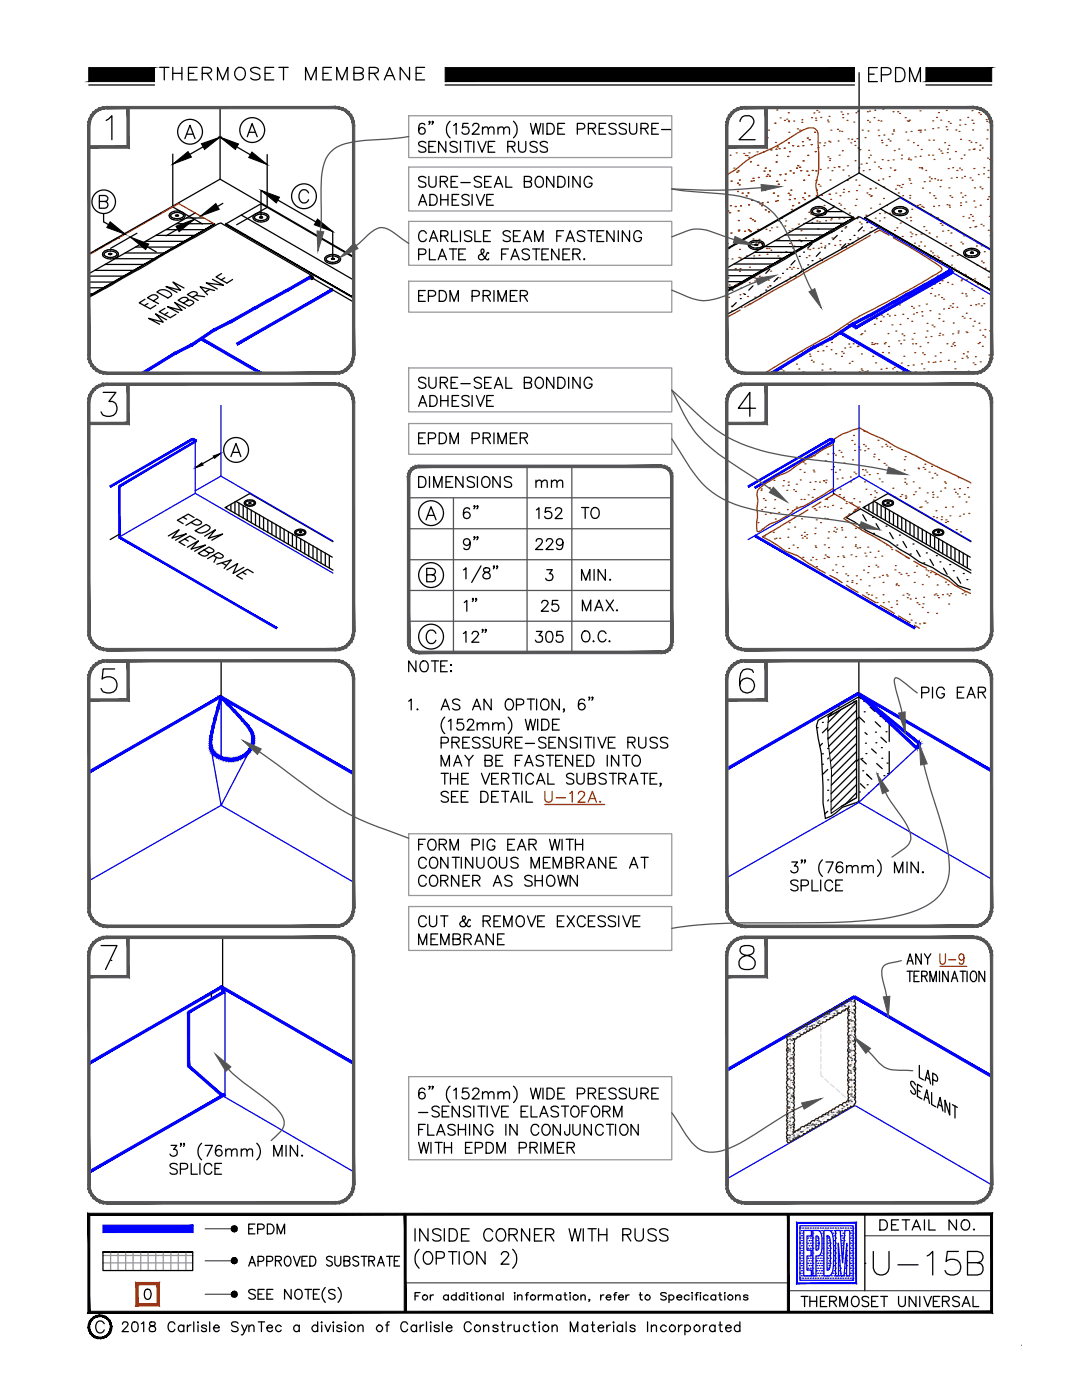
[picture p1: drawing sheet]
<svg xmlns="http://www.w3.org/2000/svg" width="216mm" height="279mm" viewBox="0 0 216 279" stroke-linecap="round" stroke-linejoin="round" font-family="sans-serif">
<defs><g id="words">
<text font-size="8.8" x="172.9" y="255.8">U-15B</text>
<text font-size="6.2" x="172.2" y="17.6">EPDM</text>
<g font-size="5.7">
<text x="30.7" y="17.3">THERMOSET MEMBRANE</text>
<text x="91.4" y="104.8">6&quot;</text>
<text x="91.4" y="110.8">9&quot;</text>
<text x="91.4" y="123.1">1&quot;</text>
</g>
<g font-size="5.3">
<text x="82.2" y="61.4">EPDM PRIMER</text>
<text x="82.2" y="89.6">EPDM PRIMER</text>
<text x="82.2" y="98.4">DIMENSIONS</text>
<text x="105.8" y="104.8">152</text>
<text x="114.7" y="104.8">TO</text>
<text x="105.5" y="110.8">229</text>
<text x="114.7" y="117.1">MIN.</text>
<text x="106.9" y="123.1">25</text>
<text x="115" y="123.1">MAX.</text>
<text x="105.5" y="129.5">305</text>
<text x="182.7" y="140.4">PIG EAR</text>
<text x="158.7" y="262.1">THERMOSET UNIVERSAL</text>
</g>
<g font-size="4.9">
<text x="48.3" y="247.3">EPDM</text>
<text x="174.3" y="246.6">DETAIL NO.</text>
</g>
<text font-size="4.4" x="105.8" y="98.4">mm</text>
</g></defs>
<!-- layer: NOTES -->
<g fill="none" stroke="#000" stroke-width=".25">
<path d="M36.9 27.7l1-2.7 1 2.7M37.3 26.8h1.2M49.3 27.3l1-2.6 1 2.6M49.7 26.4h1.2M61.6 38.5a.98 .98 0 0 0-1.2-.6 .98 .98 0 0 0-.7 1 1.15 1.15 0 0 0 .2 1.2 1.15 1.15 0 0 0 1.3 .3l.4-.5M84.8 24.9a.68 .68 0 0 0-1-.2 1.79 1.79 0 0 0 0 2 .66 .66 0 0 0 1-.3 .66 .66 0 0 0-.4-.9 .66 .66 0 0 0-.9 .6M85 35.5a.82 .82 0 0 0-1.5 .2l.2 .4 .9 .3a.55 .55 0 0 1 .2 .9 1.04 1.04 0 0 1-1.3-.2M85 28.5a.82 .82 0 0 0-1.5 .2l.2 .4 .9 .3a.55 .55 0 0 1 .2 .9 1.04 1.04 0 0 1-1.3-.2M85.6 35.2v1.6a.73 .73 0 0 0 .7 .6 .73 .73 0 0 0 .7-.6v-1.6M85.6 29.2h.8M85.8 38.8h.7a1.16 1.16 0 0 1 .7 1.1 1.16 1.16 0 0 1-.7 1.1h-.7zM85.8 24.3h-.2l.1-.1 .1 .1-.2 .5"/>
<path d="M86.4 24.3h-.2l.1-.1a.39 .39 0 0 1-.1 .6M86.9 28.2h-1.3v2.2h1.3M87.9 36.2l1.2-.1a.47 .47 0 0 0 0-.8l-1.2-.1v2.2M87.9 38.8v2.2M87.9 39.9h1.5M88.6 36.2l.7 1.2M89 28.2v2.2l-1.5-2.2v2.2M89.4 38.8v2.2M89.8 24.2a2.23 2.23 0 0 0 0 3.3M90 36.2h.8M90.2 39.9h.8M90.5 25l.5-.4v2.2"/>
<path d="M91.2 28.5a.82 .82 0 0 0-1.4 .2l.2 .4 .8 .3a.52 .52 0 0 1 .4 .4 .52 .52 0 0 1-.2 .5 1.04 1.04 0 0 1-1.2-.2M91.3 35.2h-1.3v2.2h1.3M91.5 38.8h-1.3v2.2h1.3M91.9 28.2v2.2M92 36.4h1.8M92.7 28.2h1.4M93.4 24.6h-1l-.1 1a.76 .76 0 0 1 1.1-.1 .76 .76 0 0 1-.1 1.2 .76 .76 0 0 1-1.1-.3M93.4 28.2v2.2M93.6 39.1a.8 .8 0 0 0-.8-.3 .8 .8 0 0 0-.6 .5l.2 .4 .8 .2a.55 .55 0 0 1 .2 1 1.04 1.04 0 0 1-1.2-.2M94.2 38.8v2.2M94.3 25.1l.1-.3a.66 .66 0 0 1 1.2 .2l-.3 .8-1.1 1h1.4M94.5 28.2v2.2"/>
<path d="M95.1 38.8l.8 2.2 .8-2.2M95.3 28.2l.9 2.2 .8-2.2M96.1 35.5a.82 .82 0 0 0-1.5 .2l.2 .4 .8 .3a.52 .52 0 0 1 .5 .3 .52 .52 0 0 1-.2 .6 1.04 1.04 0 0 1-1.3-.2M96.3 25.8l.5-.5 .5 .1 .1 1.4M96.3 25.3v1.5M96.7 36.2h.8M97.1 39.9h.8M97.4 25.8l.5-.5 .5 .1 .2 1.4M97.4 29.2h.8M98 35.2h-1.3v2.2h1.3M98.4 38.8h-1.3v2.2h1.3M98.7 37.4l.8-2.2 .8 2.2"/>
<path d="M98.7 28.2h-1.3v2.2h1.3M98.9 36.6h1.1M99.4 25.8l.5-.5 .5 .1 .1 1.4M99.4 25.3v1.5M100.5 25.8l.5-.5 .5 .1 .2 1.4M100.9 35.2v2.2h1.3M101.3 29.2h1.2a.47 .47 0 0 0 0-.9l-1.2-.1v2.2M102 29.2l.8 1.2M102.5 24.2a2.23 2.23 0 0 1 0 3.3M103.5 28.2v1.6a.73 .73 0 0 0 .7 .6 .73 .73 0 0 0 .7-.6v-1.6M104.6 36.2l1.2-.1a.47 .47 0 0 0 0-.8l-1.2-.1v2.2h1a.57 .57 0 0 0 .5-.6 .57 .57 0 0 0-.5-.6M105.8 24.6l.6 2.2 .5-2.2 .5 2.2 .5-2.2"/>
<path d="M107 35.5a.91 .91 0 0 1 1.2-.1 .91 .91 0 0 1 .2 1.2 .83 .83 0 0 1-.8 .8 .83 .83 0 0 1-.8-.8zM107.2 28.5a.82 .82 0 0 0-1.4 .2l.2 .4 .8 .3a.55 .55 0 0 1 .2 .9 1.04 1.04 0 0 1-1.2-.2M108.3 24.6v2.2M109.1 24.6h.8a1.15 1.15 0 0 1 .7 1.1 1.15 1.15 0 0 1-.7 1.1h-.8zM109.2 28.5a.83 .83 0 0 0-1.4 .2l.2 .4 .9 .3a.55 .55 0 0 1 .2 .9 1.12 1.12 0 0 1-1.3-.2M110.5 35.2v2.2l-1.4-2.2v2.2M111.3 35.2h.7a1.16 1.16 0 0 1 .8 1.1 1.16 1.16 0 0 1-.8 1.1h-.7zM111.3 25.6h.9M112.7 24.6h-1.4v2.2h1.4M113.5 35.2v2.2M115.2 25.8l1.3-.2a.58 .58 0 0 0 0-.9l-1.3-.1v2.2M115.8 35.2v2.2l-1.5-2.2v2.2"/>
<path d="M117.4 25.6h.9a.57 .57 0 0 0 .5-.6l-.2-.3-1.2-.1v2.2M118.1 35.7a.81 .81 0 0 0-.9-.5 .81 .81 0 0 0-.6 .9 .95 .95 0 0 0 .2 1 .95 .95 0 0 0 1 .2l.3-.4v-.3h-.5M118.1 25.6l.7 1.2M119.6 25.6h.8M120.9 24.6h-1.3v2.2h1.3M123 24.9a.82 .82 0 0 0-1.5 .2 1.35 1.35 0 0 0 1.2 .8l.3 .2v.4a.97 .97 0 0 1-1.5 0M125 24.9a.83 .83 0 0 0-1.5 .2l.5 .5 .6 .2a.58 .58 0 0 1 .4 .7 .97 .97 0 0 1-1.5 0M125.6 24.6v1.5a.72 .72 0 0 0 .7 .7 .72 .72 0 0 0 .8-.7v-1.5M127.9 25.6h.9a.57 .57 0 0 0 .5-.6l-.2-.3-1.2-.1v2.2M128.6 25.6l.7 1.2M130.1 25.6h.8M131.4 24.6h-1.3v2.2h1.3"/>
<path d="M132 25.9h1.9M19.8 40.2h1.1a.6 .6 0 0 0 .6-.7l-.2-.4-.4-.1h-1.1v2.6h1.1a.68 .68 0 0 0 .6-.7 .68 .68 0 0 0-.6-.7M28.9 59.7l-1.1 .7 2.2 1.2 1.1-.7M31.3 58.3a1.91 1.91 0 0 1 3 .6l-.8 .6zM36.7 57.5l-2.2-1.2 1.5 1.6-2.9-.7 2.2 1.2M38.4 59.3l.8-.4 .2-.2-.1-.3a1.08 1.08 0 0 0-1.1-.1l-.8 .5 2.2 1.2M39 59l1.8 .2M41.8 57.8l-.8 .5M42.4 55.7l2.2 1.2-3.4-.4 2.2 1.2M42.8 58l-2.9-.8 1.5 1.6M44.2 54.6l-1.1 .7 2.2 1.2 1.1-.7M44.8 55.4l-.7 .5"/>
<path d="M83.5 41l.8-2.2 .8 2.2M83.5 50.8h.9a.57 .57 0 0 0 .5-.3 .57 .57 0 0 0 0-.6l-.5-.2h-.9v2.1M83.8 40.2h1.1M85.1 46.6a.78 .78 0 0 0-.9-.6 .78 .78 0 0 0-.7 .9 .93 .93 0 0 0 .2 1 .93 .93 0 0 0 1.1 .2l.3-.4M85.7 48.2l.8-2.2 .8 2.2M85.7 49.7v2.1h1.2M86 47.5h1M87.4 51.8l.8-2.1 .9 2.1M87.7 51.1h1.1M87.9 47.1l1.3-.1a.47 .47 0 0 0 0-.8l-1.3-.2v2.2M88.7 47.1l.7 1.1M89.7 49.7h1.5"/>
<path d="M90.1 46v2.2h1.2M90.4 49.7v2.1M91.5 50.7h.9M91.9 46v2.2M92.9 49.7h-1.4v2.1h1.4M94.1 46.4a.79 .79 0 0 0-.8-.4 .79 .79 0 0 0-.6 .6l.4 .4a1.14 1.14 0 0 1 1 .6v.3a.97 .97 0 0 1-1.4 0M94.8 46v2.2h1.2M96.5 47.1h.8M97.5 50.6l-.1-.2-.2 .1-.3 .7a.76 .76 0 0 1-.6 .6 .76 .76 0 0 1-.8-.4l.1-.4 .9-.6a.45 .45 0 0 0-.2-.7l-.2 .1a.85 .85 0 0 0 .2 1l.7 .9 .4 .1 .1-.2M97.8 46h-1.3v2.2h1.3M100.1 50.7h.8M101.4 49.7h-1.3v2.1"/>
<path d="M101.8 46.4a.8 .8 0 0 0-.8-.4 .8 .8 0 0 0-.6 .6l.2 .3 .8 .3a.55 .55 0 0 1 .3 .9 1.12 1.12 0 0 1-1.3-.2M102 51.8l.8-2.1 .8 2.1M102.2 51.1h1.1M102.5 47.1h.8M103.8 46h-1.3v2.2h1.3M104.4 48.2l.9-2.2 .8 2.2M104.7 47.5h1.1M105.6 50a.82 .82 0 0 0-1.4 .2l.4 .4a1.14 1.14 0 0 1 1 .6v.3a.89 .89 0 0 1-1.4 0M106.3 49.7h1.4M106.7 48.2v-2.2l.8 2.2 .8-2.2v2.2M107 49.7v2.1M108.1 50.7h.8"/>
<path d="M109.4 49.7h-1.3v2.1h1.3M111.1 47.1h.8M111.5 49.7v2.1l-1.4-2.1v2.1M112.3 50.7h.9M112.5 46h-1.4v2.2M113 48.2l.8-2.2 .8 2.2M113.3 47.5h1M113.7 49.7h-1.4v2.1h1.4M114.3 50.7l1.2-.1a.47 .47 0 0 0 0-.8l-1.2-.1v2.1M115 50.7l.8 1.1M116.6 51.6v.2l.1-.1M116.7 46.4a.83 .83 0 0 0-.8-.4 .83 .83 0 0 0-.7 .6l.2 .3 .9 .3a.55 .55 0 0 1 .2 .9 1.12 1.12 0 0 1-1.3-.2"/>
<path d="M117.3 46h1.4M118 46v2.2M119.1 47.1h.8M120.5 46h-1.4v2.2h1.4M122.5 46v2.2l-1.4-2.2v2.2M123.4 46v2.2M125.6 46v2.2l-1.4-2.2v2.2M128 46.6a.78 .78 0 0 0-.9-.6 .78 .78 0 0 0-.6 .9 .93 .93 0 0 0 .2 1 .93 .93 0 0 0 1 .2l.2-.2 .1-.5h-.5M29.5 60.6l-.7 .4M30.6 60.1l.8-.6 .2-.2-.2-.2a1.09 1.09 0 0 0-1.2-.2l-.8 .5 2.2 1.2M32.9 61.5l-1.1 .7 2.2 1.2 1.1-.7M33.2 63.8l-2.2-1.2 1.6 1.7-3-.8 2.2 1.2"/>
<path d="M33.5 62.3l-.7 .5M37 61.5l-2.1-1.1 1.4 1.6-2.9-.8 2.2 1.2M37.4 60a.92 .92 0 0 1 1.3 .4l-1 .7-2.2-1.2a1.63 1.63 0 0 1 1.7-.5l.3 .4-.9 .7M85 75.6a.79 .79 0 0 0-.8-.3 .79 .79 0 0 0-.7 .5l.2 .3 .9 .3a.55 .55 0 0 1 .2 1 .9 .9 0 0 1-1.3-.2M85.6 75.3v1.6a.72 .72 0 0 0 .7 .6 .72 .72 0 0 0 .7-.6v-1.6M85.8 78.9h.7a1.15 1.15 0 0 1 .8 1.1 1.15 1.15 0 0 1-.8 1.1h-.7zM87.9 76.4h.9a.58 .58 0 0 0 .5-.7l-.5-.4h-.9v2.2M87.9 78.9v2.2M87.9 80h1.5M88.6 76.4l.7 1.1M89.4 78.9v2.2M90 76.4h.8"/>
<path d="M90.2 80h.8M91.3 75.3h-1.3v2.2h1.3M91.5 78.9h-1.3v2.2h1.3M92 76.6h1.8M93.6 79.2a.82 .82 0 0 0-1.4 .2l.1 .3 .3 .1a1.14 1.14 0 0 1 1 .7v.3a.89 .89 0 0 1-1.4 0M94.2 78.9v2.2M95.1 78.9l.8 2.2 .8-2.2M96.1 75.6a.79 .79 0 0 0-.8-.3 .79 .79 0 0 0-.7 .5l.5 .4a1.14 1.14 0 0 1 1 .7v.3a.89 .89 0 0 1-1.5 0M96.7 76.4h.8M97.1 80h.8M98 75.3h-1.3v2.2h1.3M98.4 78.9h-1.3v2.2h1.3"/>
<path d="M98.7 77.5l.8-2.2 .8 2.2M98.9 76.8h1.1M100.9 75.3v2.2h1.3M104.6 76.4l1.2-.2a.47 .47 0 0 0 0-.8l-1.2-.1v2.2l1.2-.1a.56 .56 0 0 0 .3-.6 .56 .56 0 0 0-.5-.4M107 75.6a.79 .79 0 0 1 .9-.3 .79 .79 0 0 1 .5 .8 .95 .95 0 0 1-.2 1.1 .95 .95 0 0 1-1 .2 1.3 1.3 0 0 1-.2-1.8zM110.5 75.3v2.2l-1.4-2.2v2.2M111.3 75.3h.7a1.18 1.18 0 0 1 .8 1.1 1.18 1.18 0 0 1-.8 1.1h-.7zM113.5 75.3v2.2M115.8 75.3v2.2l-1.5-2.2v2.2M118.1 75.8a.8 .8 0 0 0-.9-.5 .8 .8 0 0 0-.6 .8 .95 .95 0 0 0 .2 1.1 .95 .95 0 0 0 1 .2l.3-.5v-.2h-.5M46.1 91.1l1-2.6 1 2.6M46.5 90.3h1.2"/>
<path d="M83.5 81.1l.8-2.2 .8 2.2M83.8 80.4h1.1M33.6 107l2.1-1.3-1.4 1.7 2.9-.9-2.2 1.3M36.5 103.2l.7 .4M36.8 107.6l.8 .4M37.4 109.2l2.2-1.3-1.5 1.7 2.9-.8-2.2 1.2M38.1 104.3l.8 .4a.98 .98 0 0 0 1.3-.4l-.9-.7-2.2 1.2M38.7 103.3l-1.1-.7-2.2 1.2 1.1 .7M39 105.9l2.1-1.2 .8 .5a1.9 1.9 0 0 1-2.9 .7zM39 107.6l-1.1-.6-2.2 1.2 1.2 .7M40.7 109.8l.8 .4 .6 .1a.53 .53 0 0 0 .6-.5l-1-.6-2.1 1.2 .8 .5a.98 .98 0 0 0 1.3-.5l-.2-.2M40.8 107l2.2-1.3-1.5 1.7 2.9-.8-2.1 1.2"/>
<path d="M42.6 110.9a1.72 1.72 0 0 0 1.6 .5l.3-.5-.9-.6-2.2 1.2M43.2 111.2l-.5 1M43.3 112.6l2.9-.9-1.5 1.7M44.3 112.3l.9 .5M48.4 114.2l.7 .4M48.7 113.2l-2.2 1.3 .9-2-2.1 1.2M50.5 114.3l-1.1-.7-2.2 1.3 1.2 .7M85 103.7l1-2.6 1 2.6M85.1 114.7l1.5-.1a.62 .62 0 0 0 0-1l-1.5-.2v2.7h1.1a.7 .7 0 0 0 .7-.7 .7 .7 0 0 0-.7-.7M85.4 102.9h1.2M92.5 113.7l.5-.4v2.2M96 112.9l-1.9 3.3"/>
<path d="M96.6 113.4a.45 .45 0 0 0 .2 .8 .79 .79 0 0 1 .9 .3 .79 .79 0 0 1-.1 .9 .74 .74 0 0 1-.8 .1 .74 .74 0 0 1-.4-.7 1.08 1.08 0 0 1 1-.6 .45 .45 0 0 0 .2-.8l-.3-.1zM98.7 113l-.2 .1-.1-.1h.3l-.3 .5M99.3 113l-.1 .1-.1-.1h.2l-.2 .5M109.1 113.7h1.1l-.6 .8a.7 .7 0 0 1 .7 .8 .7 .7 0 0 1-.9 .6l-.3-.1-.2-.4M81.5 139.9l.6-.4v2.2M83 131.9v2.2l-1.5-2.2v2.2M84 132.2a.8 .8 0 0 1 .9-.3 .8 .8 0 0 1 .5 .8 .95 .95 0 0 1-.2 1.1 .95 .95 0 0 1-1 .2 1.34 1.34 0 0 1-.2-1.8zM86.1 131.9h1.4M86.8 131.9v2.2M87 126.4a.98 .98 0 0 0-1.2-.6 .98 .98 0 0 0-.7 1 1.17 1.17 0 0 0 .2 1.2 1.17 1.17 0 0 0 1.3 .3l.4-.5M87.9 132.9h.8M89.3 131.9h-1.4v2.2h1.4"/>
<path d="M90 132.6l.1 .1-.1 .1zM90 133.8l.1 .2-.1 .1zM91.8 139.8a.82 .82 0 0 0-1.5 .2l.2 .4 .8 .3a.55 .55 0 0 1 .2 .9 1.04 1.04 0 0 1-1.2-.2M92.5 126.4l.5-.4v2.2M94.2 126.5l.2-.4h.9a.47 .47 0 0 1 0 .7l-1.2 1.4h1.5M96.4 125.7h-.2l.1-.1 .1 .1-.2 .5M97 125.7h-.2l.1-.1 .1 .1-.2 .5M98 139.5v2.2l-1.4-2.2v2.2M101 139.8a.91 .91 0 0 1 1.2-.1 .91 .91 0 0 1 .3 1.2 .83 .83 0 0 1-.9 .8 .83 .83 0 0 1-.8-.8zM105.2 139.5h1.5M105.9 139.5v2.2M107.1 139.5v2.2"/>
<path d="M108.1 139.8a.8 .8 0 0 1 .9-.3 .8 .8 0 0 1 .5 .9 .95 .95 0 0 1-.2 1 .95 .95 0 0 1-1 .2 1.34 1.34 0 0 1-.2-1.8zM111.6 139.5v2.2l-1.4-2.2v2.2M116.3 126.2a.8 .8 0 0 1 .9-.2 .8 .8 0 0 1 .5 .8 .95 .95 0 0 1-.2 1 .95 .95 0 0 1-1 .2 1.34 1.34 0 0 1-.2-1.8zM116.6 139.8a.63 .63 0 0 0-.6-.3 .63 .63 0 0 0-.5 .4 1.68 1.68 0 0 0 .2 1.7 .68 .68 0 0 0 1-.3 .68 .68 0 0 0-.4-.9 .68 .68 0 0 0-.9 .6M117.7 139.2h-.2l.1-.1 .1 .1-.2 .5M118.3 139.2h-.2l.1-.1 .1 .1-.2 .5M118.4 127.9v.2l.1-.1M120.9 126.4a.81 .81 0 0 0-.9-.5 .81 .81 0 0 0-.6 .9 .95 .95 0 0 0 .2 1 .95 .95 0 0 0 1 .2l.3-.4M121.6 127.9l-.1 .1h.2M83.3 141.5v.2l.1-.1M88 141.7l.9-2.2 .8 2.2M88 148.3l1.3-.1a.56 .56 0 0 0 .2-.7 .56 .56 0 0 0-.5-.4h-1v2.2"/>
<path d="M88 152.9v-2.2l.9 2.2 .8-2.2v2.2M88 154.3h1.5M88.3 141h1.1M88.7 143.1a2.23 2.23 0 0 0 0 3.3M88.7 154.3v2.2M89.5 144l.5-.5v2.2M89.5 158.3a.79 .79 0 0 0-.8-.4 .79 .79 0 0 0-.7 .6l.4 .4a1.14 1.14 0 0 1 1.1 .6v.3a.97 .97 0 0 1-1.5 0M89.9 154.3v2.2M89.9 155.4h1.4M90.1 159h.8M90.2 148.2l1.2-.1a.51 .51 0 0 0 0-.9l-1.2-.1v2.2M90.5 152.9l.8-2.2 .8 2.2"/>
<path d="M90.8 152.2h1M90.9 148.2l.7 1.1M91.3 154.3v2.2M91.4 157.9h-1.3v2.2h1.3M92 159h.9M92.1 155.4h.9M92.3 143.5h-1l-.1 1a.75 .75 0 0 1 1.2 0 .75 .75 0 0 1-.2 1.1 .75 .75 0 0 1-1.1-.3M92.3 148.2h.9M92.8 150.7l.8 1.1 .8-1.1M93.3 144l.2-.4 .2-.1h.4l.3 .2a.72 .72 0 0 1-.2 1l-1 1h1.4M93.4 157.9h-1.4v2.2h1.4M93.5 154.3h-1.4v2.2h1.4"/>
<path d="M93.6 151.8v1.1M93.7 147.1h-1.4v2.2h1.4M94.3 141.7l.8-2.2 .8 2.2M94.6 141h1M95.2 144.7l.6-.4h.5l.1 1.4M95.2 144.3v1.4M95.8 147.4a.86 .86 0 0 0-1.5 .2l.2 .4 .8 .3a.55 .55 0 0 1 .3 .9 1.12 1.12 0 0 1-1.3-.2M95.9 157.9h.8a1.16 1.16 0 0 1 .7 1.1 1.16 1.16 0 0 1-.7 1.1h-.8zM96.1 154.3l.8 2.2 .8-2.2M96.4 144.7l.5-.4h.5l.1 1.4M96.8 151.8l1.2-.1a.47 .47 0 0 0 0-.8l-1.2-.2v2.2h.9a.58 .58 0 0 0 .4-.9l-.4-.2M97.8 147.4a.82 .82 0 0 0-1.4 .2l.2 .4 .8 .3a.52 .52 0 0 1 .4 .4 .52 .52 0 0 1-.2 .5 1.04 1.04 0 0 1-1.2-.2"/>
<path d="M98.1 155.4h.8M98.1 159h.8M98.3 144.7l.5-.4h.6l.1 1.4M98.3 144.3v1.4M98.4 147.1v1.6a.73 .73 0 0 0 .8 .6 .73 .73 0 0 0 .7-.6v-1.6M98.9 151.8h.9M99.5 144.7l.5-.4h.5l.1 1.4M99.5 154.3h-1.4v2.2h1.4M99.5 157.9h-1.4v2.2h1.4M100.1 155.4h.9a.58 .58 0 0 0 .5-.6l-.5-.5h-.9v2.2M100.1 157.9h1.4M100.3 150.7h-1.4v2.2h1.4"/>
<path d="M100.7 148.2l1.2-.1a.51 .51 0 0 0 0-.9l-1.2-.1v2.2M100.8 155.4l.7 1.1M100.8 157.9v2.2M101.4 143.1a2.23 2.23 0 0 1 0 3.3M101.4 148.2l.7 1.1M102.2 154.3h1.5M102.2 159.4h1.1M102.8 148.2h.9M102.8 151.8h.9M103 154.3v2.2M103.1 140.7l1.2-.2a.56 .56 0 0 0 .2-.6 .56 .56 0 0 0-.5-.4h-.9v2.2M104.1 154.3v2.2"/>
<path d="M104.2 147.1h-1.4v2.2h1.4M104.2 150.7h-1.4v2.2M104.2 157.9v2.2M104.7 152.9l.9-2.2 .8 2.2M104.8 143.5l.5 2.2 .5-2.2 .6 2.2 .5-2.2M104.8 148.4h1.9M105 157.9v2.2h1.3M105 152.2h1.1M106.4 154.8a.79 .79 0 0 0-.9-.5 .79 .79 0 0 0-.6 .9 .95 .95 0 0 0 .2 1 .95 .95 0 0 0 1 .2l.3-.4M107.1 156.5l.8-2.2 .8 2.2M107.3 143.5v2.2M107.4 155.8h1"/>
<path d="M108.1 143.5h.7a1.15 1.15 0 0 1 .8 1.1 1.15 1.15 0 0 1-.8 1.1h-.7zM108.4 151a.82 .82 0 0 0-1.4 .2l.2 .4 .8 .3a.55 .55 0 0 1 .2 .9 1.04 1.04 0 0 1-1.2-.2M108.9 147.4a.82 .82 0 0 0-1.4 .2l.2 .4 .8 .3a.55 .55 0 0 1 .2 .9 1.04 1.04 0 0 1-1.2-.2M109 150.7h1.5M109.3 154.3v2.2h1.3M109.5 148.2h.9M109.7 150.7v2.2M110.3 144.6h.8M110.9 147.1h-1.4v2.2h1.4M110.9 151.8h.8M111.6 143.5h-1.3v2.2h1.3M112.2 150.7h-1.3v2.2h1.3"/>
<path d="M112.6 141.6h-.2l.1-.1 .1 .1-.2 .5M113 147.1v2.2l-1.5-2.2v2.2M114.3 150.7v2.2l-1.5-2.2v2.2M114.5 154.7a.8 .8 0 0 0-.8-.4 .8 .8 0 0 0-.7 .5l.3 .4 .8 .3a.52 .52 0 0 1 .4 .4 .52 .52 0 0 1-.2 .5 1.04 1.04 0 0 1-1.3-.2M115.1 154.3v1.6a.73 .73 0 0 0 .7 .6 .73 .73 0 0 0 .8-.6v-1.6M115.1 151.8h.8M115.2 147.4a.82 .82 0 0 0-1.4 .2l.2 .4 .8 .3a.52 .52 0 0 1 .4 .4 .52 .52 0 0 1-.2 .5 1.04 1.04 0 0 1-1.2-.2M115.8 147.1v2.2M116.4 150.7h-1.3v2.2h1.3M116.6 147.1h1.5M117.1 150.7h.7a1.16 1.16 0 0 1 .7 1.1 1.16 1.16 0 0 1-.7 1.1h-.7zM117.4 155.4l1.2-.1a.47 .47 0 0 0 0-.8l-1.2-.2v2.2l1.2-.1a.58 .58 0 0 0 0-.9l-.3-.1"/>
<path d="M117.4 147.1v2.2M118.5 147.1v2.2M119.3 147.1l.9 2.2 .8-2.2M121 154.7a.8 .8 0 0 0-.8-.4 .8 .8 0 0 0-.7 .5l.2 .4 .9 .3a.52 .52 0 0 1 .4 .4 .52 .52 0 0 1-.3 .5 1.04 1.04 0 0 1-1.2-.2M121.2 150.7v2.2M121.4 148.2h.8M121.6 154.3h1.4M122.3 154.3v2.2M122.7 147.1h-1.3v2.2h1.3M123.5 150.7v2.2l-1.5-2.2v2.2M123.5 155.4h.9a.58 .58 0 0 0 .5-.6l-.5-.5h-.9v2.2M124.2 155.4l.7 1.1"/>
<path d="M124.3 150.7h1.4M125 150.7v2.2M125.3 148.2l1.2-.1 .2-.3-.1-.5-.4-.2h-.9v2.2M125.6 156.5l.8-2.2 .9 2.2M125.9 155.8h1M126 148.2l.7 1.1M126.3 151a.91 .91 0 0 1 1.2 0 .91 .91 0 0 1 .3 1.1 .83 .83 0 0 1-.8 .8 .83 .83 0 0 1-.9-.8zM127.4 147.1v1.6a.73 .73 0 0 0 .8 .6 .73 .73 0 0 0 .7-.6v-1.6M127.9 154.3h1.4M128.6 154.3v2.2M129.7 155.4h.8M131.1 154.3h-1.4v2.2h1.4"/>
<path d="M131.2 147.4a.82 .82 0 0 0-1.5 .2l.2 .4 .8 .3a.52 .52 0 0 1 .5 .4 .52 .52 0 0 1-.2 .5 1.04 1.04 0 0 1-1.3-.2M131.9 156.4h-.2l.1-.1 .1 .1-.2 .5M133.2 147.4a.82 .82 0 0 0-1.4 .2l.2 .4 .8 .3a.55 .55 0 0 1 .2 .9 1.04 1.04 0 0 1-1.2-.2M83.5 168.5h.8M84.9 167.5h-1.4v2.2M85.1 171.6a.79 .79 0 0 0-1-.5 .79 .79 0 0 0-.6 .8 .93 .93 0 0 0 .2 1.1 .93 .93 0 0 0 1.1 .2l.3-.5M85.1 175.2a.79 .79 0 0 0-1-.5 .79 .79 0 0 0-.6 .8 .93 .93 0 0 0 .2 1.1 .93 .93 0 0 0 1.1 .2l.3-.5M85.6 167.8a.8 .8 0 0 1 .9-.3 .8 .8 0 0 1 .5 .8 .95 .95 0 0 1-.2 1.1 .95 .95 0 0 1-1 .2 1.34 1.34 0 0 1-.2-1.8zM85.9 171.4a.92 .92 0 0 1 1.2-.1 .92 .92 0 0 1 .2 1.2 .83 .83 0 0 1-.8 .8 .83 .83 0 0 1-.8-.8zM86.1 174.8a1.04 1.04 0 0 1 1.2 .5 1.04 1.04 0 0 1-.2 1.3 .8 .8 0 0 1-.9 .2 .8 .8 0 0 1-.5-.7 1.21 1.21 0 0 1 .4-1.3zM87.6 168.5l1.3-.1a.47 .47 0 0 0 0-.8l-1.3-.1v2.2M87.9 175.8l1.3-.2a.47 .47 0 0 0 0-.8l-1.3-.1v2.2"/>
<path d="M88.4 168.5l.7 1.2M88.7 175.8l.7 1.1M89.4 171.1v2.2l-1.5-2.2v2.2M89.8 169.7v-2.2l.8 2.2 .9-2.2v2.2M90.2 171.1h1.5M90.9 171.1v2.2M91.5 174.7v2.2l-1.4-2.2v2.2M92 171.1v2.2M92.4 175.8h.8M93.7 174.7h-1.3v2.2h1.3M94.2 168.6l1.3-.1 .1-.3v-.5l-.5-.2h-.9v2.2M94.3 171.1v2.2l-1.4-2.2v2.2"/>
<path d="M94.3 175.8h1a.58 .58 0 0 0 .5-.7l-.5-.4h-1v2.2M95.1 175.8l.7 1.1M95.1 171.1v1.6a.73 .73 0 0 0 .8 .6 .73 .73 0 0 0 .7-.6v-1.6M96.4 167.5v2.2M97.6 171.4a.91 .91 0 0 1 1.2-.1 .91 .91 0 0 1 .3 1.2 .83 .83 0 0 1-.9 .8 .83 .83 0 0 1-.8-.8zM98.4 176.9l.9-2.2 .8 2.2M98.7 168a.79 .79 0 0 0-.9-.5 .79 .79 0 0 0-.6 .8 .95 .95 0 0 0 .2 1.1 .95 .95 0 0 0 1 .2l.3-.2v-.5h-.5M98.7 176.1h1.1M99.7 171.1v1.6a.73 .73 0 0 0 .7 .6 .73 .73 0 0 0 .7-.6v-1.6M101.3 168.5h.9M101.9 160.1l.9-2.2 .8 2.2M102.2 175a.8 .8 0 0 0-.8-.3 .8 .8 0 0 0-.7 .5l.2 .3 .8 .3a.55 .55 0 0 1 .3 1 1.04 1.04 0 0 1-1.3-.2"/>
<path d="M102.7 167.5h-1.4v2.2h1.4M103.3 169.7l.8-2.2 .8 2.2M103.4 171.4a.82 .82 0 0 0-1.4 .2l.2 .3 .8 .3a.55 .55 0 0 1 .2 1 1.04 1.04 0 0 1-1.2-.2M103.6 168.9h1M105.6 168.5l1.2-.1a.47 .47 0 0 0 0-.8l-1.2-.1v2.2M106 173.3v-2.2l.8 2.2 .8-2.2v2.2M106.2 175a.84 .84 0 0 0-1.5 .2l.2 .3 .9 .3a.55 .55 0 0 1 .2 1 1.12 1.12 0 0 1-1.3-.2M106.3 168.5l.7 1.2M106.8 175.8h1.4M106.8 174.7v2.2M108.2 174.7v2.2M108.4 172.2h.8"/>
<path d="M109.2 175a.91 .91 0 0 1 1.2-.1 .91 .91 0 0 1 .3 1.2 .83 .83 0 0 1-.8 .8 .83 .83 0 0 1-.8-.8zM109.7 167.5l.5 2.2 .5-2.2 .5 2.2 .5-2.2M109.8 171.1h-1.4v2.2h1.4M110.4 173.3v-2.2l.8 2.2 .8-2.2v2.2M111.3 174.7l.5 2.2 .5-2.2 .6 2.2 .5-2.2M112.2 167.5v2.2M112.9 172.2l1.2-.2a.47 .47 0 0 0 0-.8l-1.2-.1v2.2h.9a.57 .57 0 0 0 .5-.4 .57 .57 0 0 0-.1-.6l-.4-.1M113 167.5h1.4M113.7 167.5v2.2M114.8 168.5h1.5M114.8 167.5v2.2M115 172.2h1a.58 .58 0 0 0 .5-.7l-.5-.4h-1v2.2"/>
<path d="M115.2 174.7v2.2l-1.4-2.2v2.2M115.8 172.2l.7 1.1M116.3 167.5v2.2M117.2 173.3l.8-2.2 .8 2.2M117.5 172.5h1M120.9 171.1v2.2l-1.5-2.2v2.2M121.7 172.2h.8M123 171.1h-1.3v2.2h1.3M125.6 173.3l.9-2.2 .8 2.2M125.9 172.5h1.1M127.9 171.1h1.4M128.6 171.1v2.2"/>
<path d="M158 172h1.1l-.6 .8a.72 .72 0 0 1 .6 1.1 .72 .72 0 0 1-1.2 .1l-.1-.2M159.2 175.9a.83 .83 0 0 0-1.4 .2l.4 .5 .9 .3 .1 .6a.97 .97 0 0 1-1.4 0M159.9 176.8l1.2-.2a.56 .56 0 0 0 .2-.6 .56 .56 0 0 0-.5-.4h-.9v2.2M160.1 171.7l-.1 .1-.1-.1h.2l-.2 .5M160.7 171.7l-.1 .1-.1-.1h.2l-.2 .5M162 175.6v2.2h1.3M163.8 175.6v2.2M164.1 171.6a2.23 2.23 0 0 0 0 3.3M164.8 172h1.5l-1.1 2.2M166.1 176.1a.78 .78 0 0 0-.9-.5 .78 .78 0 0 0-.6 .8 .91 .91 0 0 0 .3 1.2 .91 .91 0 0 0 1.1-.1l.1-.2M166.8 176.6h.8M168.1 172.3a.64 .64 0 0 0-1.1 .1 1.24 1.24 0 0 0 .5 1.8 .69 .69 0 0 0 .7-.7 .69 .69 0 0 0-.6-.7 .69 .69 0 0 0-.8 .7"/>
<path d="M168.1 175.6h-1.3v2.2h1.3M168.9 173.1a.73 .73 0 0 1 1-.3l.2 1.4M168.9 172.7v1.5M170.1 173.1a.73 .73 0 0 1 1-.3l.1 1.4M172 173.1a.73 .73 0 0 1 1-.3l.2 1.4M172 172.7v1.5M173.2 173.1a.73 .73 0 0 1 1-.3l.1 1.4M175.1 171.6a2.23 2.23 0 0 1 0 3.3M178.5 174.2v-2.2l.8 2.2 .8-2.2v2.2M181 172v2.2M183.2 172v2.2l-1.4-2.2v2.2M184.2 174l-.2 .1 .2 .1v-.1"/>
<path d="M83.5 188.5v-2.1l.8 2.1 .8-2.1v2.1M85.1 183.3a.78 .78 0 0 0-.9-.5 .78 .78 0 0 0-.7 .8 .94 .94 0 0 0 .2 1 .94 .94 0 0 0 1.1 .3l.3-.5M85.7 182.8v1.5a.72 .72 0 0 0 .7 .7 .72 .72 0 0 0 .7-.7v-1.5M86 187.4h.8M87.3 186.4h-1.3v2.1h1.3M87.9 188.5v-2.1l.9 2.1 .8-2.1v2.1M87.9 182.8h1.5M88.7 182.8v2.1M90.4 187.4h.9a.57 .57 0 0 0 .6-.6l-.2-.3-1.3-.1v2.1h.9a.57 .57 0 0 0 .5-.3 .57 .57 0 0 0 0-.6l-.5-.2M92.6 187.4h.9a.57 .57 0 0 0 .5-.6l-.2-.3-1.2-.1v2.1M93.3 187.4l.7 1.1M93.8 183.7l-.2-.2-.2 .3a1.22 1.22 0 0 1-1.2 1.1h-.2a.52 .52 0 0 1 0-.9l.7-.4a.44 .44 0 0 0 .2-.4 .44 .44 0 0 0-.3-.4l-.2 .1a.77 .77 0 0 0 .2 1l.7 1h.4l.1-.2"/>
<path d="M94.8 188.5l.8-2.1 .8 2.1M95.1 187.8h1M96.4 183.8h.9a.57 .57 0 0 0 .5-.6l-.2-.3-1.2-.1v2.1M97.1 183.8l.7 1.1M98.4 186.4v2.1l-1.4-2.1v2.1M98.6 183.8h.8M99.3 187.4h.8M99.9 182.8h-1.3v2.1h1.3M100.5 184.9v-2.1l.8 2.1 .9-2.1v2.1M100.6 186.4h-1.3v2.1h1.3M103.2 183.1a.8 .8 0 0 1 .9-.3 .8 .8 0 0 1 .5 .8 .96 .96 0 0 1-.2 1 .96 .96 0 0 1-1 .3 1.37 1.37 0 0 1-.2-1.8zM105.3 182.8l.8 2.1 .8-2.1"/>
<path d="M107.3 183.8h.8M108.6 182.8h-1.3v2.1h1.3M111.2 183.8h.8M112.5 182.8h-1.3v2.1h1.3M113.2 182.8l1.4 2.1M114.6 182.8l-1.4 2.1M116.8 183.3a.81 .81 0 0 0-.9-.5 .81 .81 0 0 0-.7 .8 .97 .97 0 0 0 .2 1 .97 .97 0 0 0 1.1 .3l.3-.5M117.4 183.8h.8M118.7 182.8h-1.3v2.1h1.3M120.8 183.1a.82 .82 0 0 0-1.4 .2 1.35 1.35 0 0 0 1.2 .7l.2 .3v.3a.97 .97 0 0 1-1.4 0M122.8 183.1a.83 .83 0 0 0-1.4 .2l.4 .4 .9 .3a.58 .58 0 0 1 0 .9 1.12 1.12 0 0 1-1.3-.3M123.5 182.8v2.1"/>
<path d="M124.3 182.8l.8 2.1 .8-2.1M126.3 183.8h.9M127.7 182.8h-1.4v2.1h1.4M181 192.4l.6-2 .6 2M181 193.8h1.1M181.2 191.8h.8M181.5 193.8v2.1M182.4 194.8h.6M183.4 193.8h-1v2.1h1M183.8 190.4v2l-1.1-2v2M183.9 194.8h.7a.49 .49 0 0 0 .4-.5 .49 .49 0 0 0-.4-.5h-.7v2.1M184.5 190.4l.6 .9 .6-.9"/>
<path d="M184.5 194.8l.5 1.1M185.1 191.3v1.1M185.6 195.9v-2.1l.6 2.1 .6-2.1v2.1M187.5 193.8v2.1M189.2 193.8v2.1l-1.1-2.1v2.1M189.8 195.9l.7-2.1 .6 2.1M190 195.2h.9M191.6 193.8h1.1M192.1 193.8v2.1M193 193.8v2.1M193.9 193.9a.63 .63 0 0 1 .7 0 .63 .63 0 0 1 .3 .7l-.1 .8a.55 .55 0 0 1-.6 .5 .55 .55 0 0 1-.5-.5l-.1-.3a1.33 1.33 0 0 1 .3-1.2zM196.5 193.8v2.1l-1.2-2.1v2.1"/>
<path d="M84.8 217.5a.6 .6 0 0 0-1-.2 1.71 1.71 0 0 0 0 1.9 .66 .66 0 0 0 1-.3 .66 .66 0 0 0-.4-.9 .66 .66 0 0 0-.9 .6M85.8 216.9h-.2h.2l-.2 .5M86.4 216.9h-.2h.2l-.2 .5M89.8 216.8a2.19 2.19 0 0 0 0 3.2M90.5 217.6l.5-.4v2.1M93.4 217.2h-1l-.1 .9a.77 .77 0 0 1 1.1-.1 .77 .77 0 0 1-.1 1.2 .77 .77 0 0 1-1.1-.3M94.3 217.7v-.1a.66 .66 0 0 1 1.2-.2 .72 .72 0 0 1-.2 .9l-1.1 1h1.4M96.3 218.3l.5-.4 .5 .1 .1 1.3M96.3 217.9v1.4M97.4 218.3l.5-.4 .5 .1 .2 1.3M99.4 218.3l.5-.4 .5 .1 .1 1.3M99.4 217.9v1.4"/>
<path d="M100.5 218.3l.5-.4 .5 .1 .2 1.3M102.5 216.8a2.19 2.19 0 0 1 0 3.2M105.8 217.2l.6 2.1 .5-2.1 .5 2.1 .5-2.1M108.3 217.2v2.1M109.1 217.2h.8a1.16 1.16 0 0 1 .7 1 1.16 1.16 0 0 1-.7 1.1h-.8zM111.3 218.2h.9M112.7 217.2h-1.4v2.1h1.4M115.2 218.3h.9a.57 .57 0 0 0 .5-.3 .57 .57 0 0 0 0-.6l-.5-.2h-.9v2.1M117.4 218.2l1.2-.1a.47 .47 0 0 0 0-.8l-1.2-.1v2.1M118.1 218.2l.7 1.1M119.6 218.2h.8M120.9 217.2h-1.3v2.1h1.3"/>
<path d="M123 217.5a.8 .8 0 0 0-.8-.4 .8 .8 0 0 0-.7 .6l.2 .3 .8 .3a.55 .55 0 0 1 .2 .9 1.04 1.04 0 0 1-1.2-.2M125 217.5a.81 .81 0 0 0-.8-.4 .81 .81 0 0 0-.7 .6l.3 .3 .8 .3a.55 .55 0 0 1 .2 .9 1.12 1.12 0 0 1-1.3-.2M125.6 217.2v1.5a.73 .73 0 0 0 .7 .6 .73 .73 0 0 0 .8-.6v-1.5M127.9 218.2l1.2-.1a.47 .47 0 0 0 0-.8l-1.2-.1v2.1M128.6 218.2l.7 1.1M130.1 218.2h.8M131.4 217.2h-1.3v2.1h1.3M182.7 216.5a.87 .87 0 0 0-.9-.7l-.1 .2 .1 .6 .7 .9a.72 .72 0 0 1 0 .9 .87 .87 0 0 1-.8-.7M183.1 217.5l.5 .4M183.4 212.6v2.4l.8 .5M184 216.9l-.9-.5v2.4l.9 .5M184.4 219.6l.5-2.1 .6 2.7"/>
<path d="M184.6 215.7l.5-2.1 .6 2.7M184.6 218.9l.7 .4M184.8 215l.7 .4M185.9 218v2.4l.8 .5M186.1 215.4l.8 .4a.94 .94 0 0 0-.2-1.3l-.6-.3v2.4M34.1 228.6h1.2l-.7 .8a.72 .72 0 0 1 .7 1 .72 .72 0 0 1-1.2 .1l-.2-.2M35.4 232.5a.82 .82 0 0 0-1.5 .2l.4 .4 .7 .2a.58 .58 0 0 1 .4 .7 .97 .97 0 0 1-1.5 0M36 233.3l1.2-.1a.56 .56 0 0 0 .2-.6 .56 .56 0 0 0-.5-.4h-.9v2.1M36.2 228.3h-.2l.1-.1 .1 .1-.2 .5M36.8 228.3h-.2l.1-.1 .1 .1-.2 .5M38.2 232.2v2.1h1.2M39.9 232.2v2.1"/>
<path d="M40.2 228.2a2.23 2.23 0 0 0 0 3.3M41 228.6h1.4l-1.1 2.1M42.3 232.7a.78 .78 0 0 0-.9-.5 .78 .78 0 0 0-.7 .8 .96 .96 0 0 0 .2 1 .96 .96 0 0 0 1.1 .3l.3-.5M42.9 233.2h.8M44.2 228.9a.62 .62 0 0 0-.9-.2 1.27 1.27 0 0 0 .3 2 .67 .67 0 0 0 .7-.6 .67 .67 0 0 0-.6-.7 .67 .67 0 0 0-.7 .6M44.2 232.2h-1.3v2.1h1.3M45.1 229.7l.5-.4 .5 .1 .1 1.3M45.1 229.3v1.4M46.2 229.7l.5-.4 .5 .1 .1 1.3M48.1 229.7l.6-.4 .5 .1 .1 1.3M48.1 229.3v1.4M49.3 229.7l.5-.4 .5 .1 .1 1.3"/>
<path d="M51.2 228.2a2.23 2.23 0 0 1 0 3.3M54.6 230.7v-2.1l.9 2.1 .8-2.1v2.1M57.1 228.6v2.1M59.4 228.6v2.1l-1.5-2.1v2.1M60.3 230.5l-.1 .1 .1 .1 .1-.1M83.5 228l.5 2.2 .6-2.2 .5 2.2 .5-2.2M83.5 222h1.9M83.5 225.4h.8M84.9 224.4h-1.4v2.2M85.4 224.4v2.2h1.2M86 228v2.2M86.8 228h1.4"/>
<path d="M87.1 226.6l.8-2.2 .9 2.2M87.4 225.8h1M87.5 228v2.2M87.6 221.1a.79 .79 0 0 0-.7-.4 .79 .79 0 0 0-.7 .6l.4 .4a1.14 1.14 0 0 1 1 .6v.3a.97 .97 0 0 1-1.4 0M88.2 221.8h.9M88.7 228v2.2M88.7 229h1.4M89.6 220.8h-1.4v2.1h1.4M90.1 228v2.2M90.8 224.7a.82 .82 0 0 0-1.4 .2l.4 .4a1.14 1.14 0 0 1 1 .6v.3a.89 .89 0 0 1-1.4 0M91.5 225.4h1.4M91.5 224.4v2.2"/>
<path d="M91.7 220.8v2.1l-1.5-2.1v2.1M92.9 224.4v2.2M92.9 229h.8M93.7 224.4v2.2M93.9 221.1a.79 .79 0 0 0-.8-.4 .79 .79 0 0 0-.6 .6l.4 .4a1.14 1.14 0 0 1 1 .6v.3a.97 .97 0 0 1-1.4 0M94.2 228h-1.3v2.2h1.3M94.5 220.8v2.1M94.8 229.1l1.3-.1a.58 .58 0 0 0 0-.9l-1.3-.1v2.2M95.3 220.8h1.5M96 224.4v2.2l-1.5-2.2v2.2M96.1 220.8v2.1M97 228h.7a1.15 1.15 0 0 1 .8 1.1 1.15 1.15 0 0 1-.8 1.1h-.7z"/>
<path d="M97.2 220.8v2.1M98 220.8l.9 2.1 .8-2.1M98.4 224.9a.81 .81 0 0 0-1-.5 .81 .81 0 0 0-.6 .8 .95 .95 0 0 0 .2 1 .95 .95 0 0 0 1 .2l.4-.4v-.3h-.6M99.2 230.2v-2.2l.8 2.2 .8-2.2v2.2M100.1 221.8h.8M100.9 224.4v2.2M101.4 220.8h-1.3v2.1h1.3M103.2 224.4v2.2l-1.5-2.2v2.2M103.6 229.1l1.2-.1 .2-.3-.1-.5-.4-.2h-.9v2.2M104 221.8h.8M105.3 220.8h-1.3v2.1h1.3M105.8 229h.9a.53 .53 0 0 0 .4-.8l-.4-.2h-.9v2.2"/>
<path d="M106 220.8v2.1h1.2M106.5 229l.7 1.2M107.5 224.9a.78 .78 0 0 0-.9-.5 .78 .78 0 0 0-.6 .8 1.03 1.03 0 0 0 1 1.4l.5-.6M107.7 222.9l.8-2.1 .9 2.1M107.9 228v2.2M108 222.2h1.1M108.5 224.5a1.04 1.04 0 0 1 1.3 .4 1.04 1.04 0 0 1-.2 1.3l-.5 .4a1.15 1.15 0 0 1-1-.9 1.15 1.15 0 0 1 .4-1.2zM108.7 230.2v-2.2l.9 2.2 .8-2.2v2.2M111.2 229h.8M111.4 221.1a.83 .83 0 0 0-.8-.4 .83 .83 0 0 0-.6 .6l.2 .3 .8 .3a.55 .55 0 0 1 .2 .9 1.12 1.12 0 0 1-1.2-.2M111.8 224.4v2.2l-1.4-2.2v2.2M112 220.8h1.5"/>
<path d="M112.5 228h-1.3v2.2h1.3M112.7 220.8v2.1M113.2 229h.9a.53 .53 0 0 0 .4-.8l-.4-.2h-.9v2.2M113.7 224.4v1.6a.58 .58 0 0 1-.7 .6l-.3-.3v-.5M113.9 229l.7 1.2M114.3 220.9a.98 .98 0 0 1 1.1 .3 .98 .98 0 0 1 0 1.2 .78 .78 0 0 1-.9 .5 .78 .78 0 0 1-.6-.8 1.2 1.2 0 0 1 .4-1.2zM114.3 224.4v1.5a.72 .72 0 0 0 .7 .7 .72 .72 0 0 0 .8-.7v-1.5M116.1 221.8h.9M117.5 220.8h-1.4v2.1M118 224.4v2.2l-1.4-2.2v2.2M118.2 221.1a.79 .79 0 0 1 .9-.3 .79 .79 0 0 1 .5 .8 .95 .95 0 0 1-.2 1 .95 .95 0 0 1-1 .2 1.3 1.3 0 0 1-.2-1.7zM120.3 221.8h.9a.58 .58 0 0 0 .5-.6l-.5-.4h-.9v2.1"/>
<path d="M120.4 224.9a.78 .78 0 0 0-.9-.5 .78 .78 0 0 0-.7 .8 .93 .93 0 0 0 .2 1 .93 .93 0 0 0 1.1 .2l.3-.4M121 221.8l.7 1.1M121 224.4h1.4M121.7 224.4v2.2M122.4 222.9v-2.1l.8 2.1 .9-2.1v2.1M122.8 224.4v2.2M123.9 224.7a.8 .8 0 0 1 .9-.3 .8 .8 0 0 1 .5 .8 .95 .95 0 0 1-.2 1 .95 .95 0 0 1-1 .2 1.3 1.3 0 0 1-.2-1.7zM127.4 224.4v2.2l-1.5-2.2v2.2M187 221.1l.6-2.1 .5 2.7M187.3 220.4l.6 .4M189.5 220.1v2.4l-.9-2.9v2.4M190 220.5l1 .5"/>
<path d="M190.6 220.7v2.4M29.1 257.4a.64 .64 0 0 1 .9 .3 1.05 1.05 0 0 1-.6 1.6 1.33 1.33 0 0 1-.3-1.9zM49.6 252.7l.7-2 .7 2M49.9 252h.8M50.9 257.6a.75 .75 0 0 0-1.3 .2l.2 .2 .8 .3a.45 .45 0 0 1 .3 .4 .45 .45 0 0 1-.1 .5 .85 .85 0 0 1-1.2-.2M51.5 251.7h.7a.51 .51 0 0 0 .5-.5 .51 .51 0 0 0-.5-.5h-.7v2M51.5 258.3h.8M52.7 257.3h-1.2v2h1.2M53.2 251.7h.8a.51 .51 0 0 0 .4-.5 .51 .51 0 0 0-.4-.5h-.8v2M53.3 258.3h.7M54.5 257.3h-1.2v2h1.2M55 251.6l1-.1 .1-.2v-.4l-.4-.2h-.7v2"/>
<path d="M55.6 251.6l.5 1.1M56.9 251a.63 .63 0 0 1 .8-.2 .63 .63 0 0 1 .4 .6 .9 .9 0 0 1-.9 1.3l-.1-.2a1.27 1.27 0 0 1-.2-1.5zM58.1 257.3v2l-1.3-2v2M58.6 250.7l.6 2 .7-2M59 257.6a.74 .74 0 0 1 .8-.3 .74 .74 0 0 1 .5 .7 .83 .83 0 0 1-.2 1 .83 .83 0 0 1-.9 .2 1.2 1.2 0 0 1-.2-1.6zM60.3 251.6h.6M60.8 257.3h1.4M61.3 250.7h-1v2h1M61.5 257.3v2M61.8 250.7a1 1 0 0 1 1.2 1 1 1 0 0 1-1.2 1zM62.5 258.3h.8M63.7 257.3h-1.2v2h1.2"/>
<path d="M64.9 256.9a2.03 2.03 0 0 0 0 3M66.3 251a.63 .63 0 0 0-.6-.3 .63 .63 0 0 0-.5 .5l.1 .2 .8 .4a.57 .57 0 0 1-.1 .9 .57 .57 0 0 1-.8-.3M66.8 250.7v1.4a.59 .59 0 0 0 .6 .6 .59 .59 0 0 0 .6-.6v-1.4M66.9 257.6a.73 .73 0 0 0-1.3 .2l.2 .2 .7 .3a.46 .46 0 0 1 .4 .4 .46 .46 0 0 1-.2 .5 .8 .8 0 0 1-1.1-.2M67.5 256.9a2.03 2.03 0 0 1 0 3M68.6 251.6l1.1-.1 .1-.2-.1-.4-.3-.2h-.8v2h.8a.54 .54 0 0 0 .4-.6 .54 .54 0 0 0-.4-.5M71.6 251a.63 .63 0 0 0-.7-.3 .63 .63 0 0 0-.5 .5l.2 .2 .9 .5 .1 .5a.67 .67 0 0 1-1.2 0M72.1 250.7h1.2M72.7 250.7v2M73.6 251.6l1-.1 .1-.2-.1-.4-.3-.2h-.7v2M74.1 251.6l.6 1.1M75.3 252.7l.7-2 .7 2"/>
<path d="M75.6 252h.8M77.1 250.7h1.2M77.7 250.7v2M78.7 251.6h.6M79.7 250.7h-1v2h1"/>
<circle cx="37.9" cy="26.3" r="2.48"/>
<circle cx="50.3" cy="26" r="2.48"/>
<circle cx="60.7" cy="39.2" r="2.48"/>
<circle cx="20.7" cy="40.3" r="2.35"/>
<circle cx="47.1" cy="89.8" r="2.48"/>
<circle cx="86" cy="114.8" r="2.48"/>
<circle cx="86" cy="102.4" r="2.48"/>
<circle cx="86" cy="127" r="2.48"/>
</g>
<path d="M108.7 157.9v1.6a.73 .73 0 0 0 .7 .6 .73 .73 0 0 0 .8-.6v-1.6M111 159.2h1.8M113.7 158.4l.5-.5v2.2M115.4 158.5v-.1a.66 .66 0 0 1 1.2-.3 .72 .72 0 0 1-.3 1l-1 1h1.5M117.7 159.4h1M119.7 159.9v.2l.2-.1M108.7 160.6h12M117.4 160.1l.8-2.2 .8 2.2M187.6 190.4v1.4a.55 .55 0 0 0 .5 .6 .55 .55 0 0 0 .6-.6v-1.4M187.6 192.9h5.3M189.3 191.5h1.4M192.3 191v.3a.48 .48 0 0 1-.5 .3 .48 .48 0 0 1-.4-.3 .6 .6 0 0 1 0-.7 .6 .6 0 0 1 .7-.2 1.98 1.98 0 0 1 0 1.9 .47 .47 0 0 1-.7-.2" fill="none" stroke="#f00" stroke-width=".25"/>
<!-- layer: INSET1 -->
<g fill="#545454" stroke="#545454" stroke-width=".2">
<path d="M134.2 94.5l.1 .6h-.5zM133.7 94.6l.1 .5 .4-.6zM134 94l.2 .5-.5 .1zM133.6 94.2l.1 .4 .3-.6zM133.6 93.5l.4 .5-.4 .2zM133.6 93.5l-.3 .3 .3 .4zM133.2 93.1l.4 .4-.3 .3zM133.2 93.1l-.3 .4 .4 .3zM132.6 92.9l.6 .2-.3 .4zM132.6 92.9l-.1 .5 .4 .1zM132.1 92.8l.5 .1-.1 .5zM132.1 92.8v.5l.4 .1z"/>
<path d="M133.8 95.1l.5 33.1v-33.1zM133.8 95.1l.5 33.1h-.5z"/>
<path d="M132.1 129.9l.5 .5-.5 .1zM132.1 129.9l.5 .5-.1-.5zM132.5 129.9l.7 .3-.6 .2zM132.5 129.9l.7 .3-.3-.5zM132.9 129.7l.7 .1-.4 .4zM132.9 129.7l.7 .1-.3-.4zM133.3 129.4h.7l-.4 .4zM133.6 129.1l-.3 .3h.7zM133.6 129.1l.6-.3-.2 .6zM133.7 128.7l-.1 .4 .6-.3zM133.7 128.7l.6-.5-.1 .6zM133.8 128.2l-.1 .5 .6-.5z"/>
<path d="M83.5 130.5h48.6v-.6zM83.5 129.9h48.6l-48.6 .6z"/>
<path d="M81.3 128.2h.5l-.4 .6zM81.8 128.2l-.4 .6 .4-.1zM81.4 128.8l.4-.1-.2 .7zM81.8 128.7l-.2 .7 .4-.3zM81.6 129.4l.4-.3v.7zM82 129.1v.7l.3-.4zM82.3 129.4l.1 .8-.4-.4zM82.3 129.4l.1 .8 .3-.5zM82.7 129.7l.2 .7-.5-.2zM82.7 129.7l.2 .7 .2-.5zM83.1 129.9l.4 .6-.6-.1zM83.1 129.9l.4 .6v-.6z"/>
<path d="M81.3 95.1v33.1h.5zM81.3 95.1h.5v33.1z"/>
<path d="M83.5 92.8v.5l48.6-.5zM83.5 93.3l48.6-.5v.5z"/>
<path d="M17.9 29.1v.5l7.4-.5zM17.9 29.6l7.4-.5 .5 .5zM25.3 21.7v7.4l.5 .5zM25.3 21.7h.5v7.9z"/>
<path d="M145.3 29.1v.5l7.3-.5zM145.3 29.6l7.3-.5 .5 .5zM152.6 21.7v7.4l.5 .5zM152.6 21.7h.5v7.9z"/>
<path d="M17.9 84.3v.4l7.4-.4zM17.9 84.7l7.4-.4 .5 .4zM25.3 76.9v7.4l.5 .4zM25.3 76.9h.5v7.8z"/>
<path d="M17.9 139.5v.4l7.4-.4zM17.9 139.9l7.4-.4 .5 .4zM25.3 132.1v7.4l.5 .4zM25.3 132.1h.5v7.8z"/>
<path d="M145.3 139.5v.4l7.3-.4zM145.3 139.9l7.3-.4 .5 .4zM152.6 132.1v7.4l.5 .4zM152.6 132.1h.5v7.8z"/>
<path d="M17.9 194.7v.4l7.4-.4zM17.9 195.1l7.4-.4 .5 .4zM25.3 187.3v7.4l.5 .4zM25.3 187.3h.5v7.8z"/>
<path d="M145.3 194.7v.4l7.3-.4zM145.3 195.1l7.3-.4 .5 .4zM152.6 187.3v7.4l.5 .4zM152.6 187.3h.5v7.8z"/>
<path d="M145.3 84.3v.4l7.3-.4zM145.3 84.7l7.3-.4 .5 .4zM152.6 76.9v7.4l.5 .4zM152.6 76.9h.5v7.8z"/>
<path d="M70.7 79.5l.1 .7h-.5zM70.2 79.6l.1 .6 .4-.7zM70.5 78.8l.2 .7-.5 .1zM70.1 79l.1 .6 .3-.8zM70.2 78.1l.3 .7-.4 .2zM69.7 78.4l.4 .6 .1-.9zM69.7 77.5l.5 .6-.5 .3zM69.7 77.5l-.4 .4 .4 .5zM69.1 77.1l.6 .4-.4 .4zM69.1 77.1l-.3 .4 .5 .4zM68.4 76.7l.7 .4-.3 .4zM68.4 76.7l-.1 .5 .5 .3zM67.7 76.5l.7 .2-.1 .5zM67.7 76.5l-.1 .5 .7 .2zM67 76.4l.7 .1-.1 .5zM67 76.4v.5l.6 .1z"/>
<path d="M70.3 80.2l.5 45.9v-45.9zM70.3 80.2l.5 45.9h-.5z"/>
<path d="M67 129.4l.7 .4-.7 .1zM67 129.4l.7 .4-.1-.4zM67.6 129.4l.8 .2-.7 .2zM67.6 129.4l.8 .2-.1-.5zM68.3 129.1l.8 .2-.7 .3zM68.3 129.1l.8 .2-.3-.5zM68.8 128.8h.9l-.6 .5zM68.8 128.8h.9l-.4-.4zM69.3 128.4l.9-.2-.5 .6zM69.7 127.9l-.4 .5 .9-.2zM69.7 127.9l.8-.4-.3 .7zM70.1 127.4l-.4 .5 .8-.4zM70.1 127.4l.6-.6-.2 .7zM70.2 126.7l-.1 .7 .6-.6zM70.8 126.1l-.1 .7-.5-.1zM70.3 126.1l-.1 .6 .6-.6z"/>
<path d="M21.3 129.9h45.7v-.5zM21.3 129.4h45.7l-45.7 .5z"/>
<path d="M17.5 126.1h.5l-.5 .7zM18 126.1l-.5 .7 .5-.1zM17.5 126.8l.5-.1-.2 .8zM18 126.7l-.2 .8 .4-.1zM17.8 127.5l.4-.1-.1 .8zM18.2 127.4l-.1 .8 .4-.3zM18.1 128.2l.4-.3 .1 .9zM18.5 127.9l.1 .9 .3-.4zM18.6 128.8l.3-.4 .3 .9zM18.9 128.4l.3 .9 .2-.5zM19.4 128.8l.4 .8-.6-.3zM19.4 128.8l.4 .8 .2-.5zM20 129.1l.5 .7-.7-.2zM20 129.1l.5 .7 .2-.4zM20.7 129.4l.6 .5-.8-.1zM20.7 129.4l.6 .5v-.5z"/>
<path d="M17.5 80.2v45.9h.5zM17.5 80.2h.5v45.9z"/>
<path d="M20.5 76.5l.8-.1v.5zM20.5 76.5l.2 .5 .6-.1zM19.8 76.7l.7-.2 .2 .5zM19.8 76.7l.2 .5 .7-.2zM19.2 77.1l.6-.4 .2 .5zM19.2 77.1l.2 .4 .6-.3zM18.6 77.5l.6-.4 .2 .4zM18.6 77.5l.3 .4 .5-.4zM18.6 77.5l.3 .4-.8 .2zM18.1 78.1l.4 .3 .4-.5zM18.1 78.1l.4 .3-.7 .4zM17.8 78.8l.4 .2 .3-.6zM17.8 78.8l.4 .2-.7 .5zM17.5 79.5l.5 .1 .2-.6zM17.5 79.5l.5 .1-.5 .6zM18 79.6l-.5 .6h.5z"/>
<path d="M21.3 76.4v.5l45.7-.5zM21.3 76.9l45.7-.5v.5z"/>
<path d="M70.7 134.7l.1 .8h-.5zM70.2 134.8l.1 .7 .4-.8zM70.5 134l.2 .7-.5 .1zM70.1 134.2l.1 .6 .3-.8zM70.2 133.3l.3 .7-.4 .2zM69.7 133.6l.4 .6 .1-.9zM69.7 132.7l.5 .6-.5 .3zM69.7 132.7l-.4 .4 .4 .5zM69.1 132.3l.6 .4-.4 .4zM69.1 132.3l-.3 .4 .5 .4zM68.4 131.9l.7 .4-.3 .4zM68.4 131.9l-.1 .5 .5 .3zM67.7 131.7l.7 .2-.1 .5zM67.7 131.7l-.1 .5 .7 .2zM67 131.6l.7 .1-.1 .5zM67 131.6v.5l.6 .1z"/>
<path d="M70.3 135.5l.5 45.8v-45.8zM70.3 135.5l.5 45.8h-.5z"/>
<path d="M67 184.6l.7 .4-.7 .1zM67 184.6l.7 .4-.1-.4zM67.6 184.6l.8 .2-.7 .2zM67.6 184.6l.8 .2-.1-.5zM68.3 184.3l.8 .1-.7 .4zM68.3 184.3l.8 .1-.3-.3zM68.8 184.1l.9-.1-.6 .4zM68.8 184.1l.9-.1-.4-.4zM69.3 183.6l.9-.2-.5 .6zM69.7 183.1l-.4 .5 .9-.2zM69.7 183.1l.8-.4-.3 .7zM70.1 182.6l-.4 .5 .8-.4zM70.1 182.6l.6-.6-.2 .7zM70.2 181.9l-.1 .7 .6-.6zM70.8 181.3l-.1 .7-.5-.1zM70.3 181.3l-.1 .6 .6-.6z"/>
<path d="M21.3 185.1h45.7v-.5zM21.3 184.6h45.7l-45.7 .5z"/>
<path d="M17.5 181.3h.5l-.5 .7zM18 181.3l-.5 .7 .5-.1zM17.5 182l.5-.1-.2 .8zM18 181.9l-.2 .8 .4-.1zM17.8 182.7l.4-.1-.1 .8zM18.2 182.6l-.1 .8 .4-.3zM18.1 183.4l.4-.3 .1 .9zM18.5 183.1l.1 .9 .3-.4zM18.6 184l.3-.4 .3 .8zM18.9 183.6l.3 .8 .2-.3zM19.4 184.1l.4 .7-.6-.4zM19.4 184.1l.4 .7 .2-.5zM20 184.3l.5 .7-.7-.2zM20 184.3l.5 .7 .2-.4zM20.7 184.6l.6 .5-.8-.1zM20.7 184.6l.6 .5v-.5z"/>
<path d="M17.5 135.5v45.8h.5zM17.5 135.5h.5v45.8z"/>
<path d="M20.5 131.7l.8-.1v.5zM20.5 131.7l.2 .5 .6-.1zM19.8 131.9l.7-.2 .2 .5zM19.8 131.9l.2 .5 .7-.2zM19.2 132.3l.6-.4 .2 .5zM19.2 132.3l.2 .4 .6-.3zM18.6 132.7l.6-.4 .2 .4zM18.6 132.7l.3 .4 .5-.4zM18.6 132.7l.3 .4-.8 .2zM18.1 133.3l.4 .3 .4-.5zM18.1 133.3l.4 .3-.7 .4zM17.8 134l.4 .2 .3-.6zM17.8 134l.4 .2-.7 .5zM17.5 134.7l.5 .1 .2-.6zM17.5 134.7l.5 .1-.5 .7zM18 134.8l-.5 .7h.5z"/>
<path d="M21.3 131.6v.5l45.7-.5zM21.3 132.1l45.7-.5v.5z"/>
<path d="M70.7 24.3l.1 .7h-.5zM70.2 24.4l.1 .6 .4-.7zM70.5 23.6l.2 .7-.5 .1zM70.1 23.8l.1 .6 .3-.8zM70.2 22.9l.3 .7-.4 .2zM69.7 23.2l.4 .6 .1-.9zM69.7 22.3l.5 .6-.5 .3zM69.7 22.3l-.4 .4 .4 .5zM69.1 21.9l.6 .4-.4 .4zM69.1 21.9l-.3 .4 .5 .4zM68.4 21.5l.7 .4-.3 .4zM68.4 21.5l-.1 .5 .5 .3zM67.7 21.3l.7 .2-.1 .5zM67.7 21.3l-.1 .5 .7 .2zM67 21.2l.7 .1-.1 .5zM67 21.2v.5l.6 .1z"/>
<path d="M70.3 25l.5 45.9v-45.9zM70.3 25l.5 45.9h-.5z"/>
<path d="M67 74.2l.7 .4-.7 .1zM67 74.2l.7 .4-.1-.4zM67.6 74.2l.8 .2-.7 .2zM67.6 74.2l.8 .2-.1-.4zM68.3 74l.8 .1-.7 .3zM68.3 74l.8 .1-.3-.5zM68.8 73.6h.9l-.6 .5zM68.8 73.6h.9l-.4-.4zM69.3 73.2l.9-.2-.5 .6zM69.7 72.8l-.4 .4 .9-.2zM69.7 72.8l.8-.5-.3 .7zM70.1 72.2l-.4 .6 .8-.5zM70.1 72.2l.6-.6-.2 .7zM70.2 71.5l-.1 .7 .6-.6zM70.8 70.9l-.1 .7-.5-.1zM70.3 70.9l-.1 .6 .6-.6z"/>
<path d="M21.3 74.7h45.7v-.5zM21.3 74.2h45.7l-45.7 .5z"/>
<path d="M17.5 70.9h.5l-.5 .7zM18 70.9l-.5 .7 .5-.1zM17.5 71.6l.5-.1-.2 .8zM18 71.5l-.2 .8 .4-.1zM17.8 72.3l.4-.1-.1 .8zM18.2 72.2l-.1 .8 .4-.2zM18.1 73l.4-.2 .1 .8zM18.5 72.8l.1 .8 .3-.4zM18.9 73.2l.3 .9-.6-.5zM18.9 73.2l.3 .9 .2-.5zM19.4 73.6l.4 .8-.6-.3zM19.4 73.6l.4 .8 .2-.4zM20 74l.5 .6-.7-.2zM20 74l.5 .6 .2-.4zM20.7 74.2l.6 .5-.8-.1zM20.7 74.2l.6 .5v-.5z"/>
<path d="M17.5 25v45.9h.5zM17.5 25h.5v45.9z"/>
<path d="M20.5 21.3l.8-.1v.5zM20.5 21.3l.2 .5 .6-.1zM19.8 21.5l.7-.2 .2 .5zM19.8 21.5l.2 .5 .7-.2zM19.2 21.9l.6-.4 .2 .5zM19.2 21.9l.2 .4 .6-.3zM18.6 22.3l.6-.4 .2 .4zM18.6 22.3l.3 .4 .5-.4zM18.6 22.3l.3 .4-.8 .2zM18.1 22.9l.4 .3 .4-.5zM18.1 22.9l.4 .3-.7 .4zM17.8 23.6l.4 .2 .3-.6zM17.8 23.6l.4 .2-.7 .5zM17.5 24.3l.5 .1 .2-.6zM17.5 24.3l.5 .1-.5 .6zM18 24.4l-.5 .6h.5z"/>
<path d="M21.3 21.2v.5l45.7-.5zM21.3 21.7l45.7-.5v.5z"/>
<path d="M198 24.3l.1 .7h-.5zM197.5 24.4l.1 .6 .4-.7zM197.8 23.6l.2 .7-.5 .1zM197.4 23.8l.1 .6 .3-.8zM197.5 22.9l.3 .7-.4 .2zM197.1 23.2l.3 .6 .1-.9zM197 22.3l.5 .6-.4 .3zM197 22.3l-.3 .4 .4 .5zM196.4 21.9l.6 .4-.3 .4zM196.4 21.9l-.3 .4 .6 .4zM195.8 21.5l.6 .4-.3 .4zM195.8 21.5l-.2 .5 .5 .3zM195 21.3l.8 .2-.2 .5zM195 21.3l-.1 .5 .7 .2zM194.3 21.2l.7 .1-.1 .5zM194.3 21.2v.5l.6 .1z"/>
<path d="M197.6 25l.5 45.9v-45.9zM197.6 25l.5 45.9h-.5z"/>
<path d="M194.3 74.2l.7 .4-.7 .1zM194.3 74.2l.7 .4-.1-.4zM194.9 74.2l.9 .2-.8 .2zM194.9 74.2l.9 .2-.2-.4zM195.6 74l.8 .1-.6 .3zM195.6 74l.8 .1-.3-.5zM196.1 73.6h.9l-.6 .5zM196.1 73.6h.9l-.3-.4zM196.7 73.2l.8-.2-.5 .6zM197.1 72.8l-.4 .4 .8-.2zM197.1 72.8l.7-.5-.3 .7zM197.4 72.2l-.3 .6 .7-.5zM197.4 72.2l.6-.6-.2 .7zM197.5 71.5l-.1 .7 .6-.6zM198.1 70.9l-.1 .7-.5-.1zM197.6 70.9l-.1 .6 .6-.6z"/>
<path d="M148.6 74.7h45.7v-.5zM148.6 74.2h45.7l-45.7 .5z"/>
<path d="M144.8 70.9h.5l-.4 .7zM145.3 70.9l-.4 .7 .4-.1zM144.9 71.6l.4-.1-.2 .8zM145.3 71.5l-.2 .8 .4-.1zM145.1 72.3l.4-.1-.1 .8zM145.5 72.2l-.1 .8 .5-.2zM145.4 73l.5-.2v.8zM145.9 72.8v.8l.4-.4zM146.3 73.2l.2 .9-.6-.5zM146.3 73.2l.2 .9 .2-.5zM146.7 73.6l.5 .8-.7-.3zM146.7 73.6l.5 .8 .1-.4zM147.3 74l.6 .6-.7-.2zM147.3 74l.6 .6 .1-.4zM148 74.2l.6 .5-.7-.1zM148 74.2l.6 .5v-.5z"/>
<path d="M144.8 25v45.9h.5zM144.8 25h.5v45.9z"/>
<path d="M147.9 21.3l.7-.1v.5zM147.9 21.3l.1 .5 .6-.1zM147.2 21.5l.7-.2 .1 .5zM147.2 21.5l.1 .5 .7-.2zM146.5 21.9l.7-.4 .1 .5zM146.5 21.9l.2 .4 .6-.3zM145.9 22.3l.6-.4 .2 .4zM145.9 22.3l.4 .4 .4-.4zM145.9 22.3l.4 .4-.9 .2zM145.4 22.9l.5 .3 .4-.5zM145.4 22.9l.5 .3-.8 .4zM145.1 23.6l.4 .2 .4-.6zM145.1 23.6l.4 .2-.6 .5zM144.9 24.3l.4 .1 .2-.6zM144.9 24.3l.4 .1-.5 .6zM145.3 24.4l-.5 .6h.5z"/>
<path d="M148.6 21.2v.5l45.7-.5zM148.6 21.7l45.7-.5v.5z"/>
<path d="M198 134.7l.1 .8h-.5zM197.5 134.8l.1 .7 .4-.8zM197.8 134l.2 .7-.5 .1zM197.4 134.2l.1 .6 .3-.8zM197.5 133.3l.3 .7-.4 .2zM197.1 133.6l.3 .6 .1-.9zM197 132.7l.5 .6-.4 .3zM197 132.7l-.3 .4 .4 .5zM196.4 132.3l.6 .4-.3 .4zM196.4 132.3l-.3 .4 .6 .4zM195.8 131.9l.6 .4-.3 .4zM195.8 131.9l-.2 .5 .5 .3zM195 131.7l.8 .2-.2 .5zM195 131.7l-.1 .5 .7 .2zM194.3 131.6l.7 .1-.1 .5zM194.3 131.6v.5l.6 .1z"/>
<path d="M197.6 135.5l.5 45.8v-45.8zM197.6 135.5l.5 45.8h-.5z"/>
<path d="M194.3 184.6l.7 .4-.7 .1zM194.3 184.6l.7 .4-.1-.4zM194.9 184.6l.9 .2-.8 .2zM194.9 184.6l.9 .2-.2-.5zM195.6 184.3l.8 .1-.6 .4zM195.6 184.3l.8 .1-.3-.3zM196.1 184.1l.9-.1-.6 .4zM196.1 184.1l.9-.1-.3-.4zM196.7 183.6l.8-.2-.5 .6zM197.1 183.1l-.4 .5 .8-.2zM197.1 183.1l.7-.4-.3 .7zM197.4 182.6l-.3 .5 .7-.4zM197.4 182.6l.6-.6-.2 .7zM197.5 181.9l-.1 .7 .6-.6zM198.1 181.3l-.1 .7-.5-.1zM197.6 181.3l-.1 .6 .6-.6z"/>
<path d="M148.6 185.1h45.7v-.5zM148.6 184.6h45.7l-45.7 .5z"/>
<path d="M144.8 181.3h.5l-.4 .7zM145.3 181.3l-.4 .7 .4-.1zM144.9 182l.4-.1-.2 .8zM145.3 181.9l-.2 .8 .4-.1zM145.1 182.7l.4-.1-.1 .8zM145.5 182.6l-.1 .8 .5-.3zM145.4 183.4l.5-.3v.9zM145.9 183.1v.9l.4-.4zM145.9 184l.4-.4 .2 .8zM146.3 183.6l.2 .8 .2-.3zM146.7 184.1l.5 .7-.7-.4zM146.7 184.1l.5 .7 .1-.5zM147.3 184.3l.6 .7-.7-.2zM147.3 184.3l.6 .7 .1-.4zM148 184.6l.6 .5-.7-.1zM148 184.6l.6 .5v-.5z"/>
<path d="M144.8 135.5v45.8h.5zM144.8 135.5h.5v45.8z"/>
<path d="M147.9 131.7l.7-.1v.5zM147.9 131.7l.1 .5 .6-.1zM147.2 131.9l.7-.2 .1 .5zM147.2 131.9l.1 .5 .7-.2zM146.5 132.3l.7-.4 .1 .5zM146.5 132.3l.2 .4 .6-.3zM145.9 132.7l.6-.4 .2 .4zM145.9 132.7l.4 .4 .4-.4zM145.9 132.7l.4 .4-.9 .2zM145.4 133.3l.5 .3 .4-.5zM145.4 133.3l.5 .3-.8 .4zM145.1 134l.4 .2 .4-.6zM145.1 134l.4 .2-.6 .5zM144.9 134.7l.4 .1 .2-.6zM144.9 134.7l.4 .1-.5 .7zM145.3 134.8l-.5 .7h.5z"/>
<path d="M148.6 131.6v.5l45.7-.5zM148.6 132.1l45.7-.5v.5z"/>
<path d="M198 189.9l.1 .8h-.5zM197.5 190l.1 .7 .4-.8zM197.8 189.2l.2 .7-.5 .1zM197.4 189.4l.1 .6 .3-.8zM197.5 188.5l.3 .7-.4 .2zM197.1 188.8l.3 .6 .1-.9zM197 187.9l.5 .6-.4 .3zM197 187.9l-.3 .4 .4 .5zM196.4 187.5l.6 .4-.3 .4zM196.4 187.5l-.3 .4 .6 .4zM195.8 187.1l.6 .4-.3 .4zM195.8 187.1l-.2 .5 .5 .3zM195 186.9l.8 .2-.2 .5zM195 186.9l-.1 .5 .7 .2zM194.3 186.8l.7 .1-.1 .5zM194.3 186.8v.5l.6 .1z"/>
<path d="M197.6 190.7l.5 45.8v-45.8zM197.6 190.7l.5 45.8h-.5z"/>
<path d="M194.3 239.8l.7 .4-.7 .1zM194.3 239.8l.7 .4-.1-.4zM194.9 239.8l.9 .2-.8 .2zM194.9 239.8l.9 .2-.2-.4zM195.6 239.6h.8l-.6 .4zM195.6 239.6h.8l-.3-.3zM196.1 239.3l.9-.1-.6 .4zM196.1 239.3l.9-.1-.3-.4zM196.7 238.8l.8-.2-.5 .6zM197.1 238.3l-.4 .5 .8-.2zM197.1 238.3l.7-.4-.3 .7zM197.4 237.8l-.3 .5 .7-.4zM197.4 237.8l.6-.6-.2 .7zM197.5 237.1l-.1 .7 .6-.6zM198.1 236.5l-.1 .7-.5-.1zM197.6 236.5l-.1 .6 .6-.6z"/>
<path d="M148.6 240.3h45.7v-.5zM148.6 239.8h45.7l-45.7 .5z"/>
<path d="M144.8 236.5h.5l-.4 .7zM145.3 236.5l-.4 .7 .4-.1zM144.9 237.2l.4-.1-.2 .8zM145.3 237.1l-.2 .8 .4-.1zM145.1 237.9l.4-.1-.1 .8zM145.5 237.8l-.1 .8 .5-.3zM145.4 238.6l.5-.3v.9zM145.9 238.3v.9l.4-.4zM146.3 238.8l.2 .8-.6-.4zM146.3 238.8l.2 .8 .2-.3zM146.7 239.3l.5 .7-.7-.4zM146.7 239.3l.5 .7 .1-.4zM147.3 239.6l.6 .6-.7-.2zM147.3 239.6l.6 .6 .1-.4zM148 239.8l.6 .5-.7-.1zM148 239.8l.6 .5v-.5z"/>
<path d="M144.8 190.7v45.8h.5zM144.8 190.7h.5v45.8z"/>
<path d="M147.9 186.9l.7-.1v.5zM147.9 186.9l.1 .5 .6-.1zM147.2 187.1l.7-.2 .1 .5zM147.2 187.1l.1 .5 .7-.2zM146.5 187.5l.7-.4 .1 .5zM146.5 187.5l.2 .4 .6-.3zM145.9 187.9l.6-.4 .2 .4zM145.9 187.9l.4 .4 .4-.4zM145.9 187.9l.4 .4-.9 .2zM145.4 188.5l.5 .3 .4-.5zM145.4 188.5l.5 .3-.8 .4zM145.1 189.2l.4 .2 .4-.6zM145.1 189.2l.4 .2-.6 .5zM144.9 189.9l.4 .1 .2-.6zM144.9 189.9l.4 .1-.5 .7zM145.3 190l-.5 .7h.5z"/>
<path d="M148.6 186.8v.5l45.7-.5zM148.6 187.3l45.7-.5v.5z"/>
<path d="M70.7 189.9l.1 .8h-.5zM70.2 190l.1 .7 .4-.8zM70.5 189.2l.2 .7-.5 .1zM70.1 189.4l.1 .6 .3-.8zM70.2 188.5l.3 .7-.4 .2zM69.7 188.8l.4 .6 .1-.9zM69.7 187.9l.5 .6-.5 .3zM69.7 187.9l-.4 .4 .4 .5zM69.1 187.5l.6 .4-.4 .4zM69.1 187.5l-.3 .4 .5 .4zM68.4 187.1l.7 .4-.3 .4zM68.4 187.1l-.1 .5 .5 .3zM67.7 186.9l.7 .2-.1 .5zM67.7 186.9l-.1 .5 .7 .2zM67 186.8l.7 .1-.1 .5zM67 186.8v.5l.6 .1z"/>
<path d="M70.3 190.7l.5 45.8v-45.8zM70.3 190.7l.5 45.8h-.5z"/>
<path d="M67 239.8l.7 .4-.7 .1zM67 239.8l.7 .4-.1-.4zM67.6 239.8l.8 .2-.7 .2zM67.6 239.8l.8 .2-.1-.4zM68.3 239.6h.8l-.7 .4zM68.3 239.6h.8l-.3-.3zM68.8 239.3l.9-.1-.6 .4zM68.8 239.3l.9-.1-.4-.4zM69.3 238.8l.9-.2-.5 .6zM69.7 238.3l-.4 .5 .9-.2zM69.7 238.3l.8-.4-.3 .7zM70.1 237.8l-.4 .5 .8-.4zM70.1 237.8l.6-.6-.2 .7zM70.2 237.1l-.1 .7 .6-.6zM70.8 236.5l-.1 .7-.5-.1zM70.3 236.5l-.1 .6 .6-.6z"/>
<path d="M21.3 240.3h45.7v-.5zM21.3 239.8h45.7l-45.7 .5z"/>
<path d="M17.5 236.5h.5l-.5 .7zM18 236.5l-.5 .7 .5-.1zM17.5 237.2l.5-.1-.2 .8zM18 237.1l-.2 .8 .4-.1zM17.8 237.9l.4-.1-.1 .8zM18.2 237.8l-.1 .8 .4-.3zM18.1 238.6l.4-.3 .1 .9zM18.5 238.3l.1 .9 .3-.4zM18.9 238.8l.3 .8-.6-.4zM18.9 238.8l.3 .8 .2-.3zM19.4 239.3l.4 .7-.6-.4zM19.4 239.3l.4 .7 .2-.4zM20 239.6l.5 .6-.7-.2zM20 239.6l.5 .6 .2-.4zM20.7 239.8l.6 .5-.8-.1zM20.7 239.8l.6 .5v-.5z"/>
<path d="M17.5 190.7v45.8h.5zM17.5 190.7h.5v45.8z"/>
<path d="M20.5 186.9l.8-.1v.5zM20.5 186.9l.2 .5 .6-.1zM19.8 187.1l.7-.2 .2 .5zM19.8 187.1l.2 .5 .7-.2zM19.2 187.5l.6-.4 .2 .5zM19.2 187.5l.2 .4 .6-.3zM18.6 187.9l.6-.4 .2 .4zM18.6 187.9l.3 .4 .5-.4zM18.6 187.9l.3 .4-.8 .2zM18.1 188.5l.4 .3 .4-.5zM18.1 188.5l.4 .3-.7 .4zM17.8 189.2l.4 .2 .3-.6zM17.8 189.2l.4 .2-.7 .5zM17.5 189.9l.5 .1 .2-.6zM17.5 189.9l.5 .1-.5 .7zM18 190l-.5 .7h.5z"/>
<path d="M21.3 186.8v.5l45.7-.5zM21.3 187.3l45.7-.5v.5z"/>
<path d="M198 79.5l.1 .7h-.5zM197.5 79.6l.1 .6 .4-.7zM197.8 78.8l.2 .7-.5 .1zM197.4 79l.1 .6 .3-.8zM197.5 78.1l.3 .7-.4 .2zM197.1 78.4l.3 .6 .1-.9zM197 77.5l.5 .6-.4 .3zM197 77.5l-.3 .4 .4 .5zM196.4 77.1l.6 .4-.3 .4zM196.4 77.1l-.3 .4 .6 .4zM195.8 76.7l.6 .4-.3 .4zM195.8 76.7l-.2 .5 .5 .3zM195 76.5l.8 .2-.2 .5zM195 76.5l-.1 .5 .7 .2zM194.3 76.4l.7 .1-.1 .5zM194.3 76.4v.5l.6 .1z"/>
<path d="M197.6 80.2l.5 45.9v-45.9zM197.6 80.2l.5 45.9h-.5z"/>
<path d="M194.3 129.4l.7 .4-.7 .1zM194.3 129.4l.7 .4-.1-.4zM194.9 129.4l.9 .2-.8 .2zM194.9 129.4l.9 .2-.2-.5zM195.6 129.1l.8 .2-.6 .3zM195.6 129.1l.8 .2-.3-.5zM196.1 128.8h.9l-.6 .5zM196.1 128.8h.9l-.3-.4zM196.7 128.4l.8-.2-.5 .6zM197.1 127.9l-.4 .5 .8-.2zM197.1 127.9l.7-.4-.3 .7zM197.4 127.4l-.3 .5 .7-.4zM197.4 127.4l.6-.6-.2 .7zM197.5 126.7l-.1 .7 .6-.6zM198.1 126.1l-.1 .7-.5-.1zM197.6 126.1l-.1 .6 .6-.6z"/>
<path d="M148.6 129.9h45.7v-.5zM148.6 129.4h45.7l-45.7 .5z"/>
<path d="M144.8 126.1h.5l-.4 .7zM145.3 126.1l-.4 .7 .4-.1zM144.9 126.8l.4-.1-.2 .8zM145.3 126.7l-.2 .8 .4-.1zM145.1 127.5l.4-.1-.1 .8zM145.5 127.4l-.1 .8 .5-.3zM145.4 128.2l.5-.3v.9zM145.9 127.9v.9l.4-.4zM145.9 128.8l.4-.4 .2 .9zM146.3 128.4l.2 .9 .2-.5zM146.7 128.8l.5 .8-.7-.3zM146.7 128.8l.5 .8 .1-.5zM147.3 129.1l.6 .7-.7-.2zM147.3 129.1l.6 .7 .1-.4zM148 129.4l.6 .5-.7-.1zM148 129.4l.6 .5v-.5z"/>
<path d="M144.8 80.2v45.9h.5zM144.8 80.2h.5v45.9z"/>
<path d="M147.9 76.5l.7-.1v.5zM147.9 76.5l.1 .5 .6-.1zM147.2 76.7l.7-.2 .1 .5zM147.2 76.7l.1 .5 .7-.2zM146.5 77.1l.7-.4 .1 .5zM146.5 77.1l.2 .4 .6-.3zM145.9 77.5l.6-.4 .2 .4zM145.9 77.5l.4 .4 .4-.4zM145.9 77.5l.4 .4-.9 .2zM145.4 78.1l.5 .3 .4-.5zM145.4 78.1l.5 .3-.8 .4zM145.1 78.8l.4 .2 .4-.6zM145.1 78.8l.4 .2-.6 .5zM144.9 79.5l.4 .1 .2-.6zM144.9 79.5l.4 .1-.5 .6zM145.3 79.6l-.5 .6h.5z"/>
<path d="M148.6 76.4v.5l45.7-.5zM148.6 76.9l45.7-.5v.5z"/>
</g>
<path d="M81.5 99.3h52.5M90.5 99.3v30.9M105.2 93.1v37.1M114.1 93.1v37.1M81.5 105.5h52.5M81.5 111.7h52.5M81.5 117.8h52.5M81.5 124h52.5" fill="none" stroke="#545454" stroke-width=".25"/>
<!-- layer: BORDER -->
<path d="M80.9 256h76.4M157.3 257.6h40.6M172.6 246.6h25.3" fill="none" stroke="#545454" stroke-width=".25"/>
<!-- layer: SOLID -->
<g fill="#000" stroke="#000" stroke-width=".2">
<path d="M17.7 13.5v2.8l13.1-2.8zM17.7 16.3l13.1-2.8v2.8z"/>
<path d="M88.8 13.5v2.8l81.7-2.8zM88.8 16.3l81.7-2.8v2.8z"/>
<path d="M184.8 16.3h13.1v-2.8zM184.8 13.5h13.1l-13.1 2.8z"/>
</g>
<!-- layer: 0 -->
<g fill="none" stroke="#000" stroke-width=".25">
<path d="M17.7 17h13.1M88.8 17h81.7M184.8 17h13.1M21.2 24l1.1-.9v4.8M147.7 24.2a1.29 1.29 0 0 1 .9-1.1h.9a1.18 1.18 0 0 1 .7 1.8l-.5 .7-2.2 2.3h3.2M20.6 78.3h2.5l-1.4 1.8a1.3 1.3 0 0 1 1.6 1.6 1.77 1.77 0 0 1-2.9 .9l-.2-.4M150.8 81.5h-3.5l2.3-3.2v4.8M22.9 133.5h-2.3l-.2 2a1.69 1.69 0 0 1 2.9 .6 1.69 1.69 0 0 1-2 2.2l-.7-.2-.4-.7M150.3 134.2l-.2-.5a1.59 1.59 0 0 0-2.3 .7l-.2 1.1v1.2l.2 .9a1.49 1.49 0 0 0 2.4 .2 1.49 1.49 0 0 0-.5-2.3 1.49 1.49 0 0 0-2.1 1.2M20.2 188.7h3.1l-2.2 4.8M147.9 188.9a.95 .95 0 0 0 .5 1.6 2.35 2.35 0 0 1 2.3 1.4 1.29 1.29 0 0 1-1.2 1.6h-.9a1.38 1.38 0 0 1-1.2-1.5 1.38 1.38 0 0 1 1.4-1.3l.9-.2a.99 .99 0 0 0 .5-1.6l-.7-.2h-.9zM20.5 249.9h18v3.7h-18z"/>
<path d="M80.9 242.3v13.7M82.8 258.6h.7M82.8 245.2v2.5M83.6 249.3a2.59 2.59 0 0 0 0 3.8M83.8 258h-1v1.4M84.7 250.2a.9 .9 0 0 1 1-.4 .9 .9 0 0 1 .6 .9 1.19 1.19 0 0 1-1.2 1.6 1.42 1.42 0 0 1-.4-2.1zM85.4 245.2v2.5l-1.7-2.5v2.5M85.9 258.4v1M86.5 258.4a.52 .52 0 0 0-.6 .5M87.1 251.1l1.3-.1a.67 .67 0 0 0 .3-.7 .67 .67 0 0 0-.6-.5h-1v2.5M88 245.6a1.12 1.12 0 0 0-1.7 0 .62 .62 0 0 0 .5 .7l.7 .2a.59 .59 0 0 1 .5 .5 .59 .59 0 0 1-.3 .6 1.22 1.22 0 0 1-1.4-.3M88.7 245.2v2.5"/>
<path d="M89.5 258.6a.53 .53 0 0 0-.8-.1 .53 .53 0 0 0 0 .8 .53 .53 0 0 0 .8-.1M89.5 258.4v1M89.5 249.8h1.7M89.6 245.2h.8a1.32 1.32 0 0 1 .9 1.3 1.32 1.32 0 0 1-.9 1.2h-.8zM90.3 249.8v2.5M91 258.6a.53 .53 0 0 0-.8-.1 .53 .53 0 0 0 0 .8 .53 .53 0 0 0 .8-.1M91 258v1.4M91.6 249.8v2.5M92.1 246.4h.9M92.6 258.6a.53 .53 0 0 0-.8-.1 .53 .53 0 0 0 0 .8 .53 .53 0 0 0 .8-.1M92.6 258v1.4M92.8 250.2a.9 .9 0 0 1 1-.4 .9 .9 0 0 1 .6 .9 1.08 1.08 0 0 1-.2 1.2 1.08 1.08 0 0 1-1.2 .3 1.58 1.58 0 0 1-.2-2z"/>
<path d="M93.2 258h.2zM93.3 258.4v1M93.6 245.2h-1.5v2.5h1.5M93.9 258.4h.5M94.1 258l.1 1.4h.3M95 258h.2zM95.1 258.4v1M96.8 249.8v2.5l-1.7-2.5v2.5M97.3 258.7l.3-.3 .5 .1v.9M97.3 258.4v1M98.3 245.8a.91 .91 0 0 0-1-.6 .91 .91 0 0 0-.8 1 1.1 1.1 0 0 0 .3 1.1 1.1 1.1 0 0 0 1.1 .3l.4-.5M99.2 245.6a.92 .92 0 0 1 1.1-.3 .92 .92 0 0 1 .6 .9 1.1 1.1 0 0 1-.2 1.1 1.1 1.1 0 0 1-1.2 .3 1.5 1.5 0 0 1-.3-2z"/>
<path d="M99.8 258.6a.51 .51 0 0 0-.8 0 .51 .51 0 0 0 0 .7 .51 .51 0 0 0 .8-.1M99.8 258.4v1M100 250.4l.2-.4 .3-.2 .7 .1a.52 .52 0 0 1 .2 .8l-1.4 1.6h1.6M100.4 258v1.4M101.6 246.4l1.4-.1a.59 .59 0 0 0 0-1l-1.4-.1v2.5M102.3 249.3a2.59 2.59 0 0 1 0 3.8M102.4 246.4l.8 1.3M102.6 258h.2zM102.7 258.4v1M103.3 258.7l.2-.2a.38 .38 0 0 1 .7 .2v.7M103.3 258.4v1M104.8 258.4h.6"/>
<path d="M105.5 258h-.3l-.1 .2v1.2M105.7 245.2v2.5l-1.6-2.5v2.5M106.7 246.4h.9M107.4 258.4v1M108 258.4a.52 .52 0 0 0-.6 .5M108.2 245.2h-1.5v2.5h1.5M108.5 258.7l.2-.2a.38 .38 0 0 1 .7 .2v.7M108.5 258.4v1M108.9 246.4l1.4-.1a.59 .59 0 0 0 0-1l-1.4-.1v2.5M109.4 258.7l.3-.3 .4 .1 .1 .9M109.7 246.4l.8 1.3M111.9 258.6a.51 .51 0 0 0-.8 0 .51 .51 0 0 0 0 .7 .51 .51 0 0 0 .8-.1"/>
<path d="M111.9 258.4v1M112.5 258.4h.6M112.7 258v1.2l.1 .2h.4M113.6 245.2l.5 2.5 .6-2.5 .6 2.5 .6-2.5M113.7 258h.1zM113.8 258.4v1M115.9 258.7l.4-.3 .4 .1 .1 .9M115.9 258.4v1M116.4 245.2v2.5M117.3 245.2h1.7M117.7 259.4h-.2h.2l-.2 .3M118.1 245.2v2.5"/>
<path d="M119.4 246.4h1.7M119.4 245.2v2.5M119.9 258.4v1M120.5 258.4a.57 .57 0 0 0-.6 .5M121 258.9h.9a.47 .47 0 0 0-.5-.5 .47 .47 0 0 0-.4 .5v.1a.51 .51 0 0 0 .4 .4 .51 .51 0 0 0 .5-.2M121.1 245.2v2.5M122.4 258.4h.6M123.1 258h-.4v.2v1.2M123.4 258.9h1a.51 .51 0 0 0-.7-.4 .51 .51 0 0 0-.3 .7 .51 .51 0 0 0 .8 .2l.2-.2M124.3 246.4l1.4-.1a.59 .59 0 0 0 0-1l-1.4-.1v2.5M124.9 258.4v1M125.1 246.4l.8 1.3"/>
<path d="M125.5 258.4a.57 .57 0 0 0-.6 .5M126.7 245.2v1.8a.84 .84 0 0 0 .8 .7 .84 .84 0 0 0 .9-.7v-1.8M127.6 258.4h.5M127.8 258v1.2l.1 .2h.3M131 245.6a1.12 1.12 0 0 0-1.7 0 .62 .62 0 0 0 .5 .7l.7 .2a.59 .59 0 0 1 .4 .5 .59 .59 0 0 1-.2 .6 1.22 1.22 0 0 1-1.4-.3M132.9 258.2l-.3-.2h-.6l-.2 .2 .2 .3 .8 .3 .1 .4a.77 .77 0 0 1-1.1 0M133.3 245.6a1.12 1.12 0 0 0-1.7 0 .62 .62 0 0 0 .5 .7l.7 .2a.61 .61 0 0 1 .5 .5 .61 .61 0 0 1-.2 .6 1.26 1.26 0 0 1-1.5-.3M133.5 258.6a.53 .53 0 0 1 .8-.1 .53 .53 0 0 1 0 .8 .53 .53 0 0 1-.8-.1M133.5 258.4v1.6M135.1 258.9h.9a.51 .51 0 0 0-.6-.4 .51 .51 0 0 0-.3 .7 .51 .51 0 0 0 .8 .2l.1-.2M137.5 258.6a.53 .53 0 0 0-.8-.1 .53 .53 0 0 0 0 .8 .53 .53 0 0 0 .8-.1M138.1 258v.1z"/>
<path d="M138.1 258.4v1M138.7 258.4h.5M139.3 258h-.3v.2v1.2M139.8 258v.1zM139.8 258.4v1M141.3 258.6a.51 .51 0 0 0-.8 0 .51 .51 0 0 0 0 .7 .51 .51 0 0 0 .8-.1M142.8 258.6a.53 .53 0 0 0-.8-.1 .53 .53 0 0 0 0 .8 .53 .53 0 0 0 .8-.1M142.8 258.4v1M143.4 258.4h.5M143.7 258v1.2v.2h.3M144.6 258v.1zM144.6 258.4v1"/>
<path d="M146.8 258.7l.2-.2a.38 .38 0 0 1 .7 .2v.7M146.8 258.4v1M149.2 258.6a.56 .56 0 0 0-.8 0l.2 .3 .6 .1v.2a.56 .56 0 0 1-.8 0"/>
<circle cx="84.8" cy="258.9" r=".52"/>
<circle cx="96.2" cy="258.9" r=".52"/>
<circle cx="106.4" cy="258.9" r=".52"/>
<circle cx="114.9" cy="258.9" r=".52"/>
<circle cx="129.2" cy="258.9" r=".52"/>
<circle cx="145.7" cy="258.9" r=".52"/>
</g>
<!-- layer: BORDER -->
<g fill="#000" stroke="#000" stroke-width=".2">
<path d="M17.5 242.1l.4 .4 180.1-.4zM17.9 242.5l180.1-.4-.3 .4zM198 242.1l-.3 .4 .3 19.6zM197.7 242.5l.3 19.6-.3-.4zM17.5 262.1h180.5l-.3-.4zM17.5 262.1l.4-.4h179.8zM17.5 242.1v20l.4-.4zM17.5 242.1l.4 .4v19.2z"/>
<path d="M80.7 242.3l.3 19.6v-19.6zM80.7 242.3l.3 19.6h-.3z"/>
<path d="M157.1 242.3l.4 19.6v-19.6zM157.1 242.3l.4 19.6h-.4z"/>
</g>
<path d="M172.6 242.3v15.3" fill="none" stroke="#000" stroke-width=".25"/>
<!-- layer: NOTES -->
<path d="M27.6 256.4h3.7l.5-.5zM27.1 255.9h4.7l-4.2 .5zM27.1 255.9l.5 4.3v-3.8zM27.1 255.9l.5 4.3-.5 .4zM27.6 260.2l-.5 .4 4.2-.4zM27.1 260.6l4.2-.4 .5 .4zM31.3 256.4v3.8l.5 .4zM31.3 256.4l.5-.5v4.7z" fill="#f00" stroke="#f00" stroke-width=".2"/>
<!-- layer: 0 -->
<g fill="#000" stroke="#000" stroke-width=".2">
<path d="M20.5 249.9l18-.1zM20.5 249.8h18z"/>
<path d="M46.2 245.2v.4l.6-.4zM46.2 245.6l.6-.4-.3 .6zM46.8 245.2l-.3 .6 .3 .1z"/>
<path d="M46.2 251.6v.3l.6-.3zM46.2 251.9l.6-.3-.3 .5zM46.8 251.6l-.3 .5 .3 .1z"/>
<path d="M46.2 258.3v.3l.6-.3zM46.2 258.6l.6-.3-.3 .5zM46.8 258.3l-.3 .5 .3 .1z"/>
<path d="M46.5 244.7l.3 .5v-.6zM46.2 244.9l.3-.2 .3 .5zM46.2 244.9v.3h.6z"/>
<path d="M46.5 251.1l.3 .5v-.6zM46.5 251.1l.3 .5-.6-.3zM46.2 251.3v.3h.6z"/>
<path d="M46.8 251.6v.6l.2-.1zM46.8 251.6l.5 .3-.3 .2zM46.8 251.6l.5 .3v-.3z"/>
<path d="M46.5 257.8l.3 .5v-.6zM46.5 257.8l.3 .5-.6-.3zM46.2 258v.3h.6z"/>
<path d="M46.8 258.3v.6l.2-.1zM46.8 258.3l.5 .3-.3 .2zM46.8 258.3l.5 .3v-.3z"/>
<path d="M46.8 251.6h.5v-.3zM47 251.1l.3 .2-.5 .3zM46.8 251v.6l.2-.5z"/>
<path d="M46.8 258.3h.5v-.3zM47 257.8l.3 .2-.5 .3zM46.8 257.7v.6l.2-.5z"/>
</g>
<!-- layer: LIGHT 1 -->
<g fill="none" stroke="#989898" stroke-width=".25">
<path d="M20.5 252h18M20.5 250.6h18M22.1 249.9v3.7M23.6 249.9v3.7M25.1 249.9v3.7M26.6 249.9v3.7M28.1 249.9v3.7M29.6 249.9v3.7M31.1 249.9v3.7M32.6 249.9v3.7M34.1 249.9v3.7M35.6 249.9v3.7"/>
<path d="M37.1 249.9v3.7"/>
</g>
<!-- layer: MEMBRANE1 -->
<g fill="#00f" stroke="#00f" stroke-width=".2">
<path d="M38.4 87.5h.3l-.2 .3z"/>
<path d="M165.7 87.5h.3l-.2 .3z"/>
<path d="M20.5 246h18v-1.5zM20.5 244.5h18l-18 1.5z"/>
<path d="M47.2 68.5l.2 .4 18.9-11.3zM47.4 68.9l18.9-11.3 .2 .4z"/>
<path d="M57.3 58.2l4.9-2.8-.2-.4zM57.1 57.8l4.9-2.8-4.7 3.2zM53.7 60.2l3.6-2-.2-.4zM53.5 59.8l3.6-2-3.4 2.4zM51 61.7l2.7-1.5-.2-.4zM50.8 61.3l2.7-1.5-2.5 1.9zM46.1 64.4l4.9-2.7-.2-.4zM45.9 64l4.9-2.7-4.7 3.1zM42.9 66l3.2-1.6-.2-.4zM42.6 65.6l3.3-1.6-3 2zM38.3 69.1l4.6-3.1-.3-.4zM38.1 68.7l4.5-3.1-4.3 3.5zM35.1 70.7l3.2-1.6-.2-.4zM34.9 70.3l3.2-1.6-3 2zM28.6 74.7l6.5-4-.2-.4zM28.3 74.3l6.6-4-6.3 4.4z"/>
<path d="M40 67.8l11.9 6.9 .2-.4zM40.3 67.4l11.8 6.9-12.1-6.5z"/>
<path d="M167.6 66.5l13.9 8.2 .3-.4zM167.8 66.2l14 8.1-14.2-7.8z"/>
<path d="M170 64.6l-.2 .5h1zM169.8 65.1h1v.5zM170.8 65.1v.5l18.9-11.3zM170.8 65.6l18.9-11.3 .1 .5z"/>
<path d="M189.7 54.3l.1 .4 .2-.1zM189.7 54.3h.4l-.1 .3z"/>
<path d="M189.7 54.3l.4-.2v.2zM189.7 54.3l.4-.2zM189.9 53.9l.2 .2-.4 .2z"/>
<path d="M189.7 53.8l.2 .1-.2 .4zM189.7 53.8v.5zM189.4 53.8h.3l-.1 .4zM189.4 53.8l.2 .5z"/>
<path d="M184.8 57l4.8-2.7-.2-.5zM184.6 56.6l4.8-2.8-4.6 3.2zM181.2 58.9l3.6-1.9-.2-.4zM181 58.5l3.6-1.9-3.4 2.3zM178.5 60.4l2.7-1.5-.2-.4zM178.3 60.1l2.7-1.6-2.5 1.9zM173.6 63.1l4.9-2.7-.2-.3zM173.4 62.8l4.9-2.7-4.7 3zM170.4 64.8l3.2-1.7-.2-.3zM170.2 64.4l3.2-1.6-3 2zM165.8 67.8l4.6-3-.2-.4zM165.6 67.4l4.6-3-4.4 3.4zM162.6 69.5l3.2-1.7-.2-.4zM162.4 69.1l3.2-1.7-3 2.1zM154.1 74.7l8.5-5.2-.2-.4zM153.9 74.3l8.5-5.2-8.3 5.6z"/>
<path d="M23.7 96.9l.2 .3 15-9.2zM23.9 97.2l15-9.2 .1 .3zM38.9 88l.1 .3 .2-.2z"/>
<path d="M38.9 88l.3 .1v-.2zM39 87.7l.2 .2-.3 .1zM38.5 87.8l.4 .2 .1-.3zM38.7 87.5l.3 .2-.5 .1z"/>
<path d="M22.1 97.2l16.4-9.4-.1-.3zM21.9 97l16.5-9.5-16.3 9.7z"/>
<path d="M23.7 107.3l31.4 18.2 .2-.2zM23.9 107l31.4 18.3-31.6-18z"/>
<path d="M23.7 97v10.2h.3zM23.7 97h.3v10.2z"/>
<path d="M150.6 97.2l.1 .2 15.5-9.4zM150.7 97.4l15.5-9.4 .2 .3zM166.2 88l.2 .3 .1-.2z"/>
<path d="M166.2 88l.3 .1v-.2zM166.4 87.7l.1 .2-.3 .1zM165.8 87.8l.4 .2 .2-.3zM166 87.5l.4 .2-.6 .1z"/>
<path d="M149.4 97.2l16.4-9.4-.1-.3zM149.2 97l16.5-9.5-16.3 9.7z"/>
<path d="M150.6 107l31.8 18.5 .2-.2zM150.7 106.8l31.9 18.5-32-18.3z"/>
<path d="M17.8 154.3l26.5-15.2-.3-.3zM17.6 153.9l26.4-15.1-26.2 15.5z"/>
<path d="M44 139.3l26.5 15.3 .2-.4zM44.3 138.9l26.4 15.3-26.7-14.9z"/>
<path d="M43.9 139.1l-.2 2.4 .6-2.4zM43.9 139.1l-.2 2.4-.5-.1zM43.2 141.4v2.1l.5-2zM43.2 141.4v2.1l-.5-.2zM42.7 143.3l.1 1.6 .4-1.4zM42.7 143.3l.1 1.6h-.5zM42.3 144.9l.2 1.2 .3-1.2zM42.3 144.9l.2 1.2-.4-.1zM42.1 146l.2 1 .2-.9zM42.1 146l.2 1-.4-.1zM41.9 146.9l.4 .7v-.6zM41.9 146.9l.4 .7h-.5zM41.8 147.6l.4 .5 .1-.5zM41.8 147.6l.4 .5h-.4zM41.8 148.1l.4 .3v-.3zM41.8 148.1l.4 .3h-.4zM41.8 148.4l.5 .3-.1-.3zM41.8 148.4l.5 .3-.5 .1zM41.8 148.8l.5 .2v-.3zM41.8 148.8l.5 .2-.5 .1zM41.8 149.1l.5 .2v-.3zM41.8 149.1l.5 .2-.4 .1zM41.9 149.4l.5 .1-.1-.2zM41.9 149.4l.5 .1-.4 .1zM42 149.6h.5l-.1-.1zM42 149.6h.5l-.4 .2zM42.1 149.8h.5l-.1-.2zM42.1 149.8h.5l-.4 .3zM42.2 150.1l.5-.1-.1-.2zM42.2 150.1l.5-.1-.4 .2zM42.3 150.2l.5-.1-.1-.1zM42.3 150.2l.5-.1-.3 .3zM42.8 150.1l-.3 .3 .4-.2zM42.5 150.4l.4-.2-.3 .4zM42.9 150.2l-.3 .4 .5-.2zM42.6 150.6l.5-.2-.3 .3zM43.1 150.4l-.3 .3 .4-.2zM42.8 150.7l.4-.2-.2 .4zM43.2 150.5l-.2 .4 .4-.2zM43 150.9l.4-.2-.2 .3zM43.4 150.7l-.2 .3 .4-.2zM43.2 151l.4-.2-.2 .4zM43.6 150.8l-.2 .4 .4-.3zM43.4 151.2l.4-.3-.2 .3zM43.8 150.9l-.2 .3 .4-.2zM43.6 151.2l.4-.2-.2 .4zM44 151l-.2 .4 .4-.3zM43.8 151.4l.4-.3-.2 .4zM44.2 151.1l-.2 .4 .4-.3zM44 151.5l.4-.3-.1 .3zM44.4 151.2l-.1 .3 .3-.3zM44.3 151.5l.3-.3-.1 .4zM44.6 151.2l-.1 .4 .3-.4zM44.8 151.2l-.1 .5-.2-.1zM44.8 151.2l-.1 .5 .3-.4zM45 151.3v.5l-.3-.1zM45 151.3v.5l.3-.5zM45.3 151.3l-.1 .5h-.2zM45.3 151.3l-.1 .5 .3-.4zM45.5 151.4l-.1 .4h-.2zM45.5 151.4l-.1 .4 .3-.4zM45.7 151.4l-.1 .4h-.2zM45.7 151.4l-.1 .4 .3-.4zM45.9 151.4v.4h-.3zM45.9 151.4v.4l.2-.4zM46.1 151.4v.4h-.2zM46.1 151.4v.4l.2-.4zM46.3 151.4v.4h-.2zM46.3 151.4v.4l.2-.4zM46.5 151.4v.4h-.2zM46.5 151.4v.4l.2-.4zM46.7 151.4l.1 .4h-.3zM46.7 151.4l.1 .4 .1-.5zM46.9 151.3l.1 .5h-.2zM46.9 151.3l.1 .5 .1-.5zM47.1 151.3l.1 .4-.2 .1zM47.1 151.3l.1 .4 .1-.5zM47.3 151.2l.1 .5h-.2zM47.3 151.2l.1 .5 .1-.5zM47.5 151.2l.1 .4-.2 .1zM47.5 151.2l.1 .4 .1-.5zM47.7 151.1l.2 .4-.3 .1zM47.7 151.1l.2 .4v-.5zM47.9 151l.2 .4-.2 .1zM47.9 151l.2 .4v-.5zM48.1 150.9l.3 .3-.3 .2zM48.1 150.9l.3 .3v-.5zM48.4 150.7l.2 .4-.2 .1zM48.4 150.7l.2 .4v-.5zM48.6 150.6l.3 .3-.3 .2zM48.6 150.6l.3 .3-.1-.5zM48.8 150.4l.3 .4-.2 .1zM48.8 150.4l.3 .4-.1-.5zM49 150.3l.3 .3-.2 .2zM49.2 150.1l-.2 .2 .3 .3zM49.2 150.1l.3 .3-.2 .2zM49.2 150.1l.3 .3-.1-.5zM49.4 149.9l.4 .3-.3 .2zM49.6 149.7l-.2 .2 .4 .3zM49.6 149.7l.3 .3-.1 .2zM49.7 149.5l-.1 .2 .3 .3zM49.7 149.5l.4 .2-.2 .3zM49.8 149.3l-.1 .2 .4 .2zM49.8 149.3l.5 .2-.2 .2zM50 149l-.2 .3 .5 .2zM50 149l.4 .2-.1 .3zM50.1 148.7l-.1 .3 .4 .2zM50.1 148.7l.4 .2-.1 .3zM50.2 148.5l-.1 .2 .4 .2zM50.2 148.5l.4 .1-.1 .3zM50.2 148.2v.3l.4 .1zM50.2 148.2l.5 .1-.1 .3zM50.3 148l-.1 .2 .5 .1zM50.3 148h.4v.3zM50.3 147.7v.3h.4zM50.3 147.7h.5l-.1 .3zM50.3 147.4v.3h.5zM50.3 147.4h.5v.3zM50.3 147.1v.3h.5zM50.3 147.1h.4l.1 .3zM50.2 146.8l.1 .3h.4zM50.2 146.8l.4-.1 .1 .4zM50.1 146.5l.1 .3 .4-.1zM50.1 146.5l.5-.2v.4zM50 146.2l.1 .3 .5-.2zM50 146.2l.4-.2 .2 .3zM49.8 145.8l.2 .4 .4-.2zM49.8 145.8l.4-.2 .2 .4zM49.6 145.4l.2 .4 .4-.2zM49.6 145.4l.3-.2 .3 .4zM49.2 145l.4 .4 .3-.2zM49.2 145l.4-.3 .3 .5zM48.8 144.5l.4 .5 .4-.3zM48.8 144.5l.4-.3 .4 .5zM48.3 143.9l.5 .6 .4-.3zM48.3 143.9l.3-.3 .6 .6zM47.5 143l.8 .9 .3-.3zM47.5 143l.4-.3 .7 .9zM46.6 142l.9 1 .4-.3zM46.6 142l.3-.3 1 1z"/>
<path d="M45.4 140.8l1.2 1.2 .3-.3zM45.4 140.8l.3-.3 1.2 1.2zM44 139.3l1.4 1.5 .3-.3zM44 139.3l.3-.4 1.4 1.6z"/>
<path d="M145.1 153.7l26.4-15.2-.2-.3zM144.9 153.3l26.4-15.1-26.2 15.5z"/>
<path d="M171.3 138.7l26.5 15.3 .2-.3zM171.5 138.3l26.5 15.4-26.7-15z"/>
<path d="M171.5 138.3l-.2 .4 12.1 9.4zM171.3 138.7l12.1 9.4-.3 .3z"/>
<path d="M171.5 138.3l-.2 .4 11.4 10.2zM171.3 138.7l11.4 10.2-.3 .3z"/>
<path d="M182.4 149.2l.3-.3v.4zM182.7 148.9v.4l.2-.4zM182.9 148.9l.1 .5-.3-.1zM182.9 148.9l.1 .5v-.4zM183 149l.3 .3-.3 .1zM183 149l.3 .3zM183.1 148.9l.4 .2-.2 .2zM183.1 148.9l.4 .2-.4-.3zM183.1 148.8h.6l-.2 .3zM183.1 148.8h.6zM183.2 148.7l.5-.2v.3zM183.2 148.6v.1l.5-.2zM183.2 148.6l.4-.3 .1 .2zM183.2 148.5v.1l.4-.3zM183.4 148l.2 .3-.4 .2zM183.4 148l-.3 .4 .1 .1z"/>
<path d="M44.3 197.3l26.2 15.1 .2-.4zM44.5 196.9l26.2 15.1-26.4-14.7z"/>
<path d="M17.8 212.4l26.7-15.3-.2-.4zM17.6 212l26.7-15.3-26.5 15.7z"/>
<path d="M17.6 233.8l.2 .3 27-15.9zM17.8 234.1l27-15.9 .2 .4z"/>
<path d="M37.8 212.5l-.3 .4 7 5.6zM37.5 212.9l7 5.6-.2 .3z"/>
<path d="M44.1 197l.7 1.1-.3-1.2zM44.1 197l.7 1.1-.5-.2zM37.7 202.2l7.1-4.1-.5-.2zM37.5 201.8l6.8-3.9-6.6 4.3z"/>
<path d="M37.4 202l.5 10.7v-10.7zM37.4 202l.5 10.7h-.5z"/>
<path d="M170.4 199.1l27.4 15.9 .2-.4zM170.6 198.7l27.4 15.9-27.6-15.5z"/>
<path d="M145.1 213.7l25.5-14.5-.2-.4zM144.9 213.3l25.5-14.5-25.3 14.9z"/>
</g>
<!-- layer: LEADERS -->
<g fill="none" stroke="#545454" stroke-width=".25">
<path d="M81.5 27.2l-4.2 .6-6.5 .5a7.5 7.5 0 0 0-5.4 2.7 11.5 11.5 0 0 0-1.3 6.5v6.6l-.2 2.1M151.9 37.5a104.9 104.9 0 0 1-17.9 .2 64 64 0 0 0 10 1 18.9 18.9 0 0 1 8.9 2.6 16.7 16.7 0 0 1 5.1 7.4l2.9 7 1.1 2.2M81.5 48.6l-1.3-.9a8.7 8.7 0 0 0-3.8-2.2 3.4 3.4 0 0 0-2.9 1.3l-2.5 2.3M134 47.3a10.1 10.1 0 0 1 5.4-1.6 10.2 10.2 0 0 1 3.9 1l3.2 1.1M151.1 56.2l-2.2 .9a26.6 26.6 0 0 1-6.4 2.6 8.1 8.1 0 0 1-6.3-.9l-2.2-.9M134 87.6l3 4.7a17.7 17.7 0 0 0 8.4 7.8l3.8 1.3a84.6 84.6 0 0 0 14.1 2 52.3 52.3 0 0 1 8.4 1.4M177.1 93.8a259.2 259.2 0 0 0-18-2.5 37.4 37.4 0 0 1-15.1-4.8 45.9 45.9 0 0 1-7.8-6.7l-2.2-2a47.6 47.6 0 0 0 4.8 8.6 35.8 35.8 0 0 0 9.1 7.3l6 4M183 138.3l-.7-.5a12.4 12.4 0 0 0-3.5-2.6l-.3 .3v.8l1.5 5.9M51.7 150l10.6 7.8a49.7 49.7 0 0 0 15.2 8l4 1.5M176.7 158.1l1 1.9 3.2 4.7a3.4 3.4 0 0 1 .3 4l-3.2 2.4M184.3 152.6l1.4 5 1.6 5.2a31.8 31.8 0 0 1 2.1 11.6 8.4 8.4 0 0 1-5.4 6.8 34.4 34.4 0 0 1-11.6 2.6 300.5 300.5 0 0 1-24.4 .4l-8.8 .4-5.2 .7M179.8 191.7l-1.9 .4a1.78 1.78 0 0 0-1.9 2.1l.9 4.7"/>
<path d="M45.6 213.3l.9 1 2.2 1.8 4.8 3.6a7.7 7.7 0 0 1 3.2 4.1 3.3 3.3 0 0 1-1.7 3l-.9 .8M173.2 209.7l2.2 2.5a4.9 4.9 0 0 0 4.1 1.4l2.6 .1M160.2 220.7l-3.8 2-5.8 3.7a18.1 18.1 0 0 1-8.3 3.5 5.1 5.1 0 0 1-4.9-2.7l-3.4-5.1M41 245.2h5.8M41 258.3h5.8M41 251.6h5.8"/>
</g>
<!-- layer: EPDM1 -->
<g fill="none" stroke="#00f" stroke-width=".25">
<path d="M159.6 244.6h10.6v10.9h-10.6zM159.7 245.1h.1M159.7 246.1h.1M159.7 247.1h.1M159.7 248.1h.1M159.7 249.1h.1M159.7 250.1h.1M159.7 251.1h.1M159.7 252.1h.1M159.7 253.1h.1M159.7 254.1h.1M159.7 255.1h.1"/>
<path d="M159.9 245.6h.1M159.9 246.6h.1M159.9 247.6h.1M159.9 248.6h.1M159.9 249.6h.1M159.9 250.6h.1M159.9 251.6h.1M159.9 252.6h.1M159.9 253.6h.1M159.9 254.6h.1M160.2 245.1h.1M160.2 246.1h.1"/>
<path d="M160.2 247.1h.1M160.2 248.1h.1M160.2 249.1h.1M160.2 250.1h.1M160.2 251.1h.1M160.2 252.1h.1M160.2 253.1h.1M160.2 254.1h.1M160.2 255.1h.1M160.4 245.6h1.5v1.1h-.9v2.8h.9v1.1h-.9v2.9h.9v1.1h-1.5zM160.4 254.6h.1M160.7 245.1h.1"/>
<path d="M160.7 255.1h.1M160.9 254.6h.1M161.2 245.1h.1M161.2 247.1h.1M161.2 248.1h.1M161.2 249.1h.1M161.2 251.1h.1M161.2 252.1h.1M161.2 253.1h.1M161.2 255.1h.1M161.4 247.6h.1M161.4 248.6h.1"/>
<path d="M161.4 251.6h.1M161.4 252.6h.1M161.4 254.6h.1M161.7 245.1h.1M161.7 247.1h.1M161.7 248.1h.1M161.7 249.1h.1M161.7 251.1h.1M161.7 252.1h.1M161.7 253.1h.1M161.7 255.1h.1M161.9 245.6h.1"/>
<path d="M161.9 246.6h.1M161.9 247.6h.1M161.9 248.6h.1M161.9 249.6h.1M161.9 250.6h.1M161.9 251.6h.1M161.9 252.6h.1M161.9 253.6h.1M161.9 254.6h.1M162.2 245.1h.1M162.2 246.1h.1M162.2 247.1h.1"/>
<path d="M162.2 248.1h.1M162.2 249.1h.1M162.2 250.1h.1M162.2 251.1h.1M162.2 252.1h.1M162.2 253.1h.1M162.2 254.1h.1M162.2 255.1h.1M162.2 245.6h1.1a1.67 1.67 0 0 1 .7 1.8v.4a4.2 4.2 0 0 1-.5 2.7l-.7 .1v4h-.6zM162.4 254.6h.1M162.7 245.1h.1M162.7 255.1h.1"/>
<path d="M162.8 246.7a.65 .65 0 0 1 .6 .9v1a.65 .65 0 0 1-.6 .9zM162.9 251.6h.1M162.9 252.6h.1M162.9 253.6h.1M162.9 254.6h.1M162.9 247.6h.1M162.9 248.6h.1M163.2 245.1h.1M163.2 251.1h.1M163.2 252.1h.1M163.2 253.1h.1M163.2 254.1h.1"/>
<path d="M163.2 255.1h.1M163.2 247.1h.1M163.2 248.1h.1M163.2 249.1h.1M163.4 245.6h.1M163.4 250.6h.1M163.4 251.6h.1M163.4 252.6h.1M163.4 253.6h.1M163.4 254.6h.1M163.7 245.1h.1M163.7 251.1h.1"/>
<path d="M163.7 252.1h.1M163.7 253.1h.1M163.7 254.1h.1M163.7 255.1h.1M163.9 245.6h.1M163.9 250.6h.1M163.9 251.6h.1M163.9 252.6h.1M163.9 253.6h.1M163.9 254.6h.1M164.2 245.1h.1M164.2 246.1h.1"/>
<path d="M164.2 247.1h.1M164.2 248.1h.1M164.2 249.1h.1M164.2 250.1h.1M164.2 251.1h.1M164.2 252.1h.1M164.2 253.1h.1M164.2 254.1h.1M164.2 255.1h.1M164.4 245.6h1.1a2.13 2.13 0 0 1 .8 2.1v2.2a13.8 13.8 0 0 1-.3 4l-.1 .4-.4 .3h-1.1zM164.4 254.6h.1M164.7 245.1h.1"/>
<path d="M164.7 255.1h.1M164.9 254.6h.1M165 246.7a.79 .79 0 0 1 .7 1v2.4a9 9 0 0 1-.3 3.3l-.4 .1zM165.2 245.1h.1M165.2 255.1h.1M165.2 247.1h.1M165.2 248.1h.1M165.2 249.1h.1M165.2 250.1h.1M165.2 251.1h.1M165.2 252.1h.1M165.2 253.1h.1"/>
<path d="M165.4 254.6h.1M165.4 247.6h.1M165.4 248.6h.1M165.4 249.6h.1M165.4 250.6h.1M165.4 251.6h.1M165.4 252.6h.1M165.7 245.1h.1M165.7 255.1h.1M165.7 248.1h.1M165.7 249.1h.1M165.7 250.1h.1"/>
<path d="M165.7 251.1h.1M165.7 252.1h.1M165.9 245.6h.1M165.9 254.6h.1M166.2 245.1h.1M166.2 246.1h.1M166.2 254.1h.1M166.2 255.1h.1M166.4 245.6h.1M166.4 246.6h.1M166.4 247.6h.1M166.4 248.6h.1"/>
<path d="M166.4 249.6h.1M166.4 250.6h.1M166.4 251.6h.1M166.4 252.6h.1M166.4 253.6h.1M166.4 254.6h.1M166.7 245.1h.1M166.7 246.1h.1M166.7 247.1h.1M166.7 248.1h.1M166.7 249.1h.1M166.7 250.1h.1"/>
<path d="M166.7 251.1h.1M166.7 252.1h.1M166.7 253.1h.1M166.7 254.1h.1M166.7 255.1h.1M166.7 245.6h1l.4 6.4 .5-6.4h1v9h-.7l.1-6.5-.6 6.5h-.6l-.5-6.5v6.5h-.6zM166.9 254.6h.1M167.2 245.1h.1M167.2 255.1h.1M167.4 250.6h.1M167.4 251.6h.1M167.4 252.6h.1"/>
<path d="M167.4 253.6h.1M167.4 254.6h.1M167.7 245.1h.1M167.7 253.1h.1M167.7 254.1h.1M167.7 255.1h.1M167.9 245.6h.1M167.9 246.6h.1M167.9 247.6h.1M167.9 248.6h.1M167.9 254.6h.1M168.2 245.1h.1"/>
<path d="M168.2 246.1h.1M168.2 247.1h.1M168.2 248.1h.1M168.2 249.1h.1M168.2 250.1h.1M168.2 251.1h.1M168.2 255.1h.1M168.4 245.6h.1M168.4 246.6h.1M168.4 247.6h.1M168.4 254.6h.1M168.7 245.1h.1"/>
<path d="M168.7 252.1h.1M168.7 253.1h.1M168.7 254.1h.1M168.7 255.1h.1M168.9 248.6h.1M168.9 249.6h.1M168.9 250.6h.1M168.9 251.6h.1M168.9 252.6h.1M168.9 254.6h.1M169.2 245.1h.1M169.2 255.1h.1"/>
<path d="M169.4 254.6h.1M169.7 245.1h.1M169.7 246.1h.1M169.7 247.1h.1M169.7 248.1h.1M169.7 249.1h.1M169.7 250.1h.1M169.7 251.1h.1M169.7 252.1h.1M169.7 253.1h.1M169.7 254.1h.1M169.7 255.1h.1"/>
<path d="M169.9 245.6h.1M170.2 245.1h.1"/>
</g>
<path d="M158.9 244l.2 12v-11.9zM158.9 244l.2 12-.2 .2zM158.9 256.2l11.8-.2h-11.6zM158.9 256.2l11.8-.2 .2 .2zM170.7 244.1v11.9l.2 .2zM170.7 244.1l.2-.1v12.2zM159.1 244.1h11.6l.2-.1zM158.9 244h12l-11.8 .1z" fill="#00f" stroke="#00f" stroke-width=".2"/>
<!-- layer: TITLE OUTLINE 1 -->
<path d="M203.8 268.5h.1" fill="none" stroke="#f00" stroke-width=".25"/>
<path d="M20 266.9l.6 .2-.6 .1zM20 266.9l.6 .2-.1-.3zM20.5 266.8h.7l-.6 .3zM20.5 266.8h.7l-.2-.2zM21 266.6l.6-.2-.4 .4zM21 266.6l.6-.2-.2-.1zM21.4 266.3l.6-.3-.4 .4zM21.8 265.8l-.4 .5 .6-.3zM21.8 265.8l.4-.4-.2 .6zM21.9 265.3l-.1 .5 .4-.4zM22.3 264.8l-.1 .6-.3-.1zM22 264.8l-.1 .5 .4-.5zM22.2 264.1l.1 .7h-.3zM21.9 264.2l.1 .6 .2-.7zM22 263.6l.2 .5-.3 .1zM21.7 263.7l.2 .5 .1-.6zM21.6 263.1l.4 .5-.3 .1zM21.6 263.1l-.2 .2 .3 .4zM21.1 262.7l.5 .4-.2 .2zM21.1 262.7l-.2 .3 .5 .3zM20.5 262.5l.6 .2-.2 .3zM20.5 262.5v.3l.4 .2zM19.9 262.5h.6v.3zM19.9 262.5v.2l.6 .1zM19.3 262.5h.6v.2zM19.3 262.5l.1 .3 .5-.1zM18.7 262.8l.6-.3 .1 .3zM18.7 262.8l.2 .2 .5-.2zM18.3 263.2l.4-.4 .2 .2zM18.3 263.2l.1 .2 .5-.4zM18.3 263.2l.1 .2-.5 .3zM17.9 263.7l.2 .1 .3-.4zM17.9 263.7l.2 .1-.4 .4zM17.7 264.2l.2 .1 .2-.5zM17.7 264.2l.2 .1-.3 .6zM17.9 264.3l-.3 .6h.3zM17.6 264.9h.3l-.2 .6zM17.9 264.9l-.2 .6 .3-.1zM17.7 265.5l.3-.1-.1 .7zM18 265.4l-.1 .7 .3-.2zM17.9 266.1l.3-.2 .1 .6zM18.2 265.9l.1 .6 .2-.2zM18.5 266.3l.3 .6-.5-.4zM18.5 266.3l.3 .6 .1-.3zM18.9 266.6l.5 .5-.6-.2zM18.9 266.6l.5 .5v-.3zM19.4 266.8l.6 .4-.6-.1zM19.4 266.8l.6 .4v-.3z" fill="#000" stroke="#000" stroke-width=".2"/>
<g fill="none" stroke="#000" stroke-width=".25">
<path d="M20.8 264.2a.87 .87 0 0 0-1-.6 .87 .87 0 0 0-.7 .9 1.03 1.03 0 0 0 .2 1.2 1.03 1.03 0 0 0 1.2 .2l.3-.5M24.4 264.3l.4-.5h.4l.3 .2a.57 .57 0 0 1-.3 .8l-.8 1h1.2M26.6 263.9a.64 .64 0 0 1 .9 .3 1.28 1.28 0 0 1-.5 1.6h-.2a1.24 1.24 0 0 1-.2-1.9zM28.2 264.2l.5-.4v2M29.9 263.9a.44 .44 0 0 0 .2 .7 .71 .71 0 0 1 .8 .2 .71 .71 0 0 1 .1 .8l-.1 .1a.75 .75 0 0 1-1.1-.3 .72 .72 0 0 1 .9-.8 .42 .42 0 0 0 .2-.7zM34.9 264.3a.7 .7 0 0 0-.8-.5 .7 .7 0 0 0-.6 .8v.4a.7 .7 0 0 0 .6 .8 .7 .7 0 0 0 .8-.5M36.7 264.7a.61 .61 0 0 0-.9-.1 .61 .61 0 0 0 0 1 .61 .61 0 0 0 .9-.1M36.7 264.4v1.4M37.4 264.4v1.4M38.1 264.4a.73 .73 0 0 0-.7 .6M38.7 263.8v2M39.5 263.8v.2z"/>
<path d="M39.5 264.4v1.4M41.2 264.7a.56 .56 0 0 0-.5-.3 .56 .56 0 0 0-.5 .3l.9 .5 .1 .3a.56 .56 0 0 1-.5 .3 .56 .56 0 0 1-.5-.3M41.8 263.8v2M42.6 265h1.1a.6 .6 0 0 0-.8-.5 .6 .6 0 0 0-.2 1 .56 .56 0 0 0 .5 .3 .56 .56 0 0 0 .5-.3M47.5 264.1a.73 .73 0 0 0-.7-.3 .73 .73 0 0 0-.6 .5l.2 .3 .9 .3 .2 .6a.84 .84 0 0 1-1.3 0M48.2 264.4l.6 1.4 .5-1.4M48.8 265.8l-.3 .5-.4 .1M49.7 264.8l.4-.4 .5 .2 .1 1.2M49.7 264.4v1.4M51.5 263.8h1.3M52.2 263.8v2M53.3 265h1.1a.6 .6 0 0 0-.9-.5 .6 .6 0 0 0-.1 1 .57 .57 0 0 0 1 0"/>
<path d="M56.1 264.7a.61 .61 0 0 0-.9-.1 .61 .61 0 0 0 0 1 .61 .61 0 0 0 .9-.1M59.7 264.7a.61 .61 0 0 0-.9-.1 .61 .61 0 0 0 0 1 .61 .61 0 0 0 .9-.1M59.7 264.4v1.4M63.4 264.7a.63 .63 0 0 0-1-.1 .63 .63 0 0 0 0 1 .63 .63 0 0 0 1-.1M63.4 263.8v2M64.2 263.8v.2zM64.2 264.4v1.4M64.9 264.4l.5 1.4 .6-1.4M66.5 263.8v.2zM66.5 264.4v1.4M68.2 264.7a.57 .57 0 0 0-1 0l.1 .2 .8 .3 .1 .3a.57 .57 0 0 1-1 0M68.9 263.8v.2z"/>
<path d="M68.9 264.4v1.4M71.4 264.8l.5-.4 .5 .2v1.2M71.4 264.4v1.4M77 264.4h.6M77.7 263.8l-.4 .1-.1 .3v1.6M81.3 264.3a.7 .7 0 0 0-.8-.5 .7 .7 0 0 0-.5 .8v.4a.7 .7 0 0 0 .5 .8 .7 .7 0 0 0 .8-.5M83.1 264.7a.61 .61 0 0 0-.9-.1 .61 .61 0 0 0 0 1 .61 .61 0 0 0 .9-.1M83.1 264.4v1.4M83.8 264.4v1.4M84.6 264.4a.73 .73 0 0 0-.8 .6M85.1 263.8v2M86 263.8v.2z"/>
<path d="M86 264.4v1.4M87.6 264.7a.56 .56 0 0 0-.5-.3 .56 .56 0 0 0-.5 .3l.1 .2 .9 .3v.3a.56 .56 0 0 1-.5 .3 .56 .56 0 0 1-.5-.3M88.3 263.8v2M89 265h1.2a.6 .6 0 0 0-.9-.5 .6 .6 0 0 0-.1 1 .56 .56 0 0 0 .5 .3 .56 .56 0 0 0 .5-.3M94 264.3a.72 .72 0 0 0-.8-.5 .72 .72 0 0 0-.6 .8 .79 .79 0 0 0 .4 1 .79 .79 0 0 0 1-.3M96.5 264.8l.5-.4 .4 .2 .1 1.2M96.5 264.4v1.4M99.4 264.7a.57 .57 0 0 0-1 0v.2l.9 .3 .1 .3a.57 .57 0 0 1-1 0M100 264.4h.6M100.3 263.8v1.6v.3l.4 .1M101.4 264.4v1.4M102.1 264.4a.65 .65 0 0 0-.7 .6"/>
<path d="M102.6 264.4l.1 1.3 .4 .1 .5-.4M103.6 264.4v1.4M105.6 264.7a.61 .61 0 0 0-1-.1 .61 .61 0 0 0 0 1 .61 .61 0 0 0 1-.1M106.2 264.4h.6M106.4 263.8v1.6l.2 .3 .3 .1M107.6 263.8v.2zM107.6 264.4v1.4M110.2 264.8l.4-.4 .5 .2 .1 1.2M110.2 264.4v1.4M113.8 265.8v-2l.8 2 .7-2v2M117.2 264.7a.61 .61 0 0 0-.9-.1 .61 .61 0 0 0 0 1 .61 .61 0 0 0 .9-.1M117.2 264.4v1.4"/>
<path d="M118 264.4h.6M118.3 263.8v1.6v.3l.4 .1M119.4 265h1.1a.6 .6 0 0 0-.9-.5 .6 .6 0 0 0-.2 1 .57 .57 0 0 0 1.1 0M121.1 264.4v1.4M121.8 264.4a.65 .65 0 0 0-.7 .6M122.4 263.8v.2zM122.4 264.4v1.4M124.2 264.7a.61 .61 0 0 0-.9-.1 .61 .61 0 0 0 0 1 .61 .61 0 0 0 .9-.1M124.2 264.4v1.4M124.9 263.8v2M126.7 264.7a.56 .56 0 0 0-.5-.3 .56 .56 0 0 0-.5 .3l.9 .5 .1 .3a.56 .56 0 0 1-.5 .3 .56 .56 0 0 1-.5-.3M129.2 263.8v2"/>
<path d="M130 264.8l.4-.4 .5 .2 .1 1.2M130 264.4v1.4M132.9 264.7a.63 .63 0 0 0-.9-.1 .63 .63 0 0 0 0 1 .63 .63 0 0 0 .9-.1M135.4 264.4v1.4M136.1 264.4a.73 .73 0 0 0-.7 .6M136.7 264.7a.61 .61 0 0 1 .9-.1 .61 .61 0 0 1 0 1 .61 .61 0 0 1-.9-.1M136.7 264.4v2M140.3 264.4v1.4M141.1 264.4a.65 .65 0 0 0-.8 .6M142.7 264.7a.61 .61 0 0 0-.9-.1 .61 .61 0 0 0 0 1 .61 .61 0 0 0 .9-.1M142.7 264.4v1.4M143.4 264.4h.7"/>
<path d="M143.7 263.8v1.6l.1 .3 .4 .1M144.8 265h1.1a.6 .6 0 0 0-.8-.5 .6 .6 0 0 0-.2 1 .57 .57 0 0 0 1 0M147.6 264.7a.61 .61 0 0 0-.9-.1 .61 .61 0 0 0 0 1 .61 .61 0 0 0 .9-.1M147.6 263.8v2"/>
<circle cx="70.2" cy="265.1" r=".64"/>
<circle cx="75.7" cy="265.1" r=".63"/>
<circle cx="95.3" cy="265.1" r=".64"/>
<circle cx="108.9" cy="265.1" r=".64"/>
<circle cx="134.2" cy="265.1" r=".64"/>
<circle cx="139.1" cy="265.1" r=".64"/>
</g>
<!-- layer: DETAIL -->
<g fill="none" stroke="#000" stroke-width=".25">
<path d="M171.4 14.5v20M34.5 32.8l9.4-5.4 9.4 5.4M34.5 30.8v10.5l5.9 3.4M43.9 35.8l-26.2 14.9M43.9 35.8l26.6 15.4M43.9 21.5v14.3M53.3 30.8v10.6l-6.1 3.5M171.4 34.5l26.5 15.4M171.4 34.5l-26.4 15.1M179.6 39.4l-7 4.1M17.7 58.6h.9M17.7 57.4h2.9"/>
<path d="M17.7 56.3h5M17.7 55.1h7M18.9 54h7.8M20.7 42.7v1.6l4.3 2.5M20.8 50.6l.1 .4 .6 .3M20.9 50.1a.69 .69 0 0 0-.4 .6 .69 .69 0 0 0 .4 .7M20.9 52.8h7.9M20.9 51.4l1.1 .3 1.2-.3M20.9 50.1l1.1-.3 1.2 .3M21.5 51.3h1.1M21.5 50.2h1.1M21.5 50.2l-.7 .4"/>
<path d="M21.7 50.6v.1M21.7 50.7l.1 .1M21.8 50.6l-.1 .1M21.8 50.7l.1 .1M21.9 50.8h.2M22.1 50.6h.1M22.1 50.6h-.3M22.2 50.7l-.1 .1M22.2 50.6l.1 .1M22.3 50.6v.1M22.3 50.7l-.1 .1M22.6 50.2l.4 .2"/>
<path d="M23 51.6h7.8M23 51.1l-.4 .2M23 50.3l.3 .3M23.2 50.1a.69 .69 0 0 1 .4 .6 .69 .69 0 0 1-.4 .7M23.3 50.6v.3l-.3 .2M23.6 47.5h.1M24.8 46.8h.1M25 50.5h7.8M27.1 49.3h7.8M27.3 46.6l-5.2 3M27.3 48.1l3.9 2.2M29.1 48.2h7.8"/>
<path d="M31.1 47h7.8M33.2 45.8h7.8M34.1 43.2l.7 .4M34.7 43.9h1.3M34.7 43.9a.85 .85 0 0 1-.9-.9 .85 .85 0 0 1 .9-.8l1.1-.1a.91 .91 0 0 1 .9 .4 .91 .91 0 0 1 0 1l-.7 .4M34.8 43.6h1.1M34.8 42.5h1.1M34.8 42.5l-.6 .3-.1 .4M35 43v.1M35 43h.1M35.1 43l.1 .1M35.2 42.9l-.1 .1"/>
<path d="M35.2 44.6h7.5M35.2 42.9h.3M35.5 42.9l.1 .1M35.6 43l-.4 .1M35.6 43h.1M35.6 43v.1M35.9 42.5l.7 .4M36.6 42.9v.3M36.6 43.2l-.7 .4M37.2 43.5h3.5M38.8 43.8l-5.7 3.3M39 42.5l-21.3 12.1"/>
<path d="M41.7 45.4h.1M44.2 44.6l18.1 10.5M44.2 44.6h-.6l-9.6 5.4-11.8 6.9-4.5 2.4M44.5 40.6l-3.1 1.8M45.1 44.7l7-4 18.4 10.7M48.1 42.9l22.4 13M50.6 43.7l.8 .5M50.8 43.5a1.88 1.88 0 0 0 1.8 .4M50.9 42.7l-.4 .5 .1 .5M51.4 44.2h1.3M51.4 42.5h1.3M51.4 42.5l-.5 .2"/>
<path d="M51.8 43.4h.1M51.8 43.4l.1 .1M51.9 43.3h-.1M51.9 43.5h.4M51.9 43.3h.4v.2M52.1 43.4v-5.4l14.3 8.2M52.6 42.8h-.2a1.37 1.37 0 0 0-1.6 .6v.1M52.7 42.8l.7 .4M52.7 42.5l.5 .2M53.2 42.7l.4 .3M53.3 43.2v.3M53.4 43.5l-.7 .4"/>
<path d="M53.5 43l.2 .4-.2 .3M53.6 43.7l-.9 .5M62.4 55.5l8.1 4.8M65 51.3a2.09 2.09 0 0 1 2.9 .2 1.36 1.36 0 0 1-1.7 1.1h-.3a.91 .91 0 0 1-.9-.4 .91 .91 0 0 1 0-.9zM65.1 51.9a1.86 1.86 0 0 0 2.5 0M65.1 51.6v.2M65.8 51.1h1.1M65.8 51.2l-.7 .4M66.1 51.7h.1M66.2 51.6l-.1 .1M66.2 51.7h.1M66.2 51.7h.3"/>
<path d="M66.2 51.6h.1M66.4 46.3v5.4M66.5 51.6h-.3M66.6 51.6l.1 .1-.1 .1M66.9 51.2l.7 .4M67.6 51.6v.2M145 57.3h1.1M145 56.2h3.2M145 55h5.2M145 53.9h7.2M146.1 57.9h.1M146.5 52.7h7.8"/>
<path d="M146.9 48.7h.1M146.9 57.1h.1M147.7 59.6h.1M148.5 51.5h7.8M148.6 58.7h.1M149.4 49.2l.9 .5M149.4 48.6l-.1 .3 .1 .3M149.7 48.7a2.06 2.06 0 0 1 2.5 0M149.7 48.8a.55 .55 0 0 0 .6 .6 1.92 1.92 0 0 0 1.9-.4M150.3 57.1l-.9 .8M150.3 49.7h1.3M150.3 48.1h1.3"/>
<path d="M150.3 48l-.9 .6M150.3 55.3v.1M150.6 50.4h7.7M150.6 48.9h.1M150.6 48.8v.1M150.6 48.9h.5M151 46.2l-4.5 2.6M151.1 49.5h.1M151.1 56.2h.1M151.1 48.8h-.5M151.1 48.8h.1M151.2 48.8v.1"/>
<path d="M151.2 48.9h.1M151.2 48.9h-.1M151.6 48l.5 .2M151.9 48.7h.1M151.9 55.4h.1M151.9 58.7l-.2 .3M152.1 49.5l-.5 .2M152.1 48.2l.3 .4M152.2 48.8v.2M152.4 48.6l.1 .3-.1 .3M152.4 49.2l-.3 .3M152.6 49.2h7.8"/>
<path d="M152.8 57.9h.1M153.6 57.1h.1M153.6 53.7l-.8 .9M154.6 48h7.8M155.3 52h.1M155.3 55.4l-.9 .8M156.1 54.6h.1M156.6 46.9h7.9M157 53.7h.1M158.6 52l-.8 .9M158.7 45.7h7.8M159.5 51.2h.1"/>
<path d="M160.3 50.3h.1M160.3 53.7l-.8 .9M160.7 44.6h7.8M161.2 52.9h.1M161.9 42.5l.8 .5M161.9 41.8l-.1 .3 .1 .3M162 52h.1M162 48.7l-.8 .8M162.1 42.3l.7 .4M162.2 42v.3M162.7 41.3l-.8 .5M162.7 43.4h7.6"/>
<path d="M162.8 43h1.2M162.8 41.3h1a.99 .99 0 0 1 1.1 1.1M162.8 41.6l-.7 .4M162.8 42.7h1.2M162.8 41.6l.2-.1a1.37 1.37 0 0 1 1.7 .7l-.1 .1M162.9 47.8h.1M163.1 42.2v.1M163.1 42.1v.1M163.1 42v.1M163.2 42.1h.4M163.6 42.2h-.4M163.7 42.1h.1"/>
<path d="M163.7 42.1v.1M163.7 50.3l-.8 .9M164.5 42.8l-.5 .2M164.5 42.8h.1M164.5 49.5h.1M164.7 42.3l-.7 .4M164.8 42.2h3.4M164.9 42.5l-.4 .3M165.4 48.7h.1M166.2 41.1h.1M166.2 46.1h.1M166.5 41.3l-21.5 12.2"/>
<path d="M167.1 47l-.9 .8M167.9 46.1h.1M168.8 45.3h.1M168.8 48.7l-.9 .8M169.6 47.8h.1M170.4 47h.1M170.4 43.5l-7.1-4.1-18.3 10.4M171.8 43.4l-.3-.1-.4 .1-10 5.6-4.7 2.8-7.7 4.4-3.7 2M172.1 45.3l-.8 .8M172.1 43.6h.1M172.9 44.4h.1M175.4 45.5l-30.4 17.2"/>
<path d="M175.7 41.7l22.2 12.8M178.1 42.5l.4 .3M178.4 42.3l.2 .2M178.5 42.8l.4 .2M178.5 41.5l-.4 .5v.4M178.6 42.5l.4 .2M178.6 41.8l-.2 .2v.3M178.9 41.3l-.4 .2M179 43h1.3M179 41.3h1a.99 .99 0 0 1 1.1 1.1M179 41.6l-.4 .2M179 42.7h1.2"/>
<path d="M179 41.6l.2-.1a1.37 1.37 0 0 1 1.7 .7v.1M179.3 42.2l.1 .1M179.3 42.1l.1 .1M179.4 42l-.1 .1M179.4 42.1h.5M179.9 42.1v.1M179.9 42.2h-.5M180.9 42.3l-.7 .4M181.1 42.5l-.9 .5M192.4 50.8l.8 .5M192.4 50.2a2.14 2.14 0 0 1 3 0M192.4 50.2l-.1 .3 .1 .3"/>
<path d="M192.6 50.6a2 2 0 0 0 2.5 0M192.6 50.6v-.1a1.56 1.56 0 0 1 2.3-.4l.2 .2v.3M193.2 51.3h1.3M193.7 50.4v.1M193.7 50.5h.1M193.8 50.3h-.1M193.8 50.3l.4 .1M194.1 50.3l.1 .1M194.2 50.5h-.4M194.2 50.4v.1M195.4 50.2l.1 .3-.1 .3M195.4 50.8l-.9 .5"/>
<path d="M146.9 60.4l-.8 .8M39 93.2h.1M44.1 90.5l-5.1 2.9M49.1 99.9l-.3 .2M49.4 99.8l-.3 .1M49.4 99.8h.9l.4 .1M50.6 99.9l.4 .4-.1 .3M166.3 93.2h.1M166.3 98.5l.2 .1M176.7 99.8h.9M176.7 99.8l-.6 .3M177.6 99.8l.6 .3"/>
<path d="M178.4 99.1h.1M23.8 106.6l-1.8 1.1M45.2 101.1v.4M46.1 100.7v1.3M46.9 100.2v2.2M47.1 100.1l19.2 11.1M47.7 100.4v2.5M48.5 100.9v2.5M48.8 100.2v.4M48.8 100.6l.3 .2M49.1 100.8l.3 .2M49.2 100.6l.2 .2"/>
<path d="M49.2 100.1a.29 .29 0 0 0-.2 .3 .29 .29 0 0 0 .2 .3M49.3 101.4v2.5M49.4 100l-.2 .1M49.5 100l1.1 .1M49.7 100.4v.1M49.7 100.3v.1M49.7 100.4h.1M49.8 100.3h.2M49.8 100.3h-.1M50 100.3h.1M50 100.4h.1M50 100.3l.1 .1"/>
<path d="M50.1 100.4l-.4 .1M50.1 101.8v2.5M50.5 100.1a.29 .29 0 0 1 .3 .3 .29 .29 0 0 1-.3 .3M50.6 100.6l-.5 .2h-.6M50.7 100.8l-.5 .2h-.8M50.9 100.6l-.3 .2M51 102.3v2.5M51.8 102.8v2.5M52.6 103.2v2.6M53.4 103.7v2.5M54.2 104.2v2.5M55.1 104.7v2.5"/>
<path d="M55.9 105.1v2.6M56.7 105.6v2.5M57.5 106.1v2.5M58.3 106.6v2.5M58.8 106.5l.3 .2M59 106.4l.2 .1M59.1 106.2v.2M59.1 106.7l.4 .1M59.2 107v2.6M59.2 106.5l.3 .1M59.4 106.8h.9M59.4 105.7h.9"/>
<path d="M59.5 105.7a.54 .54 0 0 0-.6 .2 .54 .54 0 0 0 0 .6M59.5 106.6h.8M59.5 105.9h.8M59.5 105.9l-.5 .3M59.8 106.2v.1M59.8 106.2h.1M59.8 106.3h.1M59.9 106.1l-.1 .1M59.9 106.3h.2M59.9 106.1h.2M60 107.5v2.6M60 106.1h.1"/>
<path d="M60.1 106.2h.1M60.1 106.3h-.1M60.1 106.1l.1 .1M60.2 106.2l-.1 .1M60.3 105.9l.5 .3M60.4 105.7l.6 .3M60.6 106.5l-.3 .1M60.7 106.7l-.3 .1M60.8 106.2v.2M60.8 108v2.5M60.8 106.4l-.2 .1M60.9 106.1v.4"/>
<path d="M61 106.5l-.3 .2M61.6 108.5v2.5M62.5 109v2.4M63.3 109.4v2.6M64.1 109.9v2.5M64.9 110.4v2.5M65.7 110.9v2.5M66.4 108.1l-16.6-9.6-4.9 2.8 21.5 12.5M169.4 102.6h.1M171.6 104.7h.1M172.1 102.7l.8 1.3M172.6 101.1v.4"/>
<path d="M173.4 100.7v1.3M174.1 103.2h.1M174.2 100.2v2.2M174.3 106.5h.1M174.4 100.1l19.2 11.1M174.8 104.5l.7 1.2M175 100.4v2.5M175.8 100.9v2.5M176.1 100.6l.3 .2M176.1 100.2v.4M176.3 100.5l.2 .2M176.3 100.3v.2"/>
<path d="M176.4 100.8l.3 .2M176.5 100.6l.3 .2M176.7 101.4v2.5M176.7 101h.9M176.8 100.8h.8M176.8 100h.8M176.8 100l-.5 .3M176.8 105h.1M177 100.4h.4M177 100.4h.1M177 100.3v.1M177.1 100.3h-.1"/>
<path d="M177.1 100.3h.2M177.3 100.3h.1M177.3 100.4h.1M177.4 100.3v.1M177.5 101.8v2.5M177.5 106.3l.7 1.2M177.6 100l.3 .1M177.9 100.6l-.3 .2M177.9 100.1l.2 .2M178 100.8l-.4 .2M178 100.3v.2M178.1 100.5l-.2 .2"/>
<path d="M178.2 100.2v.4M178.2 100.6l-.2 .2M178.3 102.3v2.5M179 108.8h.1M179.1 102.8v2.5M179.5 106.8h.1M179.9 103.2v2.6M180.2 108.1l.7 1.2M180.7 103.7v2.5M181.6 104.2v2.5M181.6 110.6h.1M182.2 108.6h.1"/>
<path d="M182.4 104.7v2.5M182.9 109.8l.7 1.3M183.2 105.1v2.6M184 105.6v2.5M184.3 112.3h.1M184.8 110.3h.1M184.8 106.1v2.5M185.6 111.6l.7 1.2M185.6 106.6v2.5M186.2 106.5l.2 .2M186.4 106.7l.4 .1M186.4 105.8l-.3 .4 .1 .3"/>
<path d="M186.5 107v2.6M186.5 106.5l.3 .1M186.5 106a.29 .29 0 0 0-.2 .3 .29 .29 0 0 0 .2 .2M186.8 105.7l-.4 .1M186.8 106.8h.9M186.8 105.7h.9M186.8 105.9l-.3 .1M186.8 110.9h.1M186.8 106.6h.8M186.8 105.9h.8M187.1 106.2l.1 .1M187.1 106.2h.4"/>
<path d="M187.1 106.2h.1M187.2 105.7h.1M187.2 106.3h.2M187.2 110h.1M187.3 107.5v2.6M187.4 106.2h.1M187.4 106.3h.1M187.5 106.2l-.1 .1M187.6 112.1h.1M187.6 105.9l.5 .3M187.7 105.7a.58 .58 0 0 1 .5 .8M187.9 106.5l-.3 .1"/>
<path d="M188 106.7l-.3 .1M188.1 106.2v.2M188.1 108v2.5M188.1 106.4l-.2 .1M188.3 113.4l.7 1.2M188.3 106.5l-.3 .2M188.9 108.5v2.5M189.5 112.7h.1M189.8 109v2.4M190.2 113.9h.1M190.6 109.4v2.6M191 115.2l.7 1.2"/>
<path d="M191.4 109.9v2.5M192.2 114.5h.1M192.2 110.4v2.5M192.9 115.7h.1M193 110.9v2.5M193.7 114.4l-22-12.9-2.8 1.8 1.6 .9 2.2 1.6 4.6 2.2 6.2 4.2 2.6 1.1 1.7 1.1 1.5 .8 1.9 1.7 2.4 .8M193.7 108.1l-16.5-9.6-5 2.8 21.5 12.5M44.1 131.9v7.2M168.3 140h.1M170.4 140h.1M171.4 139.1l-8.1 4.6-.4 1.2 1 5.5 .3 6.5v3.4l.5 3.1 1.1-.5 2.3-1.8 3.3-1.1M171.4 131.9v28.2"/>
<path d="M171.4 139.1l.4 .4M172.4 140h.1M163 145.2h.1M164.1 152.5h.1M164.1 144.2h.1M164.1 150.4h.1M164.1 148.4l-.5 .5M165.2 157.7h.1M165.2 155.6h.1M165.2 147.3h.1M165.2 149.4h.1M165.2 153.6l-1.1 1"/>
<path d="M165.2 145.2l-1.1 1M165.3 143l5.6-3.1v19.3l-3 1.7M165.3 159.6l-.1 .2M165.3 151.3l-.1 .2M166.2 142.1l-1 1M167.2 141h.1M167.7 141.7l-2.5 2.5M170.9 140.2l-5.7 5.7M170.9 141.8l-5.7 5.7M170.9 143.4l-5.6 5.6M170.9 145.1l-5.4 5.4M170.9 146.7l-5.2 5.3"/>
<path d="M170.9 148.4l-5 5M170.9 150l-5 5M170.9 151.7l-5 5M170.9 153.3l-5.1 5.1M170.9 154.9l-5.1 5.1M170.9 156.6l-5.1 5.1M170.9 158.2l-2.2 2.3M171.4 159.8l-.2 .2M171.4 151.5l-.5 .5M171.4 143.1l-.5 .5M171.5 158.1h.1M171.5 143.1l1 1"/>
<path d="M171.7 156.4l.9 .9M171.8 151.5l1.1 1M172 151.4h.1M172.1 153.8h.1M172.4 142.1h.1M172.6 146.2l.4 .4M172.7 148.3h.1M172.8 150.4h.1M172.9 154.5l1.1 1M172.9 154.5l.5 .4M173 156.6h.1M173.3 158.2h.1"/>
<path d="M173.3 140.6h.1M173.6 141.1l1 .9M173.9 149.5l1 .8M174.6 144l1.1 1.1M174.7 146.1h.1M174.8 148.2h.1M174.8 141.8h.1M174.9 152.4l1.1 1M175 154.5h.1M175.1 156.6h.1M175.6 143h.1M175.8 147.1l1.1 1.1"/>
<path d="M175.9 149.2h.1M176 151.3h.1M176.2 142.9l1.2 .9M176.4 154.8h.1M176.7 144h.1M176.8 146h.1M177 152.3h.1M177.1 154.4h.1M177.4 143.5v4.5M177.4 150v4.5M165.2 161.9l-.6 .6M22.1 191.7h.1"/>
<path d="M42.2 198.2v1.2M44.4 187.1v9.8"/>
</g>
<!-- layer: RUSS STRIPP -->
<path d="M42.9 44.7l-7.2-4.1-18 10.3" fill="none" stroke="#f00" stroke-width=".25"/>
<!-- layer: DETAIL -->
<g fill="#000" stroke="#000" stroke-width=".2">
<path d="M34.5 32.8l3-2.5 .7 1.1zM40.2 28.7l3.7-1.3-3.1 2.4zM43.9 27.4l3.7 1.3-.6 1.1zM50.3 30.3l3 2.5-3.7-1.4zM22 44.3l3 2.5-3.7-1.4zM26 47.3l3.7 1.4-.6 1.1zM35.1 45.2l3.7-1.4-3.1 2.5zM40 43.1l3.1-2.5 .6 1.2zM52.1 38l3.7 1.4-.7 1.1zM63.3 43.7l3.1 2.5-3.7-1.3zM39 93.4l1.3-1 .2 .4zM42.6 91l1.5-.5-1.3 1z"/>
<path d="M17.7 59l.1 .2 25-14.5zM17.8 59.2l25-14.5 .1 .1z"/>
<path d="M62.2 55.7l.2-.1-.2 .2zM62.2 55.7l.2-.1zM62.4 55.4v.2h-.1zM62.3 55.4v.2l.1-.2zM62.2 55.1l.2 .3h-.1zM62.2 55.1l.1 .3zM61.9 55.2l.3-.1v.2zM61.9 55.2l.3 .1z"/>
<path d="M45 44.7l25.5 14.8 .1-.1zM45.1 44.6l25.5 14.8-25.6-14.7z"/>
<path d="M145 57.9l.1 .1 25.3-14.6zM145.1 58l25.3-14.6v.1z"/>
<path d="M172.5 43.5l25.3 14.7 .1-.2zM172.6 43.4l25.3 14.6-25.4-14.5z"/>
</g>
<!-- layer: BONDING ADHESIVE -->
<g fill="none" stroke="#7f3f00" stroke-width=".25">
<path d="M145.1 34.7h.1M145.7 31h.1M145.9 36.1h.1M146.4 33.6h.1M146.9 30.5h.1M147 34.4h.1M147.2 38.2h.1M147.2 36.6h.1M147.3 34.1h.1M147.5 36.9h.1M147.5 35.9h.1M148.1 38.6h.1"/>
<path d="M148.4 30.6h.1M148.7 31h.1M148.9 39.1h.1M149.1 31.1h.1M149.2 38.5h.1M149.4 31.4h.1M149.5 30.5h.1M149.7 32.3h.1M149.9 36.1h.1M150 40h.1M150.3 35.6h.1M150.3 36.1h.1"/>
<path d="M151.1 30.3h.1M151.2 33h.1M151.3 35.4h.1M152.3 30.3h.1M152.5 34.1h.1M152.6 38h.1M152.7 33.6h.1M152.9 35.2h.1M153.1 27.5h.1M153.2 34.8h.1M153.3 26h.1M153.5 35.2h.1"/>
<path d="M153.6 34.1h.1M153.8 29.9h.1M154.3 38.6h.1M154.6 24.6h.1M154.7 28.4h.1M154.8 29.8h.1M154.9 32.3h.1M155 31h.1M155 36.2h.1M155 22h.1M155.1 29.3h.1M155.2 39.1h.1"/>
<path d="M155.3 36.8h.1M155.5 29.7h.1M155.6 34.9h.1M155.7 23.5h.1M156.5 29.6h.1M156.5 24h.1M156.6 36h.1M156.7 34.7h.1M157 23.8h.1M157.2 31.2h.1M157.3 38.6h.1M157.3 22.5h.1"/>
<path d="M157.3 28.5h.1M157.3 24.3h.1M157.4 24.1h.1M157.4 26.4h.1M157.5 39.8h.1M157.5 30.3h.1M157.6 38.9h.1M157.7 34.1h.1M157.8 38h.1M158.2 29.1h.1M158.3 34.5h.1M158.4 24.2h.1"/>
<path d="M158.5 39.7h.1M158.9 33.6h.1M159.1 25.7h.1M159.2 29.2h.1M159.2 33h.1M159.6 33.4h.1M159.6 26h.1M159.8 34.1h.1M160 24.4h.1M160 23.9h.1M160.1 28.3h.1M160.2 39.4h.1"/>
<path d="M160.2 29.1h.1M160.2 32.1h.1M160.4 36h.1M160.5 39.8h.1M160.5 38.6h.1M161 34.1h.1M161.1 27.5h.1M161.2 31h.1M161.3 35h.1M161.4 39.1h.1M161.5 27.9h.1M161.9 28.9h.1"/>
<path d="M161.9 23.5h.1M162.1 34h.1M162.4 22.5h.1M162.5 26.4h.1M162.7 30.3h.1M162.7 23.6h.1M162.8 34.1h.1M162.8 24h.1M162.8 36h.1M162.9 39.1h.1M162.9 38h.1M163 22h.1"/>
<path d="M163.2 29.5h.1M163.3 36.8h.1M163.4 22.4h.1M163.5 28.5h.1M163.6 37.2h.1M163.7 33.8h.1M163.8 23.4h.1M163.9 39h.1M164.4 29.1h.1M164.6 28.5h.1M165.1 24h.1M165.2 33.5h.1"/>
<path d="M165.2 31.3h.1M165.2 24.3h.1M165.4 28.2h.1M165.4 23.2h.1M165.4 38.8h.1M165.5 32h.1M165.5 38.8h.1M165.6 31.7h.1M165.6 35.9h.1M165.6 28.3h.1M165.7 39.8h.1M165.8 26h.1"/>
<path d="M166 34.1h.1M166.4 33.4h.1M166.8 38.6h.1M167.1 25.8h.1M167.2 28.1h.1M167.3 33.3h.1M167.4 33.3h.1M167.4 31h.1M167.5 26.1h.1M167.6 39.1h.1M167.8 22.3h.1M168 26.2h.1"/>
<path d="M168.1 30.1h.1M168.1 22.8h.1M168.2 23.5h.1M168.2 33.9h.1M168.2 38.4h.1M168.3 37.8h.1M169 24h.1M169.1 36h.1M169.1 33.1h.1M169.1 22.7h.1M169.2 27.7h.1M169.3 38.3h.1"/>
<path d="M169.3 35.1h.1M169.7 35.4h.1M169.8 28.5h.1M169.9 27.8h.1M170.4 24.4h.1M170.5 28.2h.1M170.6 32.1h.1M170.6 29h.1M170.7 35.9h.1M170.8 22.5h.1M170.9 39.8h.1M170.9 38h.1"/>
<path d="M171 27.7h.1M171.1 22.2h.1M171.2 29.5h.1M171.4 33.5h.1M171.4 37h.1M171.6 29.9h.1M171.8 32.8h.1M172.1 26h.1M172.2 34.1h.1M172.6 27.5h.1M172.9 32.6h.1M173 38.5h.1"/>
<path d="M173.1 22.3h.1M173.1 24h.1M173.2 26.1h.1M173.3 30h.1M173.3 31.5h.1M173.4 38.8h.1M173.5 33.9h.1M173.5 22.2h.1M173.5 24.4h.1M173.6 37.7h.1M173.7 37.7h.1M173.7 31h.1"/>
<path d="M173.8 39.2h.1M173.8 39.1h.1M174.4 23.5h.1M174.5 32.4h.1M174.6 22h.1M174.7 37.5h.1M175.2 24h.1M175.2 26h.1M175.3 36h.1M175.3 33.3h.1M175.4 27.1h.1M175.7 33.6h.1"/>
<path d="M175.8 24.2h.1M175.9 28h.1M176 28.5h.1M176 31.9h.1M176.2 35.7h.1M176.2 21.8h.1M176.3 39.6h.1M176.3 37.3h.1M176.4 27h.1M176.8 29h.1M177.2 32h.1M177.2 27.8h.1"/>
<path d="M177.4 35.2h.1M177.6 28.1h.1M177.6 33.5h.1M178 26.7h.1M178.2 22.3h.1M178.2 31.9h.1M178.3 25.9h.1M178.3 26.2h.1M178.4 30h.1M178.4 34h.1M178.6 33.9h.1M178.7 37.7h.1"/>
<path d="M179 37h.1M179.1 22.3h.1M179.3 38.5h.1M179.3 29.7h.1M179.4 37.1h.1M179.5 22.6h.1M179.8 37.4h.1M179.8 31.7h.1M179.9 31h.1M180.1 36.8h.1M180.1 39.1h.1M180.6 23.5h.1"/>
<path d="M180.7 26.4h.1M181 24.1h.1M181.2 28h.1M181.2 31.8h.1M181.2 24.2h.1M181.3 31.6h.1M181.4 35.7h.1M181.5 24h.1M181.5 39.5h.1M181.5 36h.1M181.5 39h.1M181.7 36.6h.1"/>
<path d="M181.7 31.9h.1M181.8 26.2h.1M182.3 28.5h.1M182.6 31.3h.1M183.1 29h.1M183.2 26h.1M183.4 26h.1M183.4 33.5h.1M183.6 22.1h.1M183.6 31.2h.1M183.6 26.4h.1M183.7 26h.1"/>
<path d="M183.8 29.8h.1M183.9 33.5h.1M184 33.7h.1M184.1 37.5h.1M184.4 36.3h.1M184.5 25.9h.1M184.7 34h.1M185.3 31h.1M185.3 28h.1M185.4 35.3h.1M185.5 36.1h.1M185.5 38.5h.1"/>
<path d="M185.8 35.7h.1M186.1 24.1h.1M186.1 25.7h.1M186.1 31h.1M186.2 28h.1M186.3 39.1h.1M186.4 31.8h.1M186.5 35.7h.1M186.6 39.6h.1M186.9 23.4h.1M187.1 35.9h.1M187.2 25.5h.1"/>
<path d="M187.3 22.5h.1M187.3 29.8h.1M187.6 37.2h.1M187.7 24h.1M187.7 36h.1M187.7 30.1h.1M188 30.6h.1M188.5 28.5h.1M188.8 25.3h.1M188.8 22h.1M188.9 25.9h.1M189 30.5h.1"/>
<path d="M189.1 29.7h.1M189.2 33.6h.1M189.2 24.3h.1M189.3 37.5h.1M189.3 29h.1M189.5 31.7h.1M189.5 39.1h.1M189.6 24.6h.1M189.8 35.5h.1M189.9 39.4h.1M190.1 33.5h.1M190.6 30.3h.1"/>
<path d="M190.7 25.9h.1M190.9 35.4h.1M190.9 34h.1M191.4 26.2h.1M191.4 33.6h.1M191.5 25h.1M191.5 23.9h.1M191.7 27.8h.1M191.7 38.5h.1M191.8 31.7h.1M191.8 33.9h.1M191.9 35.5h.1"/>
<path d="M192 39.4h.1M192.4 30.9h.1M192.5 35.2h.1M192.5 24.8h.1M192.5 39h.1M193.1 23.4h.1M193.4 29.9h.1M193.4 28.1h.1M193.6 35.5h.1M193.7 28.4h.1M193.9 22.1h.1M193.9 24h.1"/>
<path d="M194 36h.1M194.1 25.9h.1M194.2 29.8h.1M194.2 24.6h.1M194.3 33.6h.1M194.4 29.7h.1M194.5 37.5h.1M194.7 28.5h.1M195.2 34.8h.1M195.3 22.5h.1M195.5 30h.1M195.6 29h.1"/>
<path d="M195.6 37.3h.1M195.6 22.8h.1M195.9 37.7h.1M196 29.5h.1M196.2 34.7h.1M196.3 33.5h.1M196.8 23.9h.1M196.9 27.7h.1M196.9 24.2h.1M197 25.9h.1M197 31.6h.1M197 39.8h.1"/>
<path d="M197.2 35.4h.1M197.2 34h.1M197.3 39.3h.1M197.4 24.5h.1M197.5 31.8h.1M197.7 39.3h.1M197.8 32.2h.1M145.1 48.6h.1M145.1 51.6h.1M145.2 42.1h.1M145.3 55.5h.1M145.4 59.3h.1"/>
<path d="M145.4 49.6h.1M145.5 56.9h.1M145.6 42.4h.1M145.7 41h.1M145.9 46.5h.1M145.9 57.2h.1M145.9 49.1h.1M146.1 51.7h.1M146.7 41.2h.1M146.7 53.6h.1M146.9 56.8h.1M147.3 42.1h.1"/>
<path d="M147.3 46.1h.1M147.3 44h.1M147.4 45.9h.1M147.4 51.4h.1M147.5 49.8h.1M147.5 54.2h.1M147.6 58.8h.1M147.7 53.6h.1M147.7 51.5h.1M147.8 41.1h.1M147.8 57.5h.1M147.8 51.7h.1"/>
<path d="M147.9 56.6h.1M148.3 58.6h.1M148.6 46.2h.1M148.9 51.1h.1M149.2 59.2h.1M149.3 45.9h.1M149.4 40.9h.1M149.5 56.4h.1M149.5 53.3h.1M149.6 46h.1M149.7 43.6h.1M149.7 46.2h.1"/>
<path d="M150.1 43.8h.1M150.3 47.7h.1M150.4 51.6h.1M150.4 51.1h.1M150.5 55.4h.1M150.6 44.1h.1M150.6 56.1h.1M150.6 59.3h.1M151.2 45.8h.1M151.2 40.3h.1M151.3 48.6h.1M151.4 51h.1"/>
<path d="M151.4 47.8h.1M151.5 55.1h.1M151.6 40.7h.1M151.9 55.5h.1M151.9 41h.1M152.1 40.5h.1M152.2 49.1h.1M152.2 56h.1M152.7 41.9h.1M152.8 45.7h.1M152.9 53.6h.1M153 49.6h.1"/>
<path d="M153 53.5h.1M153 50.7h.1M153.1 40.4h.1M153.2 57.3h.1M153.3 55.9h.1M153.3 42.3h.1M153.4 49.6h.1M153.6 46h.1M153.6 57.1h.1M153.8 54.1h.1M153.8 49.9h.1M153.9 45.5h.1"/>
<path d="M154.8 40.2h.1M154.9 55.7h.1M155 45.3h.1M155.1 40h.1M155.2 51.1h.1M155.3 43.9h.1M155.3 44.1h.1M155.4 47.7h.1M155.5 51.6h.1M155.5 51.5h.1M155.6 55.4h.1M155.7 44.4h.1"/>
<path d="M155.8 50.4h.1M155.9 43.6h.1M156.6 45.1h.1M156.8 44.1h.1M156.8 50.2h.1M156.8 56.1h.1M157.5 46h.1M157.5 48.6h.1M157.5 53.4h.1M157.6 55.3h.1M157.9 41.8h.1M157.9 53.7h.1"/>
<path d="M158 45.7h.1M158.2 41h.1M158.2 49.5h.1M158.3 53.4h.1M158.4 49.1h.1M158.5 50h.1M158.7 55.2h.1M159.1 53.6h.1M159.3 44.7h.1M159.4 40.5h.1M159.4 47.9h.1M159.8 46h.1"/>
<path d="M159.8 48.2h.1M160 54.1h.1M160.4 44.6h.1M160.6 43.7h.1M160.8 47.5h.1M160.9 51.4h.1M161.2 49.7h.1M161.4 42.4h.1M161.4 51h.1M161.6 49.8h.1M161.7 42.7h.1M162 44.4h.1"/>
<path d="M162.2 43.5h.1M162.2 49.6h.1M163 44.1h.1M163 41.9h.1M163.2 45.7h.1M163.3 49.6h.1M163.5 44.3h.1M163.5 51.6h.1M163.8 48.6h.1M163.8 49.3h.1M163.9 52h.1M164.4 41h.1"/>
<path d="M164.6 49.1h.1M164.7 44.1h.1M165.5 46.1h.1M165.7 43.9h.1M165.8 46.4h.1M165.9 43.6h.1M166 47.5h.1M166 46h.1M166.6 49h.1M167.4 43.7h.1M167.4 40.6h.1M167.6 48h.1"/>
<path d="M167.6 48.8h.1M167.7 40.9h.1M168.4 43.5h.1M168.5 41.6h.1M168.6 45.5h.1M168.7 49.3h.1M169.2 48.6h.1M169.2 44.1h.1M169.5 42.5h.1M170 48.5h.1M170.1 43.3h.1M170.7 41h.1"/>
<path d="M171 43.6h.1M171.1 47.5h.1M171.2 43.2h.1M171.5 44.4h.1M171.8 44.7h.1M172.3 46h.1M172.8 43h.1M173.6 46.3h.1M173.7 41.6h.1M173.8 45.4h.1M174.6 43.5h.1M175.5 42.6h.1"/>
<path d="M175.5 44.1h.1M175.5 40.8h.1M176.4 43.5h.1M176.5 42.5h.1M176.9 41h.1M177.5 42.6h.1M177.9 42.9h.1M178.2 42.3h.1M178.4 47.4h.1M178.5 46h.1M178.8 41.6h.1M179 45.5h.1"/>
<path d="M179.6 44.5h.1M179.9 59.3h.1M180 47.2h.1M180.3 59.1h.1M180.9 41.9h.1M180.9 43.5h.1M181.6 43.4h.1M181.6 46.3h.1M181.7 44.1h.1M181.8 47.2h.1M181.9 41.8h.1M182 46.7h.1"/>
<path d="M182.1 58.8h.1M182.5 48.5h.1M182.7 46.8h.1M183.1 41h.1M183.3 49.1h.1M183.5 41.6h.1M183.5 40.8h.1M183.7 57.1h.1M183.7 48.3h.1M183.8 46.7h.1M183.9 41.2h.1M184.2 41.4h.1"/>
<path d="M184.3 45.2h.1M184.5 49.1h.1M184.7 56.8h.1M184.8 46h.1M185.4 46.5h.1M185.6 51.6h.1M185.6 42.8h.1M185.7 58.6h.1M185.7 50.1h.1M185.9 57.6h.1M186.1 50.4h.1M186.3 41.2h.1"/>
<path d="M186.4 51h.1M186.4 56.7h.1M186.5 59.1h.1M186.7 43.4h.1M186.9 47.3h.1M187 51.1h.1M187.1 43.5h.1M187.1 55h.1M187.3 58.8h.1M187.3 51.4h.1M187.3 41h.1M187.5 56.6h.1"/>
<path d="M187.6 44.6h.1M187.8 52.1h.1M187.9 59.4h.1M187.9 44.1h.1M188 56h.1M188 44.9h.1M188.1 46.1h.1M188.3 59.7h.1M188.7 48.5h.1M188.9 40.8h.1M189.1 56.4h.1M189.2 46h.1"/>
<path d="M189.4 41h.1M189.5 41.3h.1M189.5 49.1h.1M189.6 45.2h.1M189.7 49.1h.1M189.8 46.5h.1M189.8 53.9h.1M189.8 52.9h.1M190 56.8h.1M190 51.1h.1M190.2 54.2h.1M190.3 53.5h.1"/>
<path d="M190.8 45.8h.1M191 46h.1M191 51h.1M191.1 54.1h.1M191.7 40.5h.1M191.7 41h.1M191.7 48.3h.1M191.8 56h.1M191.9 55.8h.1M192 58.5h.1M192.1 48.7h.1M192.2 43.2h.1"/>
<path d="M192.3 47.1h.1M192.4 50.9h.1M192.5 54.8h.1M192.6 51h.1M192.6 50.7h.1M192.7 58.7h.1M192.7 40.3h.1M192.8 59.1h.1M192.8 55.9h.1M193.3 43.5h.1M193.5 45.4h.1M193.6 42.8h.1"/>
<path d="M193.8 50.3h.1M193.9 57.6h.1M194 43.2h.1M194.2 44.1h.1M194.2 56h.1M194.3 58h.1M194.3 40.1h.1M194.5 55.7h.1M194.5 45.3h.1M194.6 41.3h.1M194.7 45.2h.1M194.8 49.1h.1"/>
<path d="M195 52.9h.1M195 48.5h.1M195.1 56.8h.1M195.3 50.4h.1M195.6 41h.1M195.8 44.8h.1M195.8 49.1h.1M195.8 52.1h.1M196 59.5h.1M196.2 45.1h.1M196.2 52.4h.1M196.4 50.2h.1"/>
<path d="M196.6 53.5h.1M197.2 55.3h.1M197.2 46h.1M197.4 43.2h.1M197.4 54.1h.1M197.5 47h.1M197.7 50.9h.1M197.8 46.6h.1M197.8 54.7h.1M145.9 61.1h.1M146 62h.1M147.9 61.4h.1"/>
<path d="M149.6 60.6h.1M154 74.2h.1M155.9 73.7h.1M156.3 74h.1M158.8 70.7h.1M158.9 72.7h.1M159.4 73.6h.1M159.9 70.1h.1M160.2 74.2h.1M160.5 70.5h.1M161.5 70.7h.1M161.6 71.1h.1"/>
<path d="M161.9 71.9h.1M162.3 72.2h.1M163.2 70.1h.1M163.9 68.8h.1M164 68.7h.1M164 73.9h.1M164.1 72.7h.1M164.2 70h.1M164.9 69.2h.1M165.6 73.6h.1M165.8 69.8h.1M165.9 68.4h.1"/>
<path d="M166.5 74.2h.1M166.6 66.7h.1M166.8 70.6h.1M167.9 71.1h.1M168 70.2h.1M168.3 70.5h.1M168.5 69.5h.1M169.2 64.8h.1M169.3 68.7h.1M169.5 72.5h.1M169.6 69.3h.1M169.9 64.7h.1"/>
<path d="M170 72.1h.1M170.2 65h.1M170.2 68.6h.1M170.4 74.4h.1M171.1 69.2h.1M171.2 69.1h.1M171.5 74.2h.1M171.8 66.8h.1M171.8 73.6h.1M171.9 70.6h.1M172 66.6h.1M172 73.9h.1"/>
<path d="M172.1 63.8h.1M172.4 74.3h.1M172.5 66.1h.1M172.7 74.2h.1M173.1 74h.1M173.2 63.7h.1M174 68.7h.1M174 68.4h.1M174.1 71.1h.1M174.3 68.7h.1M174.5 64.7h.1M174.6 68.6h.1"/>
<path d="M174.7 72.4h.1M174.8 63.4h.1M174.9 63.6h.1M175 68.6h.1M175.7 64.1h.1M175.8 73.7h.1M175.9 62.9h.1M176.1 70.3h.1M176.2 63.2h.1M176.5 68.6h.1M176.6 68.4h.1M176.8 73.5h.1"/>
<path d="M177.1 62.7h.1M177.1 61.1h.1M177.2 66.6h.1M177.3 70.4h.1M177.3 69.2h.1M177.4 74.3h.1M177.5 63.1h.1M178 64.8h.1M178.1 72.2h.1M178.1 73.6h.1M178.4 72.5h.1M178.4 73.3h.1"/>
<path d="M178.5 62.9h.1M178.7 66.1h.1M178.9 74.2h.1M179.3 68h.1M179.5 60.9h.1M179.6 64.8h.1M179.7 68.6h.1M179.8 72.5h.1M180 66.7h.1M180.1 62.7h.1M180.1 74.1h.1M180.4 67.9h.1"/>
<path d="M180.4 71.1h.1M180.4 67h.1M181.1 63.6h.1M181.2 73h.1M181.9 61.2h.1M181.9 64.1h.1M182 67.7h.1M182.1 68.6h.1M182.2 72.8h.1M182.3 62.7h.1M182.3 61.5h.1M182.4 66.5h.1"/>
<path d="M182.5 70.4h.1M182.6 74.2h.1M182.7 68.6h.1M182.9 62.4h.1M183.4 61h.1M183.6 69.2h.1M183.9 72.6h.1M183.9 62.2h.1M184 63.1h.1M184.1 70.4h.1M184.3 73.6h.1M184.4 70.8h.1"/>
<path d="M184.7 67.3h.1M184.8 60.7h.1M185 64.5h.1M185 66.1h.1M185.1 68.4h.1M185.2 74.2h.1M185.2 72.2h.1M185.6 62h.1M185.8 67.2h.1M186 64.9h.1M186.2 72.3h.1M186.4 65.2h.1"/>
<path d="M186.6 72.2h.1M186.6 71.1h.1M187.3 63.6h.1M187.4 62.7h.1M187.4 67h.1M187.5 66.5h.1M187.6 72.1h.1M187.6 70.4h.1M187.8 74.3h.1M188.1 66.8h.1M188.2 64.1h.1M188.2 74.2h.1"/>
<path d="M188.3 61.7h.1M188.9 68.6h.1M189.2 71.9h.1M189.3 61.5h.1M189.6 61h.1M189.8 69.1h.1M190 61.3h.1M190.1 60.6h.1M190.1 66.6h.1M190.1 68.7h.1M190.2 64.5h.1M190.3 68.4h.1"/>
<path d="M190.5 72.2h.1M190.5 69h.1M190.6 73.6h.1M190.9 61.3h.1M191.1 66.4h.1M191.2 66.1h.1M191.4 74.2h.1M192 71.5h.1M192 63.1h.1M192.2 70.6h.1M192.4 63.5h.1M192.8 66.2h.1"/>
<path d="M192.8 62.5h.1M192.8 71.1h.1M192.9 66.4h.1M193 71.4h.1M193.1 70.2h.1M193.2 74.1h.1M193.6 63.6h.1M193.6 60.9h.1M194.1 65.1h.1M194.2 72.4h.1M194.4 64.1h.1M194.5 72.8h.1"/>
<path d="M194.6 71.2h.1M194.7 60.8h.1M195.2 68.6h.1M195.2 60.6h.1M195.3 64.5h.1M195.5 68.4h.1M195.5 65.9h.1M195.6 72.2h.1M195.8 61h.1M196 69.1h.1M196.1 66.9h.1M196.3 60.6h.1"/>
<path d="M196.5 67.3h.1M196.5 65.8h.1M197.3 70.9h.1M197.5 66h.1M151.9 97.9h.1M151.9 97.6h.1M152.3 99.5h.1M152.7 99.9h.1M153.5 97.4h.1M154.4 95.9h.1M154.6 99.7h.1M155 98.7h.1"/>
<path d="M155.8 99.3h.1M156.2 97h.1M156.4 95.9h.1M157 97.9h.1M157.3 96.8h.1M157.3 96.2h.1M158.3 97.7h.1M158.7 98.1h.1M158.9 96.6h.1M159.6 93.7h.1M159.7 95.8h.1M159.8 99.7h.1"/>
<path d="M160.3 92.2h.1M160.5 94.3h.1M160.5 99.7h.1M160.6 92.6h.1M161.3 98.7h.1M161.6 96.3h.1M161.9 91.2h.1M162.1 99.3h.1M162.3 93.8h.1M162.4 97.7h.1M162.4 94.2h.1M162.4 91h.1"/>
<path d="M162.7 96.1h.1M163.5 96.2h.1M164.3 95.9h.1M164.4 96h.1M164.7 92h.1M164.7 96.3h.1M164.8 95.8h.1M164.9 99.7h.1M165.2 90.6h.1M165.9 93.7h.1M166.2 90.5h.1M166.3 90.5h.1"/>
<path d="M166.5 97.9h.1M166.7 94.3h.1M166.7 90.8h.1M167 95.6h.1M167.4 89.9h.1M167.5 98.7h.1M167.5 93.8h.1M167.7 97.6h.1M167.8 90.3h.1M168 95.4h.1M168.1 91.2h.1M168.3 99.3h.1"/>
<path d="M168.4 92.4h.1M168.5 99.8h.1M169.7 95.2h.1M169.7 96.2h.1M170 87.9h.1M170.1 91.8h.1M170.2 95.6h.1M170.3 86.9h.1M170.4 99.5h.1M170.4 94.2h.1M170.5 88.7h.1M170.5 89.9h.1"/>
<path d="M170.7 94.6h.1M171.3 89.2h.1M171.6 89.8h.1M172.1 93.7h.1M172.3 88.7h.1M172.4 86h.1M172.4 94.9h.1M172.5 89.9h.1M172.5 96.2h.1M172.6 93.8h.1M172.7 89.1h.1M172.7 86.1h.1"/>
<path d="M172.8 97.6h.1M172.9 94.2h.1M173.2 89.6h.1M173.5 94.7h.1M173.7 98.7h.1M174.3 99.8h.1M174.3 91.2h.1M174.4 90.7h.1M174.5 98h.1M174.6 99.3h.1M174.9 98.3h.1M175.1 94.5h.1"/>
<path d="M175.2 87.9h.1M175.3 91.7h.1M175.4 95.6h.1M176 89.2h.1M176 96.2h.1M176.4 92.5h.1M176.7 88.7h.1M176.8 92.8h.1M177 89.1h.1M177.6 89.2h.1M177.8 94.1h.1M177.9 89.7h.1"/>
<path d="M178 93.6h.1M178.2 97.4h.1M178.3 93.7h.1M178.5 94.4h.1M178.8 94h.1M179.2 94.2h.1M179.6 99.1h.1M179.9 98.7h.1M180.4 91.7h.1M180.4 93.8h.1M180.5 96.3h.1M180.6 95.6h.1"/>
<path d="M180.6 91.1h.1M180.7 99h.1M180.7 99.5h.1M180.8 99.2h.1M180.9 96.6h.1M182.2 96.2h.1M182.3 98.7h.1M182.6 98.2h.1M182.8 91h.1M183.2 93.4h.1M183.3 93.5h.1M183.4 97.4h.1"/>
<path d="M184.2 93.3h.1M184.5 93.7h.1M184.5 92.7h.1M185 98.4h.1M185.4 94.2h.1M185.9 93.1h.1M186 95.4h.1M186.1 98.2h.1M186.1 99.3h.1M186.2 98.7h.1M186.5 94.5h.1M186.9 94.8h.1"/>
<path d="M187 99.2h.1M187.7 98h.1M188.4 96.2h.1M188.5 97.4h.1M188.7 96.4h.1M190.4 97.6h.1M190.6 98.2h.1M191 98.6h.1M191.2 95.3h.1M191.4 99.2h.1M191.4 97.5h.1M192.4 98.7h.1"/>
<path d="M193.1 97.3h.1M193.3 99.2h.1M151.2 104.3h.1M152 101.7h.1M152.1 105.6h.1M152.5 107h.1M152.7 101.2h.1M152.7 102.6h.1M153.7 102.5h.1M154.3 106.2h.1M154.4 101.5h.1M154.5 107.6h.1"/>
<path d="M154.7 103.6h.1M154.8 107.4h.1M155.4 102.3h.1M155.6 107.4h.1M156.4 103.3h.1M157.1 101.7h.1M157.2 107.2h.1M157.2 105.6h.1M157.4 109.5h.1M157.5 104.3h.1M158.1 101.9h.1M158.3 108.8h.1"/>
<path d="M158.6 105.2h.1M158.9 101.2h.1M159.1 109.3h.1M159.9 106.8h.1M159.9 103.5h.1M160.1 107.4h.1M160.2 111.2h.1M160.5 106.2h.1M160.5 107h.1M160.9 107.4h.1M161 106.7h.1M161.8 111.8h.1"/>
<path d="M162.1 111.2h.1M162.4 101.5h.1M162.5 101.5h.1M162.6 106.5h.1M162.7 105.4h.1M162.7 109h.1M162.8 109.2h.1M162.8 111.7h.1M162.8 101.8h.1M162.9 103.7h.1M162.9 113.1h.1M163.5 101.2h.1"/>
<path d="M163.7 104.3h.1M164.4 111.4h.1M164.5 108.7h.1M164.5 101.1h.1M164.6 103.4h.1M164.6 110.8h.1M165 111.1h.1M165.1 103.5h.1M165.1 101.2h.1M165.2 107.4h.1M165.3 111.2h.1M165.3 106.2h.1"/>
<path d="M165.3 109.3h.1M166.1 113.8h.1M166.1 100.9h.1M166.3 106h.1M166.6 105.3h.1M166.7 106.2h.1M166.8 112.7h.1M166.9 114.3h.1M166.9 105.6h.1M167.1 111.1h.1M167.8 101.5h.1M167.9 105.3h.1"/>
<path d="M168 105.8h.1M168 109.2h.1M168.2 113.1h.1M168.2 110.9h.1M168.4 111.2h.1M168.7 107.2h.1M168.8 114.5h.1M168.8 100.5h.1M168.8 100.1h.1M169 116h.1M169.1 114.9h.1M169.8 110.7h.1"/>
<path d="M169.9 100.4h.1M170 116.2h.1M170 115.9h.1M170.6 101.7h.1M170.6 107.2h.1M170.7 109h.1M170.7 105.4h.1M170.7 108.7h.1M170.7 111.1h.1M170.9 114.9h.1M170.9 116.5h.1M171 109.4h.1"/>
<path d="M171.3 101.2h.1M171.5 100.1h.1M171.5 109.3h.1M171.7 115.7h.1M172.3 113.8h.1M172.6 110.4h.1M172.8 111h.1M172.9 118.3h.1M173.2 109.2h.1M173.2 114.3h.1M173.2 118.6h.1M173.3 113.1h.1"/>
<path d="M173.4 116.9h.1M173.6 110.2h.1M173.9 118.8h.1M174.4 115.3h.1M174.6 111.2h.1M174.8 119.3h.1M174.8 112.8h.1M175.1 113.1h.1M175.2 110h.1M175.4 115.2h.1M176 111h.1M176.1 114.8h.1"/>
<path d="M176.2 118.7h.1M176.2 116.2h.1M176.9 114.7h.1M176.9 108.7h.1M177.1 115h.1M177.8 109.3h.1M177.9 109.7h.1M178.6 113.7h.1M178.7 112.9h.1M178.8 116.7h.1M178.9 116.5h.1M178.9 119.9h.1"/>
<path d="M179.3 116.9h.1M179.4 114.3h.1M179.8 114.6h.1M180.2 118.8h.1M180.8 114.5h.1M180.8 111.2h.1M181 118.5h.1M181 119.3h.1M181.2 111.4h.1M181.2 114.9h.1M181.3 118.7h.1M181.6 119.5h.1"/>
<path d="M182.4 114.2h.1M182.4 116.2h.1M182.7 119.4h.1M182.9 113h.1M183.5 101.2h.1M183.8 101.2h.1M184 116.7h.1M184.3 119.2h.1M184.6 100h.1M184.8 113.7h.1M184.9 114.8h.1M185 100.4h.1"/>
<path d="M185.2 113.9h.1M185.3 115.1h.1M185.6 114.3h.1M186.2 103.1h.1M186.4 118.7h.1M186.6 114.7h.1M186.7 118.5h.1M186.7 101.9h.1M186.9 103.3h.1M187 118.9h.1M187 116.7h.1M187.3 119.3h.1"/>
<path d="M187.8 103.7h.1M187.9 103.2h.1M188.1 118.7h.1M188.7 116.2h.1M188.7 101.2h.1M188.7 104.3h.1M188.7 103.7h.1M189 118.6h.1M189.1 104.1h.1M189.2 116.7h.1M189.4 118.9h.1M189.5 102.9h.1"/>
<path d="M189.7 118.5h.1M190 101.2h.1M190.8 105.7h.1M191.5 103h.1M191.7 106.2h.1M192 118.5h.1M192.2 102.6h.1M192.4 118.1h.1M192.6 118.7h.1M192.8 100.2h.1M193.3 102.5h.1M175 120.3h.1"/>
<path d="M176.2 120.3h.1M177.3 120.1h.1M177.8 121.2h.1M178.9 120.6h.1M181.5 122.6h.1M181.8 123.8h.1M182.6 124.3h.1M183 120.3h.1M183.4 120.6h.1M183.5 124.5h.1M184 121.2h.1M184.2 120.5h.1"/>
<path d="M184.3 124.4h.1M184.5 124.4h.1M185.1 122.2h.1M186.9 122.4h.1M189.3 120.6h.1"/>
</g>
<!-- layer: BONDINGADHESIVE -->
<g fill="none" stroke="#7f3f00" stroke-width=".25">
<path d="M145 34.8l1.8-1a15.4 15.4 0 0 1 6.2-3.8l3.9-2a14.7 14.7 0 0 1 4.7-2.5 1.44 1.44 0 0 1 1.7 1.8l.1 4.4a15.9 15.9 0 0 1-.6 5.3l.4 2.2M173.7 47l-25.2 14.3M174.5 46.5l1-.6 1.9 1M178.2 47.4l8 4.8a3.8 3.8 0 0 1 1.8 1.5 2.96 2.96 0 0 1-1.8 1.4l-5 2.9-6 3.2a51.1 51.1 0 0 0-8.9 5.3l-6.2 3.5-7.5 4.5M147.7 61.9l-2.7 1.4M164.6 99.7l1.9-1.1 2 1.1M166.3 87.7l1.8-1.1 3.1-1.1 .2-.2 2.4 1.3a28.1 28.1 0 0 1 5.5 2.8l3.3 1.5 11.1 5.5M166.3 88.7a13.9 13.9 0 0 0-3.6 2l-3 1.7-1 .7a11 11 0 0 1-3.7 2l-2.7 1.7a2.12 2.12 0 0 0-1.1 2.8l-.1 1.6v2.2l-.1 1.6a1.06 1.06 0 0 0 .3 1.1l.9-.5a5.7 5.7 0 0 1 3-1.6l1-.6a7 7 0 0 0 2.4-1.7l.2-.1a32.7 32.7 0 0 0 7.2-4l.3-.1M161.2 101.8l-9.1 5.3 1.5 .8 3.2 2.1 2.3 .9 2.2 1.5 3.4 2M163.8 100.2l-1.7 1M165.6 114.8l2.4 1.5M168.9 116.8l2.3 1.4"/>
<path d="M169.4 100.2l2 1.2-1.1 .7M169.5 102.7l-1.1 .8 3.8 2.4 5.7 3.3M172.1 118.7l2.7 1.6M178.7 109.8l2.8 1.7M182.3 112l2.5 1.4M185.7 113.9l3.6 2 1.2 .9 3.1 1.6M175.7 120.8l2.7 1.6M179.3 122.9l2.3 1.4M182.4 124.8l1.1 .6"/>
</g>
<!-- layer: MEMBRANE1 -->
<g fill="none" stroke="#00f" stroke-width=".25">
<path d="M179.6 39.4l18.3 10.6M171.8 43.4l18 10.4M189.9 54.3l8 4.6M39 88.1v10.4l-15.2 8.7M39 98.5l27.4 15.9M44.1 80.9v14.1l22.3 13M44.1 95l-5.1 2.9M166.3 87.7v10.8M171.4 80.9v14.1l22.3 13M171.4 95l-22.1 12.7M44.1 139v12.3M42.1 149.3l2 11.4 5.9-11.2"/>
<path d="M183.3 149l-11.9 11.1M17.7 175.8l26.4-15.1 26.4 15.4M145 175.2l26.4-15.1 26.5 15.4M44.9 197.9v21M169.6 199.5l-12.1 7.1M44.4 218.7l26.1 15.1M145 235.3l25.6-14.7 27.3 15.9"/>
</g>
<!-- layer: LINE52 -->
<path d="M81.5 23.1h52.5v8.3h-52.5zM81.5 33.3h52.5v8.8h-52.5zM81.5 56.1h52.5v6.2h-52.5zM81.5 44.2h52.5v8.7h-52.5zM81.5 73.4h52.5v8.8h-52.5zM81.5 84.5h52.5v6.2h-52.5zM81.5 166.4h52.5v12.3h-52.5zM81.5 180.9h52.5v8.8h-52.5zM81.5 214.9h52.5v16.6h-52.5z" fill="none" stroke="#989898" stroke-width=".25"/>
<!-- layer: SHEETMETAL -->
<g fill="none" stroke="#dcdcdc" stroke-width=".25">
<path d="M157.7 208.4v.9M157.7 209.8v1M157.7 211.3v1M157.7 212.8v1.1M157.7 214.3v1M157.7 215.8v1.1M157.7 217.3v1M157.7 218.8v1M158.4 206.7l-.7 .4v.7M159.7 205.9l-.9 .5M161 205.2l-.9 .5M162.3 204.4l-.9 .5"/>
<path d="M163.6 203.7l-.9 .5M163.8 213.9v.8l.4 .3M163.8 203.5v.9M163.8 204.8v1.1M163.8 206.4v.9M163.8 207.8v1.1M163.8 209.4v.9M163.8 210.8v1.1M163.8 212.4v.9M164.6 215.3l.7 .7M164.9 202.9l-.8 .5M165.7 216.4l.8 .6"/>
<path d="M166.2 202.2l-.9 .5M166.8 217.3l.8 .7M167.5 201.4l-.9 .5M168 218.3l.7 .7M168.8 200.7l-.8 .5M169.1 219.3l.8 .6M169.2 200.4l.7-.4v.8M169.9 201.3v1M169.9 202.8v1M169.9 204.3v1M169.9 205.8v1M169.9 207.3v1"/>
<path d="M169.9 208.8v1M169.9 210.3v1M169.9 211.8v1M169.9 213.3v1M169.9 214.8v1M169.9 216.3v1M169.9 217.8v1M169.9 219.3v.8l-.7 .4M157.7 226.3v.8l.7-.4M157.7 220.3v1M157.7 221.9v.9M157.7 223.3v1.1"/>
<path d="M157.7 224.9v.9M159.7 226l-.9 .5M161 225.2l-.9 .5M162.3 224.5l-.9 .5M163.6 223.7l-.9 .5M164.9 223l-.8 .5M166.2 222.2l-.9 .5M167.5 221.5l-.9 .5M168.8 220.7l-.8 .5M170.2 220.3l.4 .3"/>
</g>
<!-- layer: DETAIL -->
<path d="M165.3 143l5.6-3.1v19.3l-3 1.7-2.1 1.4 .1-8.4-.7-5.9v-2.8z" fill="none" stroke="#000" stroke-width=".2"/>
<!-- layer: LEADERS -->
<g fill="#545454" stroke="#545454" stroke-width=".2">
<path d="M176.2 199l1.4-.2-.3 4.1z"/>
<path d="M42.9 210.3l3.2 2.6-1 .9z"/>
<path d="M179.3 142.3l1.3-.2 .1 4z"/>
<path d="M175 154.5l2.3 3.3-1.2 .6z"/>
<path d="M159.9 220.1l4-.9-3.4 2.1z"/>
<path d="M183.5 148.7l1.5 3.7-1.3 .3z"/>
<path d="M154.3 97.2l2.8 3-3.6-1.9z"/>
<path d="M171.8 104.1l3.7 1.6-4-.3z"/>
<path d="M177.3 93.2l3.7 1.5-4-.2z"/>
<path d="M150.8 55.6l4.1-.7-3.6 1.9z"/>
<path d="M151.9 36.8l4 .4-4 .9z"/>
<path d="M146.7 47.2l3.6 1.7-4-.4z"/>
<path d="M161.4 58.2l1.2-.6 1.3 3.9z"/>
<path d="M70.7 48.5l.7 1.1-3.6 1.8z"/>
<path d="M63.3 46.1l1.3 .2-1.2 3.8z"/>
<path d="M48.4 147.8l3.7 1.7-.7 1.1z"/>
<path d="M170.4 207l3.3 2.2-.9 1z"/>
</g>
<!-- layer: SHEETMETAL -->
<g fill="none" stroke="#545454" stroke-width=".25">
<path d="M168.8 200h.1M169.8 199.8h.1M170.3 200h.1M170.4 199.8h.1M157.1 209.6h.1M157.2 206.9h.1M157.2 209.2h.1M157.2 215.3h.1M157.2 209.4h.1M157.2 209.7h.1M157.3 215.3h.1M157.3 216.9h.1"/>
<path d="M157.3 212.3h.1M157.3 212.5h.1M157.4 219.9h.1M157.4 218.2h.1M157.4 215.4h.1M157.5 206.8h.1M157.5 208.3h.1M157.5 211.3h.1M157.5 207.4h.1M157.5 209.4h.1M157.6 209.7h.1M157.6 217.2h.1"/>
<path d="M157.6 211.2h.1M157.6 213.3h.1M157.6 217h.1M157.7 212.7h.1M157.7 219.2h.1M157.7 214.2h.1M157.7 215.6h.1M157.8 217.1h.1M157.8 211.1h.1M157.8 206.6h.1M157.8 207.5h.1M157.9 218.6h.1"/>
<path d="M157.9 220h.1M157.9 211.3h.1M157.9 218.8h.1M157.9 214.2h.1M157.9 213.1h.1M158 217.2h.1M158 207.7h.1M158 210.5h.1M158 218.8h.1M158.1 216.1h.1M158.1 213.3h.1M158.1 211.3h.1"/>
<path d="M158.2 207.3h.1M158.2 218.9h.1M158.2 213.2h.1M158.3 209.2h.1M158.3 218.9h.1M158.3 219.1h.1M158.3 215.1h.1M158.5 206h.1M158.6 207.2h.1M159.4 205.3h.1M159.4 206.3h.1M159.5 206.8h.1"/>
<path d="M160.5 206h.1M160.7 205.4h.1M160.8 204.8h.1M161 205h.1M161 204.9h.1M161.1 205.6h.1M161.5 205.3h.1M161.6 204.9h.1M161.9 204.8h.1M161.9 204.7h.1M162.4 204.5h.1M162.8 203.7h.1"/>
<path d="M163 204.7h.1M163.1 204.1h.1M163.3 204.2h.1M163.4 203.8h.1M164.4 202.6h.1M164.4 203h.1M164.8 202.8h.1M164.9 203.5h.1M164.9 202.5h.1M165.3 202.3h.1M165.4 202.4h.1M165.4 203.4h.1"/>
<path d="M166 202.8h.1M166.3 201.5h.1M166.4 202.3h.1M166.6 201.6h.1M166.9 201.8h.1M167 202.2h.1M167.1 202.2h.1M167.4 202.2h.1M167.4 202.1h.1M167.8 200.9h.1M168.3 201.5h.1M168.4 200.7h.1"/>
<path d="M168.6 200.8h.1M169.2 209.8h.1M169.2 219.9h.1M169.3 200.8h.1M169.3 215.7h.1M169.3 204.2h.1M169.3 202.3h.1M169.3 201.8h.1M169.3 203.7h.1M169.3 209.8h.1M169.3 201.5h.1M169.4 205.2h.1"/>
<path d="M169.4 209.4h.1M169.4 204.3h.1M169.4 201.9h.1M169.4 207.1h.1M169.5 206.6h.1M169.5 217h.1M169.5 215.4h.1M169.5 208.1h.1M169.5 207.8h.1M169.5 212.8h.1M169.5 210h.1M169.6 209.6h.1"/>
<path d="M169.6 213.6h.1M169.6 211h.1M169.6 219.6h.1M169.6 203.5h.1M169.6 215.5h.1M169.6 212.5h.1M169.6 206.6h.1M169.6 218.3h.1M169.7 213.9h.1M169.7 211.1h.1M169.7 215.4h.1M169.7 214.2h.1"/>
<path d="M169.8 203.8h.1M169.8 218.7h.1M169.8 216.9h.1M169.8 209.7h.1M169.9 218.3h.1M169.9 215.6h.1M169.9 205.8h.1M169.9 219.8h.1M169.9 211.7h.1M169.9 203.7h.1M169.9 217.5h.1M170 211.3h.1"/>
<path d="M170 202.1h.1M170.1 218.9h.1M170.1 207.7h.1M170.2 203.7h.1M170.2 205h.1M170.2 202.2h.1M170.2 209.6h.1M170.2 205.4h.1M170.2 200.8h.1M170.2 213.3h.1M170.2 207.8h.1M170.3 215.5h.1"/>
<path d="M170.3 213h.1M170.3 208.5h.1M170.3 210.6h.1M170.3 201.5h.1M170.3 219h.1M170.3 213.5h.1M170.4 216.1h.1M170.4 216.3h.1M170.4 202.9h.1M170.4 204.4h.1M170.4 205.7h.1M170.4 219.1h.1"/>
<path d="M170.5 205.9h.1M170.5 211.6h.1M170.5 201.7h.1M170.5 207.3h.1M170.5 207.6h.1M170.5 205.6h.1M170.6 208.8h.1M170.6 217.5h.1M170.6 213.5h.1M170.6 210.3h.1M170.6 213.2h.1M170.7 211.7h.1"/>
<path d="M157 227.1h.1M157 223.7h.1M157.1 225.2h.1M157.1 226.6h.1M157.1 222.7h.1M157.3 221.2h.1M157.3 220.9h.1M157.4 227.1h.1M157.4 224.5h.1M157.4 226.5h.1M157.5 227.5h.1M157.5 221h.1"/>
<path d="M157.5 223.8h.1M157.5 226.6h.1M157.6 223.1h.1M157.7 225.1h.1M157.7 224.6h.1M158 221.5h.1M158 222.9h.1M158 226.4h.1M158 221.8h.1M158 224.4h.1M158 223h.1M158.1 225.9h.1"/>
<path d="M158.1 227.3h.1M158.1 224.4h.1M158.2 221.7h.1M158.3 227.3h.1M158.3 224.5h.1M158.3 225h.1M158.3 226.6h.1M158.4 226.9h.1M159.1 226.9h.1M159.2 226.6h.1M159.2 225.6h.1M159.4 226.8h.1"/>
<path d="M159.7 225.8h.1M159.8 226h.1M160.1 225.8h.1M160.8 224.6h.1M161.1 225.1h.1M161.3 224.6h.1M161.8 224.5h.1M162 225.2h.1M162.1 224.3h.1M162.1 224.4h.1M162.4 224.4h.1M162.4 224.6h.1"/>
<path d="M162.8 224.4h.1M163 223.6h.1M163.3 223.7h.1M163.6 223.9h.1M164 222.8h.1M164.2 222.7h.1M165 222.4h.1M165.1 223.5h.1M165.2 222.5h.1M165.2 222.1h.1M165.8 222h.1M165.9 223.2h.1"/>
<path d="M166 222.8h.1M166.2 222h.1M166.3 222.5h.1M166.6 222.7h.1M167 222.1h.1M167.3 221.9h.1M167.3 221.7h.1M167.4 221.8h.1M167.9 221.8h.1M168 221.3h.1M168 220.6h.1M168.3 221.7h.1"/>
<path d="M168.3 220.8h.1M168.9 220.6h.1M168.9 220.5h.1M169.6 221.1h.1M170.4 220.6h.1"/>
</g>
<!-- layer: LAPSEALANT -->
<g fill="none" stroke="#4c0000" stroke-width=".25">
<path d="M169.7 199.5a.4 .4 0 0 0-.6 .4 .36 .36 0 0 0-.5 .3 .36 .36 0 0 0-.5 .3 .42 .42 0 0 0-.6 .3M170.5 199.5v.3M170.5 199.9l.2 .4-.2 .4 .2 .4-.2 .5M157.2 216.5l-.3 .5 .3 .5M157.2 214.1l-.2 .4 .2 .4a.42 .42 0 0 0 0 .7l-.3 .4 .3 .5M157.2 212.5l-.2 .4 .2 .4-.2 .6 .2 .2M157.2 210l-.2 .4 .2 .5-.3 .4 .3 .4-.2 .4 .2 .4M157.2 218.3a.45 .45 0 0 0 0 .7 .44 .44 0 0 0 0 .7M157.2 208.4a.42 .42 0 0 0 0 .7l-.3 .5 .3 .4M157.2 217.5l-.2 .4 .2 .4M157.2 207.6l-.2 .4 .2 .4M157.2 219.7a.36 .36 0 0 0 0 .6"/>
<path d="M158.3 213.1l.2 .4-.2 .4M158.3 217.4a.46 .46 0 0 1 0 .8l.1 .2a.48 .48 0 0 0 .1 .8l-.2 .4a.4 .4 0 0 1 0 .6M158.3 212.3a.44 .44 0 0 1 0 .8M158.3 215.6l.2 .4-.2 .5M158.3 209.1l.2 .5-.2 .4 .2 .3v.4a.36 .36 0 0 0 0 .6l-.2 .3a.44 .44 0 0 1 0 .7M158.3 208.3l.2 .4-.2 .4M158.3 214.8l.2 .4-.2 .4M158.3 216.5l.3 .4-.3 .5M158.3 213.9l.3 .4-.3 .5M158.3 207.4l.3 .4-.3 .5M159.2 205.6l-.3-.1-.4 .5h-.5l-.3 .4a.67 .67 0 0 0-.7 .7l.2 .4M159.9 205.1l-.4 .1-.3 .3"/>
<path d="M160.4 206.1a.4 .4 0 0 1-.6 .4l-.2 .4h-.5l-.3 .4-.5 .1M160.4 204.9a.36 .36 0 0 0-.5 .3M161.2 204.5h-.5l-.2 .4M161.6 205.4a.44 .44 0 0 1-.6 .4 .41 .41 0 0 1-.6 .4M161.9 204h-.5l-.3 .4M163 204.7l-.3 .4h-.6a.39 .39 0 0 1-.5 .4M163.7 204.3l-.3 .4h-.5M164.5 202.5a.44 .44 0 0 0-.6 .4h-.3l-.2 .3a.46 .46 0 0 0-.7 .3l-.5 .1-.3 .4M165 203.5l-.1 .3-.3 .2a.34 .34 0 0 0-.6 .2h-.3M166.4 201.4h-.5l-.3 .5a.34 .34 0 0 0-.5 .3 .4 .4 0 0 0-.5 .3M167 201.1a.4 .4 0 0 0-.6 .3M167.5 200.8a.36 .36 0 0 0-.5 .3"/>
<path d="M168 201.7l-.3 .5h-.5l-.1 .3-.3 .2-.3-.1-.3 .5h-.5l-.3 .4h-.4M168 201.7l.4 .1 .3-.2a.35 .35 0 0 1 .5-.3l.2-.3-.3 .5 .3 .5a.41 .41 0 0 0 0 .7M169.4 219.7a.4 .4 0 0 0-.6 .4M169.4 217.5l-.3 .4 .3 .5M169.4 214.1l-.3 .5 .3 .5-.2 .2v.4l.2 .3M169.4 212.6l-.3 .4 .3 .5M169.4 210.8l-.3 .5 .3 .4M169.4 209.1l-.3 .5 .3 .5M169.4 205.9l-.3 .4 .3 .5M169.4 202.7l-.3 .4 .3 .5M169.4 219a.4 .4 0 0 0 0 .7M169.4 218.4a.4 .4 0 0 0 0 .7"/>
<path d="M169.4 213.5a.4 .4 0 0 0 0 .7M169.4 216l-.2 .4 .2 .4M169.4 211.7l-.2 .4 .2 .5M169.4 203.6l-.2 .4 .2 .4-.2 .6 .2 .2a.4 .4 0 0 0 0 .7M169.4 210a.44 .44 0 0 0 0 .8M169.4 206.8a.46 .46 0 0 0 0 .7l-.2 .4 .2 .5a.44 .44 0 0 0 0 .7M169.4 216.9a.36 .36 0 0 0 0 .6M170.5 212.3l.1 .3a.31 .31 0 0 0 .1 .6v.3l-.2 .3M170.5 217l.2 .4-.2 .4M170.5 214.6l.2 .5-.2 .4M170.5 213.8l.2 .4-.2 .4M170.5 209.8l.2 .4-.2 .4"/>
<path d="M170.5 208.9l.2 .4-.2 .4M170.5 207.5l.2 .4-.2 .4M170.5 201.6l.2 .4-.2 .5M170.5 205.8a.42 .42 0 0 1 0 .7l.2 .5-.2 .4M170.5 202.5a.4 .4 0 0 1 0 .6M170.5 218.6l.2 .4-.2 .4M170.5 217.8l.2 .4-.2 .4M170.5 216.1l.2 .4-.2 .4M170.5 210.6l.2 .4-.2 .4M170.5 219.4l.1 .1a1.02 1.02 0 0 1-.5 1.3h-.4M170.5 211.4l.2 .4-.2 .5M170.5 203.1l.2 .4-.2 .5 .2 .5-.2 .4 .2 .3v.4l-.2 .3"/>
<path d="M170.5 208.3a.36 .36 0 0 1 0 .6M170.5 215.5a.44 .44 0 0 1 0 .7M157.2 226.5l-.3 .4 .3 .4a.4 .4 0 0 0 0 .7M157.2 223.1l-.3 .5 .3 .4M157.2 224.9a.45 .45 0 0 0 0 .7l-.3 .5 .3 .4M157.2 221a.4 .4 0 0 0 0 .6 .43 .43 0 0 0 0 .8l-.2 .4 .2 .4M157.2 220.4a.4 .4 0 0 0 0 .6M157.2 224l-.2 .5 .2 .4M158.3 224l.2 .3v.3a.3 .3 0 0 0-.2 .3 .3 .3 0 0 0 .1 .3 .41 .41 0 0 0 .1 .6l-.2 .3 .5-.4a.36 .36 0 0 0 .5-.3h.4M158.3 220.2l.2 .4-.2 .4a.44 .44 0 0 1 0 .7 .44 .44 0 0 1 0 .7 .4 .4 0 0 1 0 .7M158.3 223.1l.3 .4-.3 .5M159.5 226.7a.46 .46 0 0 1-.7 .4 .36 .36 0 0 1-.5 .3 .4 .4 0 0 1-.5 .3 .4 .4 0 0 1-.6 .3"/>
<path d="M161.1 224.6a.4 .4 0 0 0-.6 .3h-.6l-.2 .4M161.7 224.2a.44 .44 0 0 0-.6 .3M162.1 225.2a.36 .36 0 0 1-.5 .3 .33 .33 0 0 1-.5 .3l-.3 .4h-.5l-.3 .5h-.5M162.7 224.8a.44 .44 0 0 1-.6 .4M163.8 224.2l-.1 .3h-.4a.44 .44 0 0 1-.6 .4M163.9 222.9a.44 .44 0 0 0-.6 .4h-.5l-.3 .4h-.5l-.3 .5M164.4 223.9a.44 .44 0 0 1-.6 .3M164.7 222.5h-.5l-.3 .4M165.2 223.4l-.2 .4h-.5M165.9 221.7a.44 .44 0 0 0-.6 .4 .47 .47 0 0 0-.6 .4M166 222.9l-.2 .5h-.6M166.6 221.3a.44 .44 0 0 0-.7 .4"/>
<path d="M166.7 222.6l-.2 .3-.5 .1M167.3 220.9l-.5 .1-.2 .4M167.4 222.1l-.2 .4-.5 .1M168 220.5h-.5l-.2 .4M168.1 221.7l-.2 .4h-.5M168.7 221.4a.4 .4 0 0 1-.6 .3M168.8 220.1h-.5l-.3 .4M169.2 221.1a.36 .36 0 0 1-.5 .3M169.7 220.8a.4 .4 0 0 1-.5 .3"/>
</g>
<use href="#words"/>
</svg>
